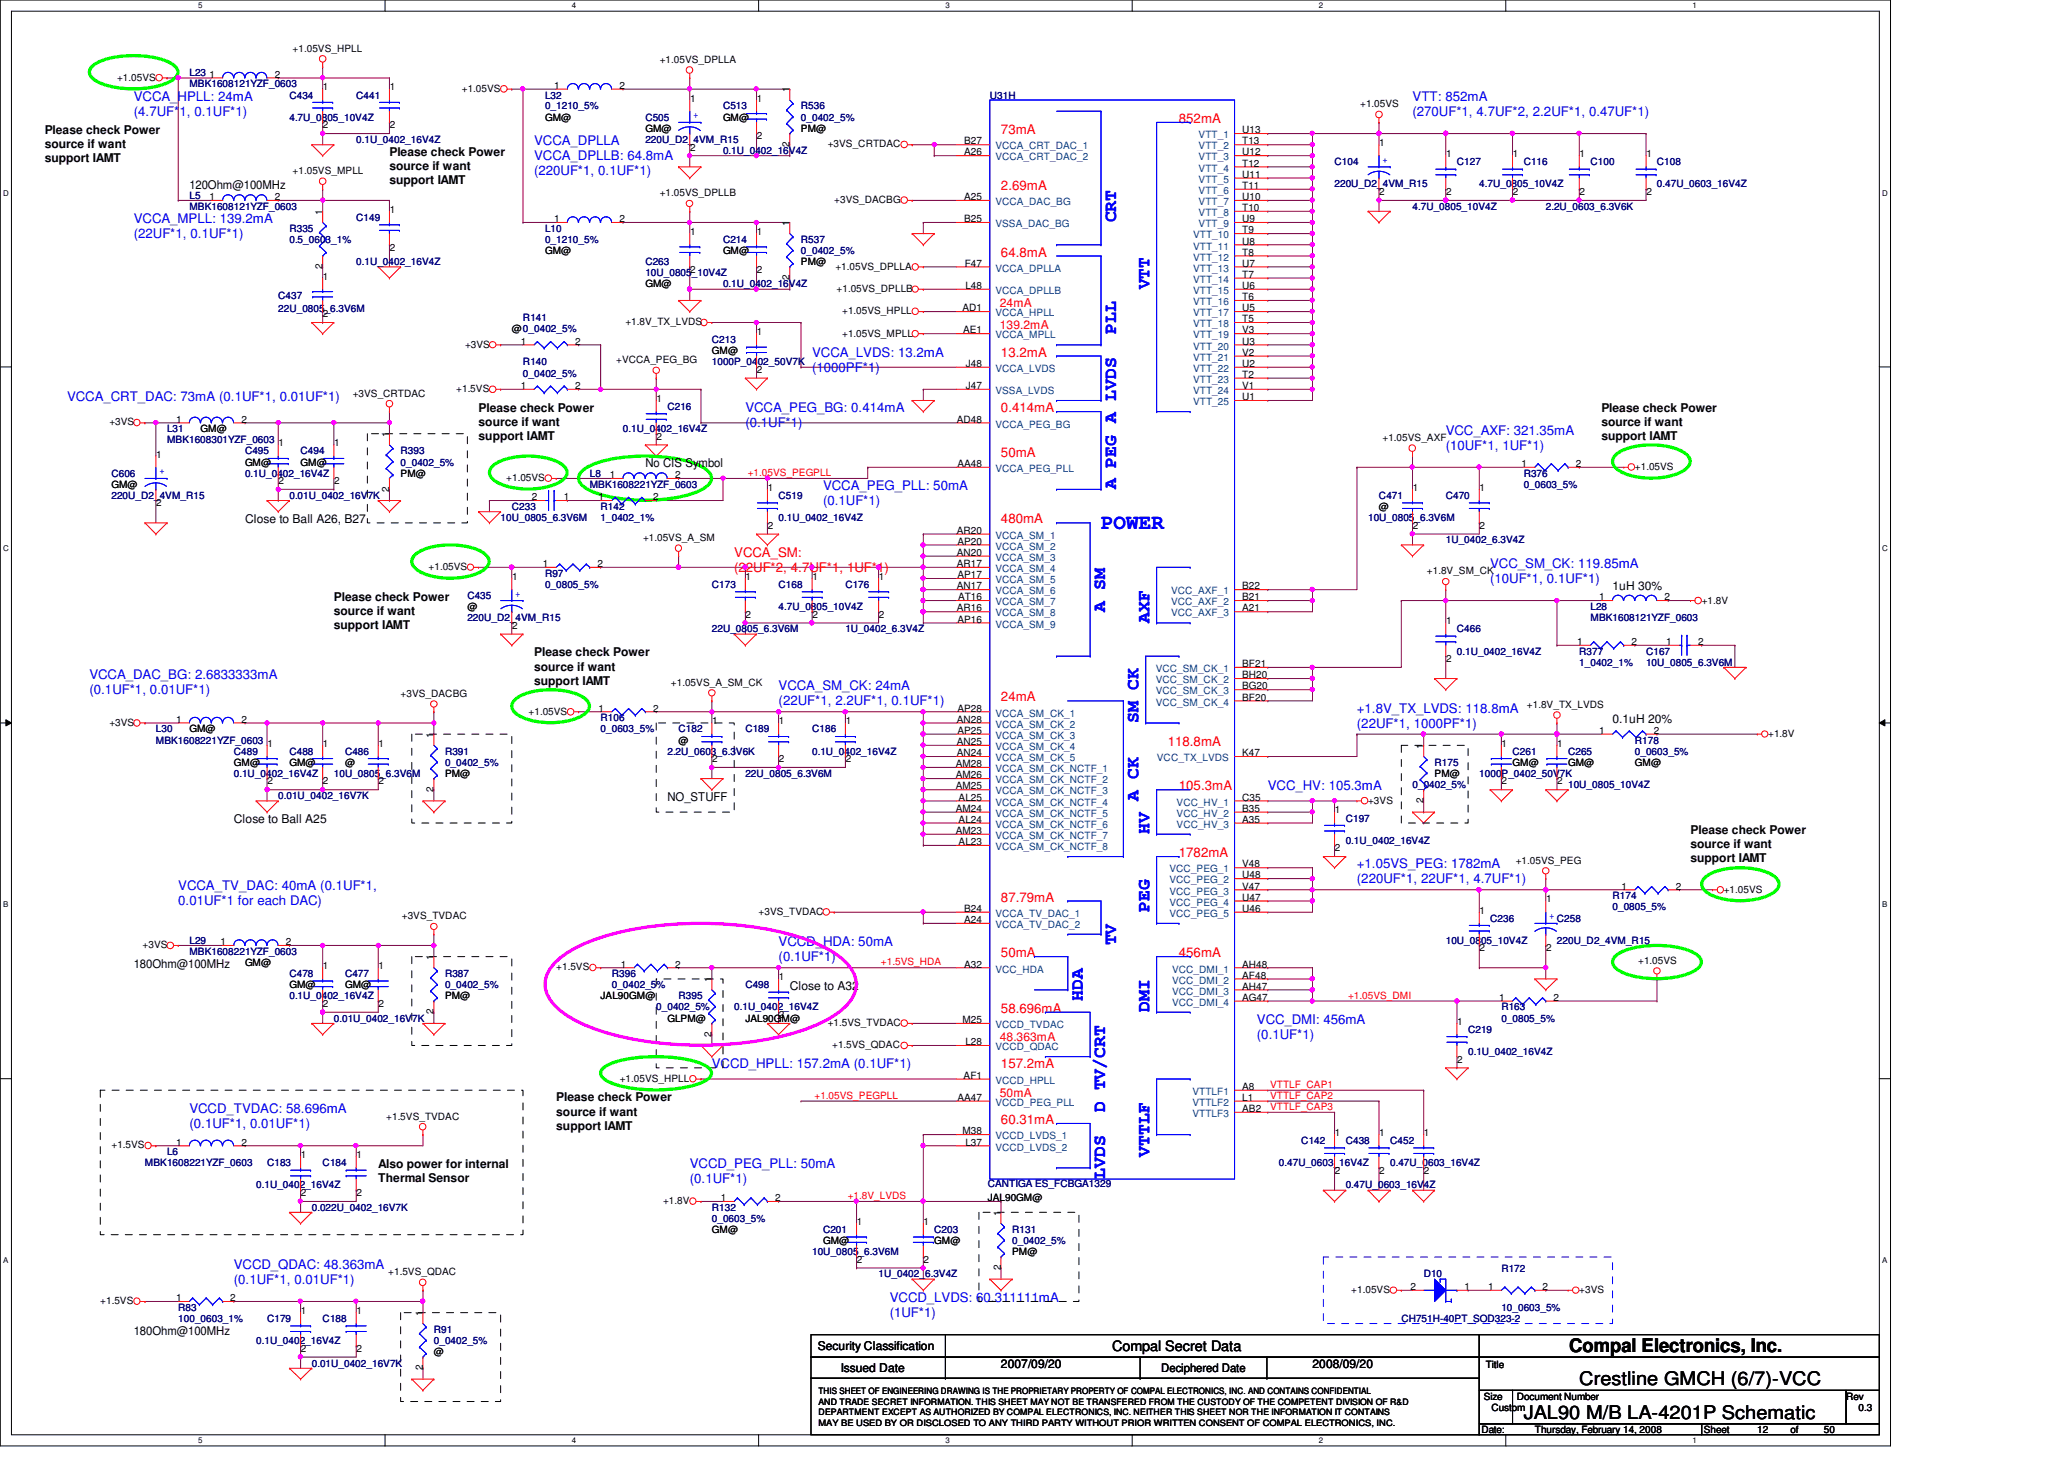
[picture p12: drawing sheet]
<svg xmlns="http://www.w3.org/2000/svg" width="297mm" height="210mm" viewBox="0 0 297 210" stroke-linecap="round" stroke-linejoin="round" font-family="sans-serif">
<defs><g id="words">
<text font-size="3" fill="#00f" x="158.5" y="76.1">POWER</text>
<g font-size="2.7">
<text x="225.8" y="194.6">Compal Electronics, Inc.</text>
<text x="227.3" y="199.3">Crestline GMCH (6/7)-VCC</text>
<text x="219.3" y="204.1">JAL90 M/B LA-4201P Schematic</text>
</g>
<g font-size="2.5" fill="#00f">
<text x="160.6" y="32" transform="rotate(-90 160.6 32)">CRT</text>
<text x="165.4" y="41.6" transform="rotate(-90 165.4 41.6)">VTT</text>
<text x="160.6" y="48" transform="rotate(-90 160.6 48)">PLL</text>
<text x="160.6" y="70.4" transform="rotate(-90 160.6 70.4)">A PEG A LVDS</text>
<text x="159" y="88" transform="rotate(-90 159 88)">A SM</text>
<text x="165.4" y="89.6" transform="rotate(-90 165.4 89.6)">AXF</text>
<text x="163.8" y="104" transform="rotate(-90 163.8 104)">SM CK</text>
<text x="163.8" y="115.2" transform="rotate(-90 163.8 115.2)">A CK</text>
<text x="165.4" y="120" transform="rotate(-90 165.4 120)">HV</text>
<text x="165.4" y="131.2" transform="rotate(-90 165.4 131.2)">PEG</text>
<text x="160.6" y="136" transform="rotate(-90 160.6 136)">TV</text>
<text x="155.8" y="144" transform="rotate(-90 155.8 144)">HDA</text>
<text x="165.4" y="145.6" transform="rotate(-90 165.4 145.6)">DMI</text>
<text x="159" y="160" transform="rotate(-90 159 160)">D TV/CRT</text>
<text x="165.4" y="166.4" transform="rotate(-90 165.4 166.4)">VTTLF</text>
<text x="159" y="169.6" transform="rotate(-90 159 169.6)">LVDS</text>
</g>
<text font-size="2.1" x="160.1" y="194.4">Compal Secret Data</text>
<g font-size="1.9" fill="#00f">
<text x="19.3" y="14.5">VCCA_HPLL: 24mA</text>
<text x="19.3" y="16.7">(4.7UF*1, 0.1UF*1)</text>
<text x="203.3" y="14.5">VTT: 852mA</text>
<text x="203.3" y="16.7">(270UF*1, 4.7UF*2, 2.2UF*1, 0.47UF*1)</text>
<text x="76.9" y="20.9">VCCA_DPLLA</text>
<text x="76.9" y="23.1">VCCA_DPLLB: 64.8mA</text>
<text x="76.9" y="25.2">(220UF*1, 0.1UF*1)</text>
<text x="19.3" y="32.1">VCCA_MPLL: 139.2mA</text>
<text x="19.3" y="34.2">(22UF*1, 0.1UF*1)</text>
<text x="116.9" y="51.3">VCCA_LVDS: 13.2mA</text>
<text x="116.9" y="53.5">(1000PF*1)</text>
<text x="9.6" y="57.7">VCCA_CRT_DAC: 73mA (0.1UF*1, 0.01UF*1)</text>
<text x="107.3" y="59.3">VCCA_PEG_BG: 0.414mA</text>
<text x="107.3" y="61.5">(0.1UF*1)</text>
<text x="208.1" y="62.5">VCC_AXF: 321.35mA</text>
<text x="208.1" y="64.7">(10UF*1, 1UF*1)</text>
<text x="118.4" y="70.5">VCCA_PEG_PLL: 50mA</text>
<text x="118.4" y="72.7">(0.1UF*1)</text>
<text x="214.5" y="81.7">VCC_SM_CK: 119.85mA</text>
<text x="214.5" y="83.9">(10UF*1, 0.1UF*1)</text>
<text x="12.9" y="97.7">VCCA_DAC_BG: 2.6833333mA</text>
<text x="12.9" y="99.9">(0.1UF*1, 0.01UF*1)</text>
<text x="112.1" y="99.3">VCCA_SM_CK: 24mA</text>
<text x="112.1" y="101.5">(22UF*1, 2.2UF*1, 0.1UF*1)</text>
<text x="195.3" y="102.5">+1.8V_TX_LVDS: 118.8mA</text>
<text x="195.3" y="104.7">(22UF*1, 1000PF*1)</text>
<text x="182.5" y="113.7">VCC_HV: 105.3mA</text>
<text x="195.3" y="124.9">+1.05VS_PEG: 1782mA</text>
<text x="25.7" y="128.1">VCCA_TV_DAC: 40mA (0.1UF*1,</text>
<text x="25.7" y="130.3">0.01UF*1 for each DAC)</text>
<text x="195.3" y="127.1">(220UF*1, 22UF*1, 4.7UF*1)</text>
<text x="112.1" y="136.1">VCCD_HDA: 50mA</text>
<text x="112.1" y="138.3">(0.1UF*1)</text>
<text x="180.9" y="147.3">VCC_DMI: 456mA</text>
<text x="180.9" y="149.5">(0.1UF*1)</text>
<text x="102.4" y="153.7">VCCD_HPLL: 157.2mA (0.1UF*1)</text>
<text x="27.3" y="160.1">VCCD_TVDAC: 58.696mA</text>
<text x="27.3" y="162.3">(0.1UF*1, 0.01UF*1)</text>
<text x="99.3" y="168.1">VCCD_PEG_PLL: 50mA</text>
<text x="99.3" y="170.3">(0.1UF*1)</text>
<text x="33.7" y="182.5">VCCD_QDAC: 48.363mA</text>
<text x="33.7" y="184.7">(0.1UF*1, 0.01UF*1)</text>
<text x="128.1" y="187.3">VCCD_LVDS: 60.311111mA</text>
<text x="128.1" y="189.5">(1UF*1)</text>
</g>
<g font-size="1.9" fill="#f00">
<text x="169.7" y="17.7">852mA</text>
<text x="144.1" y="19.3">73mA</text>
<text x="144.1" y="27.3">2.69mA</text>
<text x="144.1" y="36.9">64.8mA</text>
<text x="144.1" y="51.3">13.2mA</text>
<text x="144.1" y="59.3">0.414mA</text>
<text x="144.1" y="65.7">50mA</text>
<text x="144.1" y="75.3">480mA</text>
<text x="105.7" y="80.1">VCCA_SM:</text>
<text x="105.7" y="82.3">(22UF*2, 4.7UF*1, 1UF*1)</text>
<text x="144.1" y="100.9">24mA</text>
<text x="168.1" y="107.3">118.8mA</text>
<text x="169.7" y="113.7">105.3mA</text>
<text x="169.7" y="123.3">1782mA</text>
<text x="144.1" y="129.7">87.79mA</text>
<text x="144.1" y="137.7">50mA</text>
<text x="169.7" y="137.7">456mA</text>
<text x="144.1" y="145.7">58.696mA</text>
<text x="144.1" y="153.7">157.2mA</text>
<text x="144.1" y="161.7">60.31mA</text>
</g>
<g font-size="1.7">
<text x="6.4" y="19.2">Please check Power</text>
<text x="6.4" y="21.3">source if want</text>
<text x="6.4" y="23.3">support IAMT</text>
<text x="56" y="22.4">Please check Power</text>
<text x="27.3" y="27.2">120Ohm@100MHz</text>
<text x="56" y="24.5">source if want</text>
<text x="56" y="26.5">support IAMT</text>
<text x="68.9" y="59.2">Please check Power</text>
<text x="230.5" y="59.2">Please check Power</text>
<text x="68.9" y="61.3">source if want</text>
<text x="68.9" y="63.3">support IAMT</text>
<text x="230.5" y="61.3">source if want</text>
<text x="230.5" y="63.3">support IAMT</text>
<text x="92.9" y="67.2">No CIS Symbol</text>
<text x="35.3" y="75.2">Close to Ball A26, B27</text>
<text x="48" y="86.4">Please check Power</text>
<text x="48" y="88.5">source if want</text>
<text x="232.1" y="84.8">1uH 30%</text>
<text x="48" y="90.5">support IAMT</text>
<text x="76.9" y="94.4">Please check Power</text>
<text x="76.9" y="96.5">source if want</text>
<text x="76.9" y="98.5">support IAMT</text>
<text x="232.1" y="104">0.1uH 20%</text>
<text x="33.7" y="118.4">Close to Ball A25</text>
<text x="96.1" y="115.2">NO_STUFF</text>
<text x="243.3" y="120">Please check Power</text>
<text x="243.3" y="122">source if want</text>
<text x="243.3" y="124.1">support IAMT</text>
<text x="19.3" y="139.2">180Ohm@100MHz</text>
<text x="113.7" y="142.5">Close to A32</text>
<text x="80" y="158.5">Please check Power</text>
<text x="80" y="160.5">source if want</text>
<text x="80" y="162.5">support IAMT</text>
<text x="54.4" y="168">Also power for internal</text>
<text x="54.4" y="170.1">Thermal Sensor</text>
<text x="19.3" y="192">180Ohm@100MHz</text>
<text x="117.7" y="194.3">Security Classification</text>
<text x="121" y="197.3">Issued Date</text>
<text x="144.1" y="196.8">2007/09/20</text>
<text x="167.1" y="197.4">Deciphered Date</text>
<text x="188.9" y="196.8">2008/09/20</text>
</g>
<g font-size="1.7" fill="#f00">
<text x="143.9" y="44.2">24mA</text>
<text x="143.9" y="47.4">139.2mA</text>
<text x="143.9" y="149.8">48.363mA</text>
<text x="143.9" y="157.8">50mA</text>
</g>
<g font-size="1.4">
<text x="16.8" y="11.6">+1.05VS</text>
<text x="30.1" y="11.2">1</text>
<text x="39.5" y="11.2">2</text>
<text x="42.1" y="7.5">+1.05VS_HPLL</text>
<text x="95" y="9.1">+1.05VS_DPLLA</text>
<text x="46.5" y="13">1</text>
<text x="56.1" y="13">1</text>
<text x="66.5" y="13.2">+1.05VS</text>
<text x="78.4" y="17.4">GM@</text>
<text x="79.8" y="12.8">1</text>
<text x="89.2" y="12.8">2</text>
<text x="99.3" y="14.6">1</text>
<text x="104.1" y="17.4">GM@</text>
<text x="108.9" y="14.6">1</text>
<text x="113.6" y="13.3" transform="rotate(-90 113.6 13.3)">1</text>
<text x="195.7" y="15.5">+1.05VS</text>
<text x="46.5" y="18.5">2</text>
<text x="56.1" y="18.5">2</text>
<text x="92.9" y="19">GM@</text>
<text x="99.3" y="21.7">2</text>
<text x="108.9" y="20.1">2</text>
<text x="113.6" y="21.1" transform="rotate(-90 113.6 21.1)">2</text>
<text x="115.3" y="19">PM@</text>
<text x="119.1" y="21.2">+3VS_CRTDAC</text>
<text x="138.8" y="20.8">B27</text>
<text x="138.8" y="22.4">A26</text>
<text x="178.8" y="19.2">U13</text>
<text x="178.8" y="20.8">T13</text>
<text x="178.8" y="22.4">U12</text>
<text x="178.8" y="24">T12</text>
<text x="198.5" y="21">1</text>
<text x="208.1" y="22.6">1</text>
<text x="217.7" y="22.6">1</text>
<text x="227.3" y="22.6">1</text>
<text x="236.9" y="22.6">1</text>
<text x="30.1" y="28.8">1</text>
<text x="39.5" y="28.8">2</text>
<text x="42.1" y="25.1">+1.05VS_MPLL</text>
<text x="95" y="28.2">+1.05VS_DPLLB</text>
<text x="120.1" y="29.2">+3VS_DACBG</text>
<text x="138.8" y="28.8">A25</text>
<text x="178.8" y="25.6">U11</text>
<text x="178.8" y="27.2">T11</text>
<text x="178.8" y="28.8">U10</text>
<text x="198.5" y="28.1">2</text>
<text x="208.1" y="28.1">2</text>
<text x="217.7" y="28.1">2</text>
<text x="227.3" y="28.1">2</text>
<text x="236.9" y="28.1">2</text>
<text x="46.4" y="30.9" transform="rotate(-90 46.4 30.9)">1</text>
<text x="56.1" y="30.6">1</text>
<text x="79.8" y="32">1</text>
<text x="89.2" y="32">2</text>
<text x="99.3" y="33.8">1</text>
<text x="108.9" y="33.8">1</text>
<text x="113.6" y="32.5" transform="rotate(-90 113.6 32.5)">1</text>
<text x="138.8" y="32">B25</text>
<text x="178.8" y="30.4">T10</text>
<text x="178.8" y="32">U9</text>
<text x="178.8" y="33.6">T9</text>
<text x="178.8" y="35.2">U8</text>
<text x="46.4" y="38.7" transform="rotate(-90 46.4 38.7)">2</text>
<text x="46.5" y="40.2">1</text>
<text x="56.1" y="36.1">2</text>
<text x="78.4" y="36.6">GM@</text>
<text x="92.9" y="41.4">GM@</text>
<text x="99.3" y="39.3">2</text>
<text x="104.1" y="36.6">GM@</text>
<text x="108.9" y="39.3">2</text>
<text x="113.6" y="40.3" transform="rotate(-90 113.6 40.3)">2</text>
<text x="115.3" y="38.2">PM@</text>
<text x="120.2" y="38.8">+1.05VS_DPLLA</text>
<text x="120.4" y="42">+1.05VS_DPLLB</text>
<text x="138.8" y="38.4">F47</text>
<text x="138.9" y="41.6">L48</text>
<text x="178.8" y="36.8">T8</text>
<text x="178.8" y="38.4">U7</text>
<text x="178.8" y="40">T7</text>
<text x="178.8" y="41.6">U6</text>
<text x="46.5" y="45.7">2</text>
<text x="73.7" y="47.8">@0_0402_5%</text>
<text x="90" y="46.8">+1.8V_TX_LVDS</text>
<text x="121.2" y="45.2">+1.05VS_HPLL</text>
<text x="138.5" y="44.8">AD1</text>
<text x="138.6" y="48">AE1</text>
<text x="178.8" y="43.2">T6</text>
<text x="178.8" y="44.8">U5</text>
<text x="178.8" y="46.4">T5</text>
<text x="178.8" y="48">V3</text>
<text x="66.9" y="50">+3VS</text>
<text x="75" y="49.6">1</text>
<text x="82.8" y="49.6">2</text>
<text x="88.7" y="52.2">+VCCA_PEG_BG</text>
<text x="102.4" y="51">GM@</text>
<text x="108.9" y="48.2">1</text>
<text x="108.9" y="53.7">2</text>
<text x="121.2" y="48.4">+1.05VS_MPLL</text>
<text x="139" y="52.8">J48</text>
<text x="178.8" y="49.6">U3</text>
<text x="178.8" y="51.2">V2</text>
<text x="178.8" y="52.8">U2</text>
<text x="50.8" y="57.1">+3VS_CRTDAC</text>
<text x="65.7" y="56.4">+1.5VS</text>
<text x="75" y="56">1</text>
<text x="82.8" y="56">2</text>
<text x="94.5" y="57.8">1</text>
<text x="139" y="56">J47</text>
<text x="178.8" y="54.4">T2</text>
<text x="178.8" y="56">V1</text>
<text x="178.8" y="57.6">U1</text>
<text x="15.7" y="61.2">+3VS</text>
<text x="22.5" y="65.8">1</text>
<text x="25.4" y="60.8">1</text>
<text x="28.9" y="62.2">GM@</text>
<text x="34.8" y="60.8">2</text>
<text x="40.1" y="64.2">1</text>
<text x="48.1" y="64.2">1</text>
<text x="56" y="62.9" transform="rotate(-90 56 62.9)">1</text>
<text x="94.5" y="63.3">2</text>
<text x="137.7" y="60.8">AD48</text>
<text x="199" y="63.5">+1.05VS_AXF</text>
<text x="16" y="70.2">GM@</text>
<text x="35.3" y="67">GM@</text>
<text x="40.1" y="69.7">2</text>
<text x="43.3" y="67">GM@</text>
<text x="48.1" y="69.7">2</text>
<text x="56" y="70.7" transform="rotate(-90 56 70.7)">2</text>
<text x="57.7" y="68.6">PM@</text>
<text x="72.9" y="69.2">+1.05VS</text>
<text x="76.5" y="72">2</text>
<text x="81.1" y="72">1</text>
<text x="86.1" y="72">1</text>
<text x="87.8" y="68.8">1</text>
<text x="94" y="72">2</text>
<text x="97.2" y="68.8">2</text>
<text x="110.5" y="70.6">1</text>
<text x="137.8" y="67.2">AA48</text>
<text x="203.3" y="70.6">1</text>
<text x="212.9" y="70.6">1</text>
<text x="219" y="67.2">1</text>
<text x="226.8" y="67.2">2</text>
<text x="235.3" y="67.6">+1.05VS</text>
<text x="22.5" y="72.9">2</text>
<text x="92.5" y="77.9">+1.05VS_A_SM</text>
<text x="110.5" y="76.1">2</text>
<text x="137.7" y="76.8">AR20</text>
<text x="198.5" y="73.4">@</text>
<text x="203.3" y="76.1">2</text>
<text x="212.9" y="76.1">2</text>
<text x="61.7" y="82">+1.05VS</text>
<text x="73.7" y="83.4">1</text>
<text x="78.1" y="81.6">1</text>
<text x="86" y="81.6">2</text>
<text x="107.3" y="83.4">1</text>
<text x="116.9" y="83.4">1</text>
<text x="126.5" y="83.4">1</text>
<text x="137.7" y="80">AN20</text>
<text x="137.7" y="81.6">AR17</text>
<text x="137.8" y="78.4">AP20</text>
<text x="137.8" y="83.2">AP17</text>
<text x="205.4" y="82.6">+1.8V_SM_CK</text>
<text x="67.3" y="87.8">@</text>
<text x="107.3" y="88.9">2</text>
<text x="116.9" y="88.9">2</text>
<text x="126.5" y="88.9">2</text>
<text x="137.7" y="84.8">AN17</text>
<text x="137.7" y="88">AR16</text>
<text x="137.8" y="89.6">AP16</text>
<text x="137.9" y="86.4">AT16</text>
<text x="178.8" y="84.8">B22</text>
<text x="178.8" y="86.4">B21</text>
<text x="178.8" y="88">A21</text>
<text x="208.1" y="89.8">1</text>
<text x="230.2" y="86.4">1</text>
<text x="239.6" y="86.4">2</text>
<text x="244.9" y="86.8">+1.8V</text>
<text x="73.7" y="90.5">2</text>
<text x="178.8" y="96">BF21</text>
<text x="208.1" y="95.3">2</text>
<text x="227" y="92.8">1</text>
<text x="234.8" y="92.8">2</text>
<text x="239.8" y="92.8">1</text>
<text x="244.4" y="92.8">2</text>
<text x="57.7" y="100.2">+3VS_DACBG</text>
<text x="96.6" y="98.6">+1.05VS_A_SM_CK</text>
<text x="178.8" y="97.6">BH20</text>
<text x="178.8" y="99.2">BG20</text>
<text x="178.8" y="100.8">BF20</text>
<text x="219.7" y="101.9">+1.8V_TX_LVDS</text>
<text x="15.7" y="104.4">+3VS</text>
<text x="25.4" y="104">1</text>
<text x="27.3" y="105.4">GM@</text>
<text x="34.8" y="104">2</text>
<text x="38.5" y="107.4">1</text>
<text x="46.5" y="107.4">1</text>
<text x="54.5" y="107.4">1</text>
<text x="62.4" y="106.1" transform="rotate(-90 62.4 106.1)">1</text>
<text x="76.1" y="102.8">+1.05VS</text>
<text x="86.1" y="102.4">1</text>
<text x="94" y="102.4">2</text>
<text x="97.7" y="107">@</text>
<text x="102.5" y="104.2">1</text>
<text x="112.1" y="104.2">1</text>
<text x="121.7" y="104.2">1</text>
<text x="137.7" y="104">AN28</text>
<text x="137.7" y="107.2">AN25</text>
<text x="137.8" y="102.4">AP28</text>
<text x="137.8" y="105.6">AP25</text>
<text x="204.8" y="107.7" transform="rotate(-90 204.8 107.7)">1</text>
<text x="216.1" y="107.4">1</text>
<text x="224.1" y="107.4">1</text>
<text x="230.2" y="105.6">1</text>
<text x="238" y="105.6">2</text>
<text x="254.5" y="106">+1.8V</text>
<text x="33.7" y="110.2">GM@</text>
<text x="38.5" y="112.9">2</text>
<text x="41.7" y="110.2">GM@</text>
<text x="46.5" y="112.9">2</text>
<text x="49.7" y="110.2">@</text>
<text x="54.5" y="112.9">2</text>
<text x="62.4" y="113.9" transform="rotate(-90 62.4 113.9)">2</text>
<text x="64" y="111.8">PM@</text>
<text x="102.5" y="109.7">2</text>
<text x="112.1" y="109.7">2</text>
<text x="121.7" y="109.7">2</text>
<text x="137.5" y="110.4">AM28</text>
<text x="137.5" y="112">AM26</text>
<text x="137.5" y="113.6">AM25</text>
<text x="137.7" y="108.8">AN24</text>
<text x="178.8" y="108.8">K47</text>
<text x="206.5" y="111.8">PM@</text>
<text x="216.1" y="112.9">2</text>
<text x="217.7" y="110.2">GM@</text>
<text x="224.1" y="112.9">2</text>
<text x="225.7" y="110.2">GM@</text>
<text x="235.3" y="110.2">GM@</text>
<text x="137.5" y="116.8">AM24</text>
<text x="137.5" y="120">AM23</text>
<text x="138" y="115.2">AL25</text>
<text x="138" y="118.4">AL24</text>
<text x="178.8" y="115.2">C35</text>
<text x="178.8" y="116.8">B35</text>
<text x="178.8" y="118.4">A35</text>
<text x="192.1" y="117">1</text>
<text x="196.9" y="115.6">+3VS</text>
<text x="204.8" y="115.5" transform="rotate(-90 204.8 115.5)">2</text>
<text x="138" y="121.6">AL23</text>
<text x="178.8" y="124.8">V48</text>
<text x="192.1" y="122.5">2</text>
<text x="218.1" y="124.2">+1.05VS_PEG</text>
<text x="109.2" y="131.6">+3VS_TVDAC</text>
<text x="138.8" y="131.2">B24</text>
<text x="178.8" y="126.4">U48</text>
<text x="178.8" y="128">V47</text>
<text x="178.8" y="129.6">U47</text>
<text x="178.8" y="131.2">U46</text>
<text x="212.9" y="131.4">1</text>
<text x="222.5" y="129.8">1</text>
<text x="233.4" y="128">1</text>
<text x="241.2" y="128">2</text>
<text x="248.1" y="128.4">+1.05VS</text>
<text x="20.5" y="136.4">+3VS</text>
<text x="31.7" y="136">1</text>
<text x="41.1" y="136">2</text>
<text x="57.8" y="132.2">+3VS_TVDAC</text>
<text x="138.8" y="132.8">A24</text>
<text x="212.9" y="136.9">2</text>
<text x="222.5" y="136.9">2</text>
<text x="35.3" y="139">GM@</text>
<text x="41.7" y="142.2">GM@</text>
<text x="46.5" y="139.4">1</text>
<text x="49.7" y="142.2">GM@</text>
<text x="54.5" y="139.4">1</text>
<text x="62.4" y="138.1" transform="rotate(-90 62.4 138.1)">1</text>
<text x="64" y="143.8">PM@</text>
<text x="80" y="139.6">+1.5VS</text>
<text x="86.4" y="143.8">JAL90GM@</text>
<text x="89.4" y="139.2">1</text>
<text x="97.2" y="139.2">2</text>
<text x="102.4" y="141.3" transform="rotate(-90 102.4 141.3)">1</text>
<text x="112.1" y="141">1</text>
<text x="138.8" y="139.2">A32</text>
<text x="178.8" y="139.2">AH48</text>
<text x="178.8" y="140.8">AF48</text>
<text x="178.8" y="142.4">AH47</text>
<text x="178.8" y="144">AG47</text>
<text x="215.8" y="144">1</text>
<text x="223.6" y="144">2</text>
<text x="235.8" y="138.6">+1.05VS</text>
<text x="46.5" y="144.9">2</text>
<text x="54.5" y="144.9">2</text>
<text x="62.4" y="145.9" transform="rotate(-90 62.4 145.9)">2</text>
<text x="96.1" y="147">GLPM@</text>
<text x="102.4" y="149.1" transform="rotate(-90 102.4 149.1)">2</text>
<text x="107.3" y="147">JAL90GM@</text>
<text x="112.1" y="146.5">2</text>
<text x="119.1" y="147.6">+1.5VS_TVDAC</text>
<text x="138.5" y="147.2">M25</text>
<text x="209.7" y="147.4">1</text>
<text x="89.2" y="155.6">+1.05VS_HPLL</text>
<text x="119.8" y="150.8">+1.5VS_QDAC</text>
<text x="138.7" y="155.2">AF1</text>
<text x="138.9" y="150.4">L28</text>
<text x="209.7" y="152.9">2</text>
<text x="55.6" y="161.1">+1.5VS_TVDAC</text>
<text x="137.8" y="158.4">AA47</text>
<text x="178.8" y="156.8">A8</text>
<text x="178.8" y="158.4">L1</text>
<text x="178.8" y="160">AB2</text>
<text x="16" y="165.2">+1.5VS</text>
<text x="25.4" y="164.8">1</text>
<text x="34.8" y="164.8">2</text>
<text x="43.3" y="166.6">1</text>
<text x="51.3" y="166.6">1</text>
<text x="138.5" y="163.2">M38</text>
<text x="138.9" y="164.8">L37</text>
<text x="192.1" y="163.4">1</text>
<text x="198.5" y="163.4">1</text>
<text x="204.9" y="163.4">1</text>
<text x="43.3" y="172.1">2</text>
<text x="51.3" y="172.1">2</text>
<text x="95.4" y="173.2">+1.8V</text>
<text x="103.8" y="172.8">1</text>
<text x="111.5" y="172.8">2</text>
<text x="142.2" y="172.8">JAL90GM@</text>
<text x="192.1" y="168.9">2</text>
<text x="198.5" y="168.9">2</text>
<text x="204.9" y="168.9">2</text>
<text x="102.4" y="177.4">GM@</text>
<text x="118.4" y="179">GM@</text>
<text x="123.3" y="176.2">1</text>
<text x="132.9" y="176.2">1</text>
<text x="134.4" y="179">GM@</text>
<text x="144" y="174.9" transform="rotate(-90 144 174.9)">1</text>
<text x="55.9" y="183.5">+1.5VS_QDAC</text>
<text x="123.3" y="181.7">2</text>
<text x="132.9" y="181.7">2</text>
<text x="144" y="182.8" transform="rotate(-90 144 182.8)">2</text>
<text x="145.7" y="180.6">PM@</text>
<text x="203" y="185.6">2</text>
<text x="210.8" y="185.6">1</text>
<text x="214.2" y="185.6">1</text>
<text x="222" y="185.6">2</text>
<text x="14.4" y="187.6">+1.5VS</text>
<text x="25.4" y="187.2">1</text>
<text x="33.1" y="187.2">2</text>
<text x="43.3" y="189">1</text>
<text x="51.3" y="189">1</text>
<text x="60.8" y="189.3" transform="rotate(-90 60.8 189.3)">1</text>
<text x="194.5" y="186">+1.05VS</text>
<text x="227.3" y="186">+3VS</text>
<text x="43.3" y="194.5">2</text>
<text x="51.3" y="194.5">2</text>
<text x="60.8" y="197.1" transform="rotate(-90 60.8 197.1)">2</text>
<text x="62.4" y="195">@</text>
<text x="213.8" y="196.8">Title</text>
<text x="213.5" y="201.4">Size</text>
<text x="214.6" y="203">Custom</text>
<text x="218.3" y="201.4">Document Number</text>
<text x="265.7" y="201.4">Rev</text>
<text x="267.5" y="203">0.3</text>
<text x="213.2" y="206.2">Date:</text>
<text x="220.9" y="206.2">Thursday, February 14, 2008</text>
<text x="245.2" y="206.2">Sheet</text>
<text x="252.9" y="206.2">12</text>
<text x="257.7" y="206.2">of</text>
<text x="262.5" y="206.2">50</text>
</g>
<g font-size="1.4" fill="#000080">
<text x="27.3" y="11">L23</text>
<text x="27.3" y="12.6">MBK1608121YZF_0603</text>
<text x="41.7" y="14.2">C434</text>
<text x="41.7" y="17.4">4.7U_0805_10V4Z</text>
<text x="51.3" y="14.2">C441</text>
<text x="78.4" y="14.2">L32</text>
<text x="78.4" y="15.7">0_1210_5%</text>
<text x="92.9" y="17.4">C505</text>
<text x="104.1" y="15.7">C513</text>
<text x="115.3" y="15.7">R536</text>
<text x="115.3" y="17.4">0_0402_5%</text>
<text x="142.4" y="14.2">U31H</text>
<text x="51.3" y="20.6">0.1U_0402_16V4Z</text>
<text x="92.9" y="20.6">220U_D2_4VM_R15</text>
<text x="104.1" y="22.2">0.1U_0402_16V4Z</text>
<text x="192.1" y="23.7">C104</text>
<text x="209.7" y="23.7">C127</text>
<text x="219.3" y="23.7">C116</text>
<text x="228.9" y="23.7">C100</text>
<text x="238.5" y="23.7">C108</text>
<text x="27.3" y="28.6">L5</text>
<text x="192.1" y="27">220U_D2_4VM_R15</text>
<text x="212.9" y="27">4.7U_0805_10V4Z</text>
<text x="238.5" y="27">0.47U_0603_16V4Z</text>
<text x="27.3" y="30.2">MBK1608121YZF_0603</text>
<text x="41.7" y="33.4">R335</text>
<text x="41.7" y="35">0.5_0603_1%</text>
<text x="51.3" y="31.7">C149</text>
<text x="78.4" y="33.4">L10</text>
<text x="78.4" y="35">0_1210_5%</text>
<text x="104.1" y="35">C214</text>
<text x="115.3" y="35">R537</text>
<text x="203.3" y="30.2">4.7U_0805_10V4Z</text>
<text x="222.5" y="30.2">2.2U_0603_6.3V6K</text>
<text x="51.3" y="38.2">0.1U_0402_16V4Z</text>
<text x="92.9" y="38.2">C263</text>
<text x="92.9" y="39.8">10U_0805_10V4Z</text>
<text x="104.1" y="41.4">0.1U_0402_16V4Z</text>
<text x="115.3" y="36.6">0_0402_5%</text>
<text x="40" y="43">C437</text>
<text x="40" y="44.9">22U_0805_6.3V6M</text>
<text x="75.3" y="46.2">R141</text>
<text x="75.3" y="52.6">R140</text>
<text x="102.4" y="49.4">C213</text>
<text x="102.4" y="52.6">1000P_0402_50V7K</text>
<text x="75.3" y="54.2">0_0402_5%</text>
<text x="96.1" y="59">C216</text>
<text x="24" y="62.2">L31</text>
<text x="24" y="63.8">MBK1608301YZF_0603</text>
<text x="35.3" y="65.4">C495</text>
<text x="43.3" y="65.4">C494</text>
<text x="57.7" y="65.4">R393</text>
<text x="89.7" y="62.2">0.1U_0402_16V4Z</text>
<text x="16" y="68.6">C606</text>
<text x="16" y="71.8">220U_D2_4VM_R15</text>
<text x="35.3" y="68.6">0.1U_0402_16V4Z</text>
<text x="41.7" y="71.8">0.01U_0402_16V7K</text>
<text x="57.7" y="67">0_0402_5%</text>
<text x="84.9" y="68.6">L8</text>
<text x="84.9" y="70.2">MBK1608221YZF_0603</text>
<text x="112.1" y="71.8">C519</text>
<text x="198.5" y="71.8">C471</text>
<text x="208.1" y="71.8">C470</text>
<text x="219.3" y="68.6">R376</text>
<text x="219.3" y="70.2">0_0603_5%</text>
<text x="72" y="75">10U_0805_6.3V6M</text>
<text x="73.7" y="73.4">C233</text>
<text x="86.4" y="73.4">R142</text>
<text x="86.4" y="75">1_0402_1%</text>
<text x="112.1" y="75">0.1U_0402_16V4Z</text>
<text x="196.9" y="75">10U_0805_6.3V6M</text>
<text x="78.4" y="83">R97</text>
<text x="208.1" y="78.2">1U_0402_6.3V4Z</text>
<text x="67.3" y="86.2">C435</text>
<text x="67.3" y="89.4">220U_D2_4VM_R15</text>
<text x="78.4" y="84.6">0_0805_5%</text>
<text x="102.4" y="84.6">C173</text>
<text x="112.1" y="84.6">C168</text>
<text x="112.1" y="87.8">4.7U_0805_10V4Z</text>
<text x="121.7" y="84.6">C176</text>
<text x="228.9" y="87.8">L28</text>
<text x="228.9" y="89.4">MBK1608121YZF_0603</text>
<text x="102.4" y="91">22U_0805_6.3V6M</text>
<text x="121.7" y="91">1U_0402_6.3V4Z</text>
<text x="209.7" y="91">C466</text>
<text x="209.7" y="94.2">0.1U_0402_16V4Z</text>
<text x="227.3" y="94.2">R377</text>
<text x="227.3" y="95.8">1_0402_1%</text>
<text x="236.9" y="94.2">C167</text>
<text x="236.9" y="95.8">10U_0805_6.3V6M</text>
<text x="22.4" y="105.4">L30</text>
<text x="22.4" y="107">MBK1608221YZF_0603</text>
<text x="86.4" y="103.8">R106</text>
<text x="86.4" y="105.4">0_0603_5%</text>
<text x="97.7" y="105.4">C182</text>
<text x="107.3" y="105.4">C189</text>
<text x="116.9" y="105.4">C186</text>
<text x="235.3" y="107">R178</text>
<text x="33.7" y="108.6">C489</text>
<text x="33.7" y="111.8">0.1U_0402_16V4Z</text>
<text x="41.7" y="108.6">C488</text>
<text x="48" y="111.8">10U_0805_6.3V6M</text>
<text x="49.7" y="108.6">C486</text>
<text x="64" y="108.6">R391</text>
<text x="64" y="110.2">0_0402_5%</text>
<text x="96.1" y="108.6">2.2U_0603_6.3V6K</text>
<text x="107.3" y="111.8">22U_0805_6.3V6M</text>
<text x="116.9" y="108.6">0.1U_0402_16V4Z</text>
<text x="203.3" y="113.4">0_0402_5%</text>
<text x="206.5" y="110.2">R175</text>
<text x="212.9" y="111.8">1000P_0402_50V7K</text>
<text x="217.7" y="108.6">C261</text>
<text x="225.7" y="108.6">C265</text>
<text x="225.7" y="113.4">10U_0805_10V4Z</text>
<text x="235.3" y="108.6">0_0603_5%</text>
<text x="40" y="115">0.01U_0402_16V7K</text>
<text x="193.7" y="118.2">C197</text>
<text x="193.7" y="121.4">0.1U_0402_16V4Z</text>
<text x="232.1" y="129.4">R174</text>
<text x="232.1" y="131">0_0805_5%</text>
<text x="27.3" y="135.8">L29</text>
<text x="27.3" y="137.4">MBK1608221YZF_0603</text>
<text x="208.1" y="135.8">10U_0805_10V4Z</text>
<text x="214.5" y="132.6">C236</text>
<text x="224.1" y="135.8">220U_D2_4VM_R15</text>
<text x="41.7" y="140.6">C478</text>
<text x="41.7" y="143.8">0.1U_0402_16V4Z</text>
<text x="49.7" y="140.6">C477</text>
<text x="64" y="140.6">R387</text>
<text x="64" y="142.2">0_0402_5%</text>
<text x="88" y="140.6">R396</text>
<text x="88" y="142.2">0_0402_5%</text>
<text x="97.7" y="143.8">R395</text>
<text x="107.3" y="142.2">C498</text>
<text x="48" y="147">0.01U_0402_16V7K</text>
<text x="94.4" y="145.4">0_0402_5%</text>
<text x="105.7" y="145.4">0.1U_0402_16V4Z</text>
<text x="211.3" y="148.6">C219</text>
<text x="216.1" y="145.4">R163</text>
<text x="216.1" y="147">0_0805_5%</text>
<text x="211.3" y="151.8">0.1U_0402_16V4Z</text>
<text x="20.9" y="167.8">MBK1608221YZF_0603</text>
<text x="24" y="166.2">L6</text>
<text x="38.4" y="167.8">C183</text>
<text x="46.4" y="167.8">C184</text>
<text x="184.1" y="167.8">0.47U_0603_16V4Z</text>
<text x="187.3" y="164.6">C142</text>
<text x="193.7" y="164.6">C438</text>
<text x="200.1" y="164.6">C452</text>
<text x="200.1" y="167.8">0.47U_0603_16V4Z</text>
<text x="36.9" y="171">0.1U_0402_16V4Z</text>
<text x="142.2" y="170.8">CANTIGA ES_FCBGA1329</text>
<text x="193.7" y="171">0.47U_0603_16V4Z</text>
<text x="44.9" y="174.2">0.022U_0402_16V7K</text>
<text x="102.4" y="174.2">R132</text>
<text x="102.4" y="175.8">0_0603_5%</text>
<text x="118.4" y="177.4">C201</text>
<text x="134.4" y="177.4">C203</text>
<text x="145.7" y="177.4">R131</text>
<text x="145.7" y="179">0_0402_5%</text>
<text x="116.9" y="180.6">10U_0805_6.3V6M</text>
<text x="126.4" y="183.8">1U_0402_6.3V4Z</text>
<text x="204.9" y="183.8">D10</text>
<text x="216.1" y="183">R172</text>
<text x="25.7" y="188.6">R83</text>
<text x="25.7" y="190.2">100_0603_1%</text>
<text x="38.4" y="190.2">C179</text>
<text x="46.4" y="190.2">C188</text>
<text x="62.4" y="191.8">R91</text>
<text x="201.7" y="190.2">CH751H-40PT_SOD323-2</text>
<text x="216.1" y="188.6">10_0603_5%</text>
<text x="36.9" y="193.4">0.1U_0402_16V4Z</text>
<text x="44.9" y="196.6">0.01U_0402_16V7K</text>
<text x="62.4" y="193.4">0_0402_5%</text>
</g>
<g font-size="1.4" fill="#00f">
<text x="99.7" y="17">+</text>
<text x="199" y="23.5">+</text>
<text x="22.9" y="68.2">+</text>
<text x="74.1" y="85.9">+</text>
<text x="223" y="132.2">+ C258</text>
</g>
<g font-size="1.4" fill="#004080">
<text x="143.3" y="21.5">VCCA_CRT_DAC_1</text>
<text x="143.3" y="23.1">VCCA_CRT_DAC_2</text>
<text x="172.5" y="19.9">VTT_1</text>
<text x="172.5" y="21.5">VTT_2</text>
<text x="172.5" y="23.1">VTT_3</text>
<text x="143.3" y="29.5">VCCA_DAC_BG</text>
<text x="172.5" y="24.7">VTT_4</text>
<text x="172.5" y="26.3">VTT_5</text>
<text x="172.5" y="27.9">VTT_6</text>
<text x="172.5" y="29.5">VTT_7</text>
<text x="143.3" y="32.7">VSSA_DAC_BG</text>
<text x="171.7" y="34.3">VTT_10</text>
<text x="171.7" y="35.9">VTT_11</text>
<text x="172.5" y="31.1">VTT_8</text>
<text x="172.5" y="32.7">VTT_9</text>
<text x="143.3" y="39.1">VCCA_DPLLA</text>
<text x="171.7" y="37.5">VTT_12</text>
<text x="171.7" y="39.1">VTT_13</text>
<text x="171.7" y="40.7">VTT_14</text>
<text x="143.3" y="42.3">VCCA_DPLLB</text>
<text x="143.3" y="45.5">VCCA_HPLL</text>
<text x="171.7" y="42.3">VTT_15</text>
<text x="171.7" y="43.9">VTT_16</text>
<text x="171.7" y="45.5">VTT_17</text>
<text x="171.7" y="47.1">VTT_18</text>
<text x="143.3" y="48.7">VCCA_MPLL</text>
<text x="143.3" y="53.5">VCCA_LVDS</text>
<text x="171.7" y="48.7">VTT_19</text>
<text x="171.7" y="50.3">VTT_20</text>
<text x="171.7" y="51.9">VTT_21</text>
<text x="171.7" y="53.5">VTT_22</text>
<text x="143.3" y="56.7">VSSA_LVDS</text>
<text x="171.7" y="55.1">VTT_23</text>
<text x="171.7" y="56.7">VTT_24</text>
<text x="171.7" y="58.3">VTT_25</text>
<text x="143.3" y="61.5">VCCA_PEG_BG</text>
<text x="143.3" y="67.9">VCCA_PEG_PLL</text>
<text x="143.3" y="77.5">VCCA_SM_1</text>
<text x="143.3" y="79.1">VCCA_SM_2</text>
<text x="143.3" y="80.7">VCCA_SM_3</text>
<text x="143.3" y="82.3">VCCA_SM_4</text>
<text x="143.3" y="83.9">VCCA_SM_5</text>
<text x="143.3" y="85.5">VCCA_SM_6</text>
<text x="143.3" y="87.1">VCCA_SM_7</text>
<text x="143.3" y="88.7">VCCA_SM_8</text>
<text x="168.5" y="85.5">VCC_AXF_1</text>
<text x="168.5" y="87.1">VCC_AXF_2</text>
<text x="168.5" y="88.7">VCC_AXF_3</text>
<text x="143.3" y="90.3">VCCA_SM_9</text>
<text x="166.3" y="96.7">VCC_SM_CK_1</text>
<text x="166.3" y="98.3">VCC_SM_CK_2</text>
<text x="166.3" y="99.9">VCC_SM_CK_3</text>
<text x="166.3" y="101.5">VCC_SM_CK_4</text>
<text x="143.3" y="103.1">VCCA_SM_CK_1</text>
<text x="143.3" y="104.7">VCCA_SM_CK_2</text>
<text x="143.3" y="106.3">VCCA_SM_CK_3</text>
<text x="143.3" y="107.9">VCCA_SM_CK_4</text>
<text x="143.3" y="109.5">VCCA_SM_CK_5</text>
<text x="143.3" y="111.1">VCCA_SM_CK_NCTF_1</text>
<text x="143.3" y="112.7">VCCA_SM_CK_NCTF_2</text>
<text x="166.5" y="109.5">VCC_TX_LVDS</text>
<text x="143.3" y="114.3">VCCA_SM_CK_NCTF_3</text>
<text x="143.3" y="115.9">VCCA_SM_CK_NCTF_4</text>
<text x="143.3" y="117.5">VCCA_SM_CK_NCTF_5</text>
<text x="143.3" y="119.1">VCCA_SM_CK_NCTF_6</text>
<text x="169.3" y="115.9">VCC_HV_1</text>
<text x="169.3" y="117.5">VCC_HV_2</text>
<text x="169.3" y="119.1">VCC_HV_3</text>
<text x="143.3" y="120.7">VCCA_SM_CK_NCTF_7</text>
<text x="143.3" y="122.3">VCCA_SM_CK_NCTF_8</text>
<text x="168.3" y="125.5">VCC_PEG_1</text>
<text x="143.3" y="131.9">VCCA_TV_DAC_1</text>
<text x="168.3" y="127.1">VCC_PEG_2</text>
<text x="168.3" y="128.7">VCC_PEG_3</text>
<text x="168.3" y="130.3">VCC_PEG_4</text>
<text x="168.3" y="131.9">VCC_PEG_5</text>
<text x="143.3" y="133.5">VCCA_TV_DAC_2</text>
<text x="143.3" y="139.9">VCC_HDA</text>
<text x="168.7" y="139.9">VCC_DMI_1</text>
<text x="168.7" y="141.5">VCC_DMI_2</text>
<text x="168.7" y="143.1">VCC_DMI_3</text>
<text x="143.3" y="147.9">VCCD_TVDAC</text>
<text x="168.7" y="144.7">VCC_DMI_4</text>
<text x="143.3" y="151.1">VCCD_QDAC</text>
<text x="143.3" y="155.9">VCCD_HPLL</text>
<text x="143.3" y="159.1">VCCD_PEG_PLL</text>
<text x="171.6" y="157.5">VTTLF1</text>
<text x="171.6" y="159.1">VTTLF2</text>
<text x="171.6" y="160.7">VTTLF3</text>
<text x="143.3" y="163.9">VCCD_LVDS_1</text>
<text x="143.3" y="165.5">VCCD_LVDS_2</text>
</g>
<g font-size="1.4" fill="#f00">
<text x="107.6" y="68.5">+1.05VS_PEGPLL</text>
<text x="126.8" y="138.9">+1.5VS_HDA</text>
<text x="194" y="143.7">+1.05VS_DMI</text>
<text x="117.2" y="158.1">+1.05VS_PEGPLL</text>
<text x="182.8" y="156.5">VTTLF_CAP1</text>
<text x="182.8" y="159.7">VTTLF_CAP3</text>
<text x="182.8" y="158.1">VTTLF_CAP2</text>
<text x="122" y="172.5">+1.8V_LVDS</text>
</g>
<g font-size="1.3">
<text x="117.8" y="203.6">DEPARTMENT EXCEPT AS AUTHORIZED BY COMPAL ELECTRONICS, INC. NEITHER THIS SHEET NOR THE INFORMATION IT CONTAINS</text>
<text x="117.8" y="200.6">THIS SHEET OF ENGINEERING DRAWING IS THE PROPRIETARY PROPERTY OF COMPAL ELECTRONICS, INC. AND CONTAINS CONFIDENTIAL</text>
<text x="117.8" y="202.1">AND TRADE SECRET INFORMATION. THIS SHEET MAY NOT BE TRANSFERED FROM THE CUSTODY OF THE COMPETENT DIVISION OF R&amp;D</text>
<text x="117.8" y="205.1">MAY BE USED BY OR DISCLOSED TO ANY THIRD PARTY WITHOUT PRIOR WRITTEN CONSENT OF COMPAL ELECTRONICS, INC.</text>
</g>
<g font-size="1.1">
<text x="28.5" y="1.1">5</text>
<text x="82.3" y="1.1">4</text>
<text x="136.1" y="1.1">3</text>
<text x="189.8" y="1.1">2</text>
<text x="243.6" y="1.1">1</text>
<text x=".5" y="28.2">D</text>
<text x="270.9" y="28.2">D</text>
<text x=".5" y="79.3">C</text>
<text x="270.9" y="79.3">C</text>
<text x=".5" y="130.6">B</text>
<text x="270.9" y="130.6">B</text>
<text x=".5" y="181.7">A</text>
<text x="270.9" y="181.7">A</text>
<text x="28.5" y="207.6">5</text>
<text x="82.3" y="207.6">4</text>
<text x="136.1" y="207.6">3</text>
<text x="189.8" y="207.6">2</text>
<text x="243.6" y="207.6">1</text>
</g>
</g></defs>
<path d="M0 0h272.1v208h-272.1zM1.6 1.6h268.9v204.8h-268.9z" fill="none" stroke="#000" stroke-width=".14"/>
<g fill="#fff">
<path d="M28.5 .2h.6v1.2h-.6z"/>
<path d="M28.5 206.6h.6v1.2h-.6z"/>
</g>
<path d="M55.4 0v1.6M55.4 206.4v1.6" fill="none" stroke="#000" stroke-width=".14"/>
<g fill="#fff">
<path d="M82.3 .2h.6v1.2h-.6z"/>
<path d="M82.3 206.6h.6v1.2h-.6z"/>
</g>
<path d="M109.2 0v1.6M109.2 206.4v1.6" fill="none" stroke="#000" stroke-width=".14"/>
<g fill="#fff">
<path d="M136.1 .2h.5v1.2h-.5z"/>
<path d="M136.1 206.6h.5v1.2h-.5z"/>
</g>
<path d="M162.9 0v1.6M162.9 206.4v1.6" fill="none" stroke="#000" stroke-width=".14"/>
<g fill="#fff">
<path d="M189.8 .2h.6v1.2h-.6z"/>
<path d="M189.8 206.6h.6v1.2h-.6z"/>
</g>
<path d="M216.7 0v1.6M216.7 206.4v1.6" fill="none" stroke="#000" stroke-width=".14"/>
<g fill="#fff">
<path d="M243.6 .2h.6v1.2h-.6z"/>
<path d="M243.6 206.6h.6v1.2h-.6z"/>
<path d="M.5 27.2h.7v1.2h-.7z"/>
<path d="M270.9 27.2h.7v1.2h-.7z"/>
<path d="M.5 78.4h.7v1.1h-.7z"/>
<path d="M270.9 78.4h.7v1.1h-.7z"/>
</g>
<path d="M0 52.8h1.6M270.5 52.8h1.6" fill="none" stroke="#000" stroke-width=".14"/>
<g fill="#fff">
<path d="M.5 129.6h.7v1.2h-.7z"/>
<path d="M270.9 129.6h.7v1.2h-.7z"/>
</g>
<path d="M0 104h1.6M.8 103.5l.8 .5-.8 .4zM270.5 104l.8-.5v.9zM270.5 104h1.6" fill="none" stroke="#000" stroke-width=".14"/>
<path d="M.8 103.5l.8 .5-.8 .4zM270.5 104l.8-.5v.9z" fill="#000"/>
<g fill="#fff">
<path d="M.5 180.8h.7v1.1h-.7z"/>
<path d="M270.9 180.8h.7v1.1h-.7z"/>
</g>
<path d="M0 155.2h1.6M270.5 155.2h1.6" fill="none" stroke="#000" stroke-width=".14"/>
<path d="M195.3 67.2h.1M195.3 67.2h8M203.3 67.2h.1M203.3 76.8h.1M203.3 67.2v3.2M203.3 76.8v1.6M212.9 75.2h.1M212.9 75.2v1.6h-9.6" fill="none" stroke="#800040" stroke-width=".14"/>
<circle cx="203.2" cy="76.8" r=".3" fill="#f0f"/>
<circle cx="203.2" cy="76.8" r=".3" fill="none" stroke="#f0f" stroke-width=".14"/>
<path d="M212.9 67.2h.1M212.9 67.2v3.2M212.9 67.2h6.4M227.3 67.2h.1M227.3 67.2h6.4" fill="none" stroke="#800040" stroke-width=".14"/>
<circle cx="212.8" cy="67.2" r=".3" fill="#f0f"/>
<circle cx="212.8" cy="67.2" r=".3" fill="none" stroke="#f0f" stroke-width=".14"/>
<path d="M188.9 84.8h.1M188.9 84.8h6.4" fill="none" stroke="#800040" stroke-width=".14"/>
<circle cx="188.8" cy="84.8" r=".3" fill="#f0f"/>
<circle cx="188.8" cy="84.8" r=".3" fill="none" stroke="#f0f" stroke-width=".14"/>
<path d="M182.5 86.4h.1M182.5 88h.1M182.5 86.4h6.4M188.9 84.8h.1M188.9 86.4h.1M188.9 84.8v3.2h-6.4" fill="none" stroke="#800040" stroke-width=".14"/>
<circle cx="188.8" cy="86.4" r=".3" fill="#f0f"/>
<circle cx="188.8" cy="86.4" r=".3" fill="none" stroke="#f0f" stroke-width=".14"/>
<path d="M195.3 67.2h.1M195.3 67.2v17.6M188.9 96h.1M188.9 96h12.8" fill="none" stroke="#800040" stroke-width=".14"/>
<circle cx="188.8" cy="96" r=".3" fill="#f0f"/>
<circle cx="188.8" cy="96" r=".3" fill="none" stroke="#f0f" stroke-width=".14"/>
<path d="M182.5 97.6h.1M182.5 97.6h6.4M188.9 99.2h.1M188.9 99.2v1.6h-6.4M182.5 100.8h.1" fill="none" stroke="#800040" stroke-width=".14"/>
<circle cx="188.8" cy="99.2" r=".3" fill="#f0f"/>
<circle cx="188.8" cy="99.2" r=".3" fill="none" stroke="#f0f" stroke-width=".14"/>
<path d="M182.5 99.2h.1M182.5 99.2h6.4M201.7 86.4h.1M201.7 86.4h6.4M208.1 94.4h.1M208.1 86.4h.1M208.1 86.4v3.2M208.1 94.4v3.2M224.1 86.4h.1M224.1 86.4h6.4M240.1 86.4h.1M240.1 86.4h3.2" fill="none" stroke="#800040" stroke-width=".14"/>
<circle cx="224.1" cy="86.4" r=".3" fill="#f0f"/>
<circle cx="224.1" cy="86.4" r=".3" fill="none" stroke="#f0f" stroke-width=".14"/>
<path d="M208.1 86.4h.1M208.1 86.4h16M224.1 92.8h.1M224.1 86.4h.1M224.1 92.8h3.2M224.1 86.4v6.4M244.9 92.8h.1M244.9 92.8h4.8M249.7 92.8h.1M249.7 92.8v3.2" fill="none" stroke="#800040" stroke-width=".14"/>
<circle cx="208.1" cy="86.4" r=".3" fill="#f0f"/>
<circle cx="208.1" cy="86.4" r=".3" fill="none" stroke="#f0f" stroke-width=".14"/>
<path d="M134.4 20.8h.1M134.4 22.4h.1M134.4 20.8h3.3M134.4 22.4h3.3M134.4 20.8v1.6M235.3 92.8h.1M235.3 92.8h4.8" fill="none" stroke="#800040" stroke-width=".14"/>
<circle cx="134.4" cy="20.8" r=".3" fill="#f0f"/>
<circle cx="134.4" cy="20.8" r=".3" fill="none" stroke="#f0f" stroke-width=".14"/>
<path d="M116.9 81.6h.1M116.9 81.6h9.5" fill="none" stroke="#800040" stroke-width=".14"/>
<circle cx="126.4" cy="81.6" r=".31" fill="#f0f"/>
<circle cx="126.4" cy="81.6" r=".31" fill="none" stroke="#f0f" stroke-width=".14"/>
<circle cx="116.8" cy="81.6" r=".31" fill="#f0f"/>
<circle cx="116.8" cy="81.6" r=".31" fill="none" stroke="#f0f" stroke-width=".14"/>
<path d="M107.3 89.6h.1M107.3 89.6h9.6" fill="none" stroke="#800040" stroke-width=".14"/>
<circle cx="107.2" cy="89.6" r=".31" fill="#f0f"/>
<circle cx="107.2" cy="89.6" r=".31" fill="none" stroke="#f0f" stroke-width=".14"/>
<path d="M116.9 89.6h.1M116.9 89.6h9.5" fill="none" stroke="#800040" stroke-width=".14"/>
<circle cx="116.8" cy="89.6" r=".31" fill="#f0f"/>
<circle cx="116.8" cy="89.6" r=".31" fill="none" stroke="#f0f" stroke-width=".14"/>
<path d="M107.3 88h.1M107.3 89.6h.1M107.3 81.6h.1M107.3 81.6v1.6M107.3 88v3.2M107.3 81.6h9.6M116.9 88h.1M116.9 88v1.6M126.4 88h.1M126.4 81.6h.1M126.4 81.6v1.6M126.4 88v1.6" fill="none" stroke="#800040" stroke-width=".14"/>
<circle cx="107.2" cy="81.6" r=".31" fill="#f0f"/>
<circle cx="107.2" cy="81.6" r=".31" fill="none" stroke="#f0f" stroke-width=".14"/>
<path d="M97.7 81.6h.1M97.7 81.6h9.6M116.9 81.6h.1M116.9 81.6v1.6" fill="none" stroke="#800040" stroke-width=".14"/>
<circle cx="97.6" cy="81.6" r=".32" fill="#f0f"/>
<circle cx="97.6" cy="81.6" r=".32" fill="none" stroke="#f0f" stroke-width=".14"/>
<path d="M68.9 81.6h.1M68.9 81.6h4.8M126.4 81.6h.1M126.4 81.6h6.5M102.4 102.4h.1M102.4 102.4h9.7" fill="none" stroke="#800040" stroke-width=".14"/>
<circle cx="112.1" cy="102.4" r=".3" fill="#f0f"/>
<circle cx="112.1" cy="102.4" r=".3" fill="none" stroke="#f0f" stroke-width=".14"/>
<circle cx="102.4" cy="102.4" r=".3" fill="#f0f"/>
<circle cx="102.4" cy="102.4" r=".3" fill="none" stroke="#f0f" stroke-width=".14"/>
<path d="M102.4 102.4h.1M102.4 102.4v1.6M112.1 110.4h.1M112.1 110.4h9.6" fill="none" stroke="#800040" stroke-width=".14"/>
<circle cx="112.1" cy="110.4" r=".3" fill="#f0f"/>
<circle cx="112.1" cy="110.4" r=".3" fill="none" stroke="#f0f" stroke-width=".14"/>
<path d="M102.4 110.4h.1M112.1 108.8h.1M112.1 108.8v1.6h-9.7" fill="none" stroke="#800040" stroke-width=".14"/>
<circle cx="102.4" cy="110.4" r=".3" fill="#f0f"/>
<circle cx="102.4" cy="110.4" r=".3" fill="none" stroke="#f0f" stroke-width=".14"/>
<path d="M102.4 100.8h.1M102.4 108.8h.1M102.4 110.4h.1M102.4 100.8v1.6M102.4 108.8v3.2M112.1 102.4h.1M112.1 102.4v1.6M112.1 102.4h9.6M121.7 108.8h.1M121.7 108.8v1.6" fill="none" stroke="#800040" stroke-width=".14"/>
<circle cx="112.1" cy="102.4" r=".3" fill="#f0f"/>
<circle cx="112.1" cy="102.4" r=".3" fill="none" stroke="#f0f" stroke-width=".14"/>
<path d="M121.7 102.4h.1M121.7 102.4v1.6M132.9 102.4h.1M132.9 102.4h4.8M132.9 102.4v1.6" fill="none" stroke="#800040" stroke-width=".14"/>
<circle cx="132.8" cy="102.4" r=".3" fill="#f0f"/>
<circle cx="132.8" cy="102.4" r=".3" fill="none" stroke="#f0f" stroke-width=".14"/>
<path d="M132.9 56h.1M132.9 56h4.8M132.9 56v1.6M188.9 96h.1M188.9 97.6h.1M188.9 96v3.2M83.3 102.4h.1M83.3 102.4h3.1M132.9 104h.1M132.9 104h4.8" fill="none" stroke="#800040" stroke-width=".14"/>
<circle cx="188.8" cy="97.6" r=".31" fill="#f0f"/>
<circle cx="188.8" cy="97.6" r=".31" fill="none" stroke="#f0f" stroke-width=".14"/>
<path d="M182.5 84.8h.1M182.5 84.8h6.4M121.7 102.4h.1M121.7 102.4h11.2" fill="none" stroke="#800040" stroke-width=".14"/>
<circle cx="121.6" cy="102.4" r=".31" fill="#f0f"/>
<circle cx="121.6" cy="102.4" r=".31" fill="none" stroke="#f0f" stroke-width=".14"/>
<path d="M131.3 20.8h.1M131.3 20.8h3.1M80 68.8h.1M80 68.8h8M110.4 75.2h.1M110.4 68.8h.1M110.4 68.8h14.5M110.4 68.8v1.6M110.4 75.2v1.6" fill="none" stroke="#800040" stroke-width=".14"/>
<circle cx="110.4" cy="68.8" r=".3" fill="#f0f"/>
<circle cx="110.4" cy="68.8" r=".3" fill="none" stroke="#f0f" stroke-width=".14"/>
<path d="M104.1 68.8h.1M104.1 68.8h6.3" fill="none" stroke="#800040" stroke-width=".14"/>
<circle cx="104.1" cy="68.8" r=".3" fill="#f0f"/>
<circle cx="104.1" cy="68.8" r=".3" fill="none" stroke="#f0f" stroke-width=".14"/>
<g fill="none" stroke="#800040" stroke-width=".14">
<path d="M108.9 46.4h.1M108.9 46.4h6.4M70.4 72h.1M70.4 72h6.5M70.4 72v1.6M81.7 72h.1M81.7 72h4.7M94.4 72h.1M97.7 68.8h.1M97.7 68.8h6.4M104.1 68.8h.1M104.1 68.8v3.2h-9.7"/>
<path d="M124.9 67.2h.1M124.9 67.2v1.6M124.9 67.2h12.8"/>
</g>
<circle cx="108.8" cy="46.4" r=".3" fill="#f0f"/>
<circle cx="108.8" cy="46.4" r=".3" fill="none" stroke="#f0f" stroke-width=".14"/>
<path d="M94.4 56h.1M94.4 56v1.6M94.4 56h6.5M102.4 46.4h.1M102.4 46.4h6.5M108.9 46.4h.1M108.9 46.4v1.6M115.3 52.8h.1M115.3 52.8h22.4M94.4 62.4h.1M94.4 62.4v1.6" fill="none" stroke="#800040" stroke-width=".14"/>
<circle cx="94.4" cy="56" r=".3" fill="#f0f"/>
<circle cx="94.4" cy="56" r=".3" fill="none" stroke="#f0f" stroke-width=".14"/>
<path d="M86.4 56h.1M86.4 56h8M100.9 56h.1M100.9 56v4.8M100.9 60.8h.1M100.9 60.8h36.8" fill="none" stroke="#800040" stroke-width=".14"/>
<circle cx="86.4" cy="56" r=".3" fill="#f0f"/>
<circle cx="86.4" cy="56" r=".3" fill="none" stroke="#f0f" stroke-width=".14"/>
<path d="M75.3 12.8h.1M75.3 12.8h4.7M99.3 12.8h.1M99.3 12.8h9.6M132.9 38.4h.1M132.9 38.4h4.8M132.9 41.6h.1M132.9 44.8h.1M132.9 41.6h4.8M132.9 44.8h4.8" fill="none" stroke="#800040" stroke-width=".14"/>
<circle cx="108.8" cy="12.8" r=".3" fill="#f0f"/>
<circle cx="108.8" cy="12.8" r=".3" fill="none" stroke="#f0f" stroke-width=".14"/>
<circle cx="99.2" cy="12.8" r=".3" fill="#f0f"/>
<circle cx="99.2" cy="12.8" r=".3" fill="none" stroke="#f0f" stroke-width=".14"/>
<path d="M108.9 19.2h.1M108.9 19.2v3.2h-9.6M99.3 22.4h.1" fill="none" stroke="#800040" stroke-width=".14"/>
<circle cx="108.8" cy="22.4" r=".3" fill="#f0f"/>
<circle cx="108.8" cy="22.4" r=".3" fill="none" stroke="#f0f" stroke-width=".14"/>
<circle cx="99.2" cy="22.4" r=".3" fill="#f0f"/>
<circle cx="99.2" cy="22.4" r=".3" fill="none" stroke="#f0f" stroke-width=".14"/>
<path d="M89.7 12.8h.1M99.3 11.2h.1M99.3 11.2v1.6h-9.6M108.9 12.8h.1M108.9 12.8v1.6M99.3 20.8h.1M99.3 22.4h.1M99.3 32h.1M99.3 20.8v3.2M99.3 32h9.6" fill="none" stroke="#800040" stroke-width=".14"/>
<circle cx="108.8" cy="32" r=".3" fill="#f0f"/>
<circle cx="108.8" cy="32" r=".3" fill="none" stroke="#f0f" stroke-width=".14"/>
<circle cx="99.2" cy="32" r=".3" fill="#f0f"/>
<circle cx="99.2" cy="32" r=".3" fill="none" stroke="#f0f" stroke-width=".14"/>
<path d="M46.4 11.2h.1M46.4 11.2h9.6M89.7 32h.1M99.3 30.4h.1M99.3 30.4v1.6h-9.6M108.9 32h.1M108.9 32v1.6" fill="none" stroke="#800040" stroke-width=".14"/>
<circle cx="46.4" cy="11.2" r=".3" fill="#f0f"/>
<circle cx="46.4" cy="11.2" r=".3" fill="none" stroke="#f0f" stroke-width=".14"/>
<path d="M46.4 11.2h.1M46.4 19.2h.1M46.4 11.2v1.6M56 17.6h.1M56 17.6v1.6h-9.6" fill="none" stroke="#800040" stroke-width=".14"/>
<circle cx="46.4" cy="19.2" r=".3" fill="#f0f"/>
<circle cx="46.4" cy="19.2" r=".3" fill="none" stroke="#f0f" stroke-width=".14"/>
<path d="M40 11.2h.1M46.4 9.6h.1M46.4 17.6h.1M46.4 19.2h.1M46.4 9.6v1.6h-6.4M46.4 17.6v3.2M56 11.2h.1M56 11.2v1.6M46.4 28.8h.1M46.4 28.8h9.6" fill="none" stroke="#800040" stroke-width=".14"/>
<circle cx="46.4" cy="28.8" r=".3" fill="#f0f"/>
<circle cx="46.4" cy="28.8" r=".3" fill="none" stroke="#f0f" stroke-width=".14"/>
<g fill="none" stroke="#800040" stroke-width=".14">
<path d="M25.7 11.2h.1M25.7 11.2h4.7M75.3 12.8h.1M75.3 12.8v19.2M40 28.8h.1M40 28.8h6.4M46.4 27.2h.1M46.4 38.4h.1M46.4 28.8h.1M46.4 27.2v3.2M46.4 38.4v1.6M56 35.2h.1"/>
<path d="M56 28.8h.1M56 28.8v1.6M56 35.2v3.2M46.4 46.4h.1M46.4 44.8v1.6"/>
</g>
<circle cx="75.2" cy="12.8" r=".3" fill="#f0f"/>
<circle cx="75.2" cy="12.8" r=".3" fill="none" stroke="#f0f" stroke-width=".14"/>
<path d="M25.7 11.2h.1M25.7 11.2v17.6M75.3 32h.1M75.3 32h4.7" fill="none" stroke="#800040" stroke-width=".14"/>
<circle cx="25.6" cy="11.2" r=".31" fill="#f0f"/>
<circle cx="25.6" cy="11.2" r=".31" fill="none" stroke="#f0f" stroke-width=".14"/>
<g fill="none" stroke="#800040" stroke-width=".14">
<path d="M24 11.2h.1M24 11.2h1.7M73.7 12.8h.1M73.7 12.8h1.6M25.7 28.8h.1M25.7 28.8h4.7M100.9 155.2h.1M100.9 155.2h36.8M115.3 158.4h.1M115.3 158.4h22.4M132.9 163.2h.1M132.9 164.8h.1"/>
<path d="M132.9 163.2h4.8M132.9 163.2v1.6M132.9 164.8h4.8"/>
</g>
<circle cx="132.8" cy="164.8" r=".3" fill="#f0f"/>
<circle cx="132.8" cy="164.8" r=".3" fill="none" stroke="#f0f" stroke-width=".14"/>
<path d="M115.3 46.4h.1M115.3 46.4v6.4M203.3 67.2h.1M203.3 67.2h9.6M132.9 164.8h.1M132.9 164.8v8" fill="none" stroke="#800040" stroke-width=".14"/>
<circle cx="203.2" cy="67.2" r=".3" fill="#f0f"/>
<circle cx="203.2" cy="67.2" r=".3" fill="none" stroke="#f0f" stroke-width=".14"/>
<path d="M132.9 76.8h.1M132.9 76.8v1.6M203.3 65.6h.1M203.3 75.2h.1M203.3 65.6v1.6M203.3 75.2v1.6M208.1 84.8h.1M208.1 84.8v1.6" fill="none" stroke="#800040" stroke-width=".14"/>
<circle cx="132.8" cy="78.4" r=".3" fill="#f0f"/>
<circle cx="132.8" cy="78.4" r=".3" fill="none" stroke="#f0f" stroke-width=".14"/>
<path d="M132.9 76.8h.1M132.9 76.8h4.8M132.9 81.6h.1M132.9 83.2h.1M132.9 81.6h4.8M132.9 83.2h4.8M132.9 81.6v1.6" fill="none" stroke="#800040" stroke-width=".14"/>
<circle cx="132.8" cy="81.6" r=".31" fill="#f0f"/>
<circle cx="132.8" cy="81.6" r=".31" fill="none" stroke="#f0f" stroke-width=".14"/>
<path d="M132.9 78.4h.1M132.9 78.4h4.8M132.9 78.4v1.6" fill="none" stroke="#800040" stroke-width=".14"/>
<circle cx="132.8" cy="78.4" r=".3" fill="#f0f"/>
<circle cx="132.8" cy="78.4" r=".3" fill="none" stroke="#f0f" stroke-width=".14"/>
<path d="M132.9 86.4h.1M132.9 86.4v1.6" fill="none" stroke="#800040" stroke-width=".14"/>
<circle cx="132.8" cy="88" r=".3" fill="#f0f"/>
<circle cx="132.8" cy="88" r=".3" fill="none" stroke="#f0f" stroke-width=".14"/>
<circle cx="132.8" cy="86.4" r=".3" fill="#f0f"/>
<circle cx="132.8" cy="86.4" r=".3" fill="none" stroke="#f0f" stroke-width=".14"/>
<path d="M132.9 86.4h.1M132.9 88h.1M132.9 86.4h4.8M132.9 88h4.8" fill="none" stroke="#800040" stroke-width=".14"/>
<circle cx="132.8" cy="88" r=".3" fill="#f0f"/>
<circle cx="132.8" cy="88" r=".3" fill="none" stroke="#f0f" stroke-width=".14"/>
<path d="M132.9 89.6h.1M132.9 80h.1M132.9 89.6h4.8M132.9 80h4.8M132.9 80v1.6" fill="none" stroke="#800040" stroke-width=".14"/>
<circle cx="132.8" cy="80" r=".3" fill="#f0f"/>
<circle cx="132.8" cy="80" r=".3" fill="none" stroke="#f0f" stroke-width=".14"/>
<path d="M132.9 84.8h.1M132.9 84.8v1.6" fill="none" stroke="#800040" stroke-width=".14"/>
<circle cx="132.8" cy="84.8" r=".3" fill="#f0f"/>
<circle cx="132.8" cy="84.8" r=".3" fill="none" stroke="#f0f" stroke-width=".14"/>
<path d="M132.9 88h.1M132.9 88v1.6" fill="none" stroke="#800040" stroke-width=".14"/>
<circle cx="132.8" cy="88" r=".3" fill="#f0f"/>
<circle cx="132.8" cy="88" r=".3" fill="none" stroke="#f0f" stroke-width=".14"/>
<path d="M40 70.4h.1M40 68.8v1.6M48 60.8h.1M48 60.8v3.2" fill="none" stroke="#800040" stroke-width=".14"/>
<circle cx="40" cy="70.4" r=".3" fill="#f0f"/>
<circle cx="40" cy="70.4" r=".3" fill="none" stroke="#f0f" stroke-width=".14"/>
<path d="M40 70.4h.1M40 60.8h.1M40 70.4h8M40 60.8v3.2M48 70.4h.1M48 60.8h.1M48 68.8v1.6M48 60.8h8v1.6M56 62.4h.1M56 72h.1M56 70.4v1.6" fill="none" stroke="#800040" stroke-width=".14"/>
<circle cx="56" cy="60.8" r=".3" fill="#f0f"/>
<circle cx="56" cy="60.8" r=".3" fill="none" stroke="#f0f" stroke-width=".14"/>
<circle cx="48" cy="60.8" r=".3" fill="#f0f"/>
<circle cx="48" cy="60.8" r=".3" fill="none" stroke="#f0f" stroke-width=".14"/>
<path d="M56 59.2v1.6M56 60.8h.1M35.3 104h.1M35.3 104h3.1M38.4 113.6h.1M46.4 104h.1M46.4 112h.1M46.4 104v3.2M46.4 112v1.6h-8" fill="none" stroke="#800040" stroke-width=".14"/>
<circle cx="46.4" cy="113.6" r=".31" fill="#f0f"/>
<circle cx="46.4" cy="113.6" r=".31" fill="none" stroke="#f0f" stroke-width=".14"/>
<path d="M38.4 112h.1M38.4 104h.1M38.4 104v3.2M38.4 112v1.6M54.4 104h.1M54.4 104h8" fill="none" stroke="#800040" stroke-width=".14"/>
<circle cx="62.4" cy="104" r=".3" fill="#f0f"/>
<circle cx="62.4" cy="104" r=".3" fill="none" stroke="#f0f" stroke-width=".14"/>
<circle cx="54.4" cy="104" r=".3" fill="#f0f"/>
<circle cx="54.4" cy="104" r=".3" fill="none" stroke="#f0f" stroke-width=".14"/>
<path d="M38.4 113.6h.1M38.4 113.6v1.6M62.4 102.4h.1M62.4 104h.1M62.4 113.6h.1M62.4 102.4v3.2M62.4 113.6v1.6" fill="none" stroke="#800040" stroke-width=".14"/>
<circle cx="38.4" cy="113.6" r=".31" fill="#f0f"/>
<circle cx="38.4" cy="113.6" r=".31" fill="none" stroke="#f0f" stroke-width=".14"/>
<path d="M132.9 172.8h.1M132.9 172.8v3.2" fill="none" stroke="#800040" stroke-width=".14"/>
<circle cx="132.8" cy="172.8" r=".3" fill="#f0f"/>
<circle cx="132.8" cy="172.8" r=".3" fill="none" stroke="#f0f" stroke-width=".14"/>
<path d="M100.9 172.8h.1M100.9 172.8h3.2M123.3 172.8h.1M123.3 172.8h9.6" fill="none" stroke="#800040" stroke-width=".14"/>
<circle cx="123.2" cy="172.8" r=".3" fill="#f0f"/>
<circle cx="123.2" cy="172.8" r=".3" fill="none" stroke="#f0f" stroke-width=".14"/>
<path d="M73.7 89.6h.1M73.7 81.6h.1M73.7 81.6v1.6M73.7 89.6v1.6M144.1 172.8h.1M144.1 172.8v1.6M144.1 182.4h.1M144.1 182.4v1.6" fill="none" stroke="#800040" stroke-width=".14"/>
<circle cx="73.6" cy="81.6" r=".32" fill="#f0f"/>
<circle cx="73.6" cy="81.6" r=".32" fill="none" stroke="#f0f" stroke-width=".14"/>
<path d="M99.3 12.8h.1M99.3 12.8v1.6M188.9 19.2h.1M188.9 19.2h9.6M99.3 32h.1M99.3 32v1.6M131.3 28.8h.1M131.3 28.8h6.4M132.9 32h.1M132.9 32h4.8M132.9 32v1.6" fill="none" stroke="#800040" stroke-width=".14"/>
<circle cx="198.5" cy="19.2" r=".3" fill="#f0f"/>
<circle cx="198.5" cy="19.2" r=".3" fill="none" stroke="#f0f" stroke-width=".14"/>
<circle cx="188.8" cy="19.2" r=".3" fill="#f0f"/>
<circle cx="188.8" cy="19.2" r=".3" fill="none" stroke="#f0f" stroke-width=".14"/>
<path d="M188.9 19.2h.1M188.9 19.2v1.6h-6.4M198.5 19.2h.1M198.5 19.2h9.6M182.5 20.8h.1" fill="none" stroke="#800040" stroke-width=".14"/>
<circle cx="208.1" cy="19.2" r=".3" fill="#f0f"/>
<circle cx="208.1" cy="19.2" r=".3" fill="none" stroke="#f0f" stroke-width=".14"/>
<circle cx="198.5" cy="19.2" r=".3" fill="#f0f"/>
<circle cx="198.5" cy="19.2" r=".3" fill="none" stroke="#f0f" stroke-width=".14"/>
<path d="M198.5 19.2h.1M198.5 19.2v1.6M236.9 19.2h.1M236.9 19.2v3.2M198.5 28.8h.1M198.5 28.8h9.6" fill="none" stroke="#800040" stroke-width=".14"/>
<circle cx="208.1" cy="28.8" r=".3" fill="#f0f"/>
<circle cx="208.1" cy="28.8" r=".3" fill="none" stroke="#f0f" stroke-width=".14"/>
<circle cx="198.5" cy="28.8" r=".3" fill="#f0f"/>
<circle cx="198.5" cy="28.8" r=".3" fill="none" stroke="#f0f" stroke-width=".14"/>
<path d="M198.5 17.6h.1M198.5 17.6v1.6M227.3 19.2h.1M227.3 19.2h9.6M208.1 28.8h.1M208.1 28.8h9.6" fill="none" stroke="#800040" stroke-width=".14"/>
<circle cx="208.1" cy="28.8" r=".3" fill="#f0f"/>
<circle cx="208.1" cy="28.8" r=".3" fill="none" stroke="#f0f" stroke-width=".14"/>
<path d="M227.3 28.8h.1M227.3 28.8h9.6" fill="none" stroke="#800040" stroke-width=".14"/>
<circle cx="227.2" cy="28.8" r=".3" fill="#f0f"/>
<circle cx="227.2" cy="28.8" r=".3" fill="none" stroke="#f0f" stroke-width=".14"/>
<path d="M227.3 19.2h.1M227.3 19.2v3.2M198.5 28.8h.1M198.5 28.8v1.6M208.1 27.2h.1M208.1 27.2v1.6M217.7 27.2h.1M217.7 27.2v1.6M227.3 27.2h.1M227.3 27.2v1.6M236.9 27.2h.1M236.9 27.2v1.6" fill="none" stroke="#800040" stroke-width=".14"/>
<circle cx="227.2" cy="19.2" r=".3" fill="#f0f"/>
<circle cx="227.2" cy="19.2" r=".3" fill="none" stroke="#f0f" stroke-width=".14"/>
<path d="M208.1 19.2h.1M208.1 19.2v3.2M208.1 19.2h9.6" fill="none" stroke="#800040" stroke-width=".14"/>
<circle cx="208.1" cy="19.2" r=".3" fill="#f0f"/>
<circle cx="208.1" cy="19.2" r=".3" fill="none" stroke="#f0f" stroke-width=".14"/>
<path d="M217.7 19.2h.1M217.7 19.2v3.2M182.5 54.4h.1M182.5 56h.1M182.5 57.6h.1M182.5 54.4h6.4M182.5 56h6.4M188.9 56h.1M188.9 56v1.6h-6.4" fill="none" stroke="#800040" stroke-width=".14"/>
<circle cx="188.8" cy="56" r=".3" fill="#f0f"/>
<circle cx="188.8" cy="56" r=".3" fill="none" stroke="#f0f" stroke-width=".14"/>
<path d="M188.9 54.4h.1M188.9 54.4v1.6" fill="none" stroke="#800040" stroke-width=".14"/>
<circle cx="188.8" cy="54.4" r=".3" fill="#f0f"/>
<circle cx="188.8" cy="54.4" r=".3" fill="none" stroke="#f0f" stroke-width=".14"/>
<g fill="none" stroke="#800040" stroke-width=".14">
<path d="M182.5 25.6h.1M182.5 32h.1M182.5 35.2h.1M182.5 28.8h.1M182.5 36.8h.1M182.5 27.2h.1M182.5 30.4h.1M182.5 38.4h.1M182.5 33.6h.1M182.5 24h.1M182.5 22.4h.1M182.5 25.6h6.4"/>
<path d="M182.5 32h6.4M182.5 35.2h6.4M182.5 28.8h6.4M182.5 36.8h6.4M182.5 27.2h6.4M182.5 30.4h6.4M182.5 38.4h6.4M182.5 33.6h6.4M182.5 24h6.4M182.5 22.4h6.4M198.5 27.2h.1M198.5 27.2v1.6"/>
<path d="M182.5 40h.1M182.5 41.6h.1M182.5 43.2h.1M182.5 49.6h.1M182.5 51.2h.1M182.5 52.8h.1M182.5 48h.1M182.5 44.8h.1M182.5 46.4h.1M182.5 40h6.4M182.5 41.6h6.4M182.5 43.2h6.4"/>
<path d="M182.5 49.6h6.4M182.5 51.2h6.4M182.5 52.8h6.4M182.5 44.8h6.4M182.5 46.4h6.4M188.9 46.4h.1M188.9 46.4v1.6h-6.4"/>
</g>
<circle cx="188.8" cy="46.4" r=".3" fill="#f0f"/>
<circle cx="188.8" cy="46.4" r=".3" fill="none" stroke="#f0f" stroke-width=".14"/>
<path d="M188.9 41.6h.1M188.9 41.6v1.6" fill="none" stroke="#800040" stroke-width=".14"/>
<circle cx="188.8" cy="41.6" r=".31" fill="#f0f"/>
<circle cx="188.8" cy="41.6" r=".31" fill="none" stroke="#f0f" stroke-width=".14"/>
<path d="M188.9 28.8h.1M188.9 28.8v1.6" fill="none" stroke="#800040" stroke-width=".14"/>
<circle cx="188.8" cy="28.8" r=".3" fill="#f0f"/>
<circle cx="188.8" cy="28.8" r=".3" fill="none" stroke="#f0f" stroke-width=".14"/>
<path d="M188.9 35.2h.1M188.9 35.2v1.6" fill="none" stroke="#800040" stroke-width=".14"/>
<circle cx="188.8" cy="35.2" r=".3" fill="#f0f"/>
<circle cx="188.8" cy="35.2" r=".3" fill="none" stroke="#f0f" stroke-width=".14"/>
<path d="M188.9 40h.1M188.9 40v1.6" fill="none" stroke="#800040" stroke-width=".14"/>
<circle cx="188.8" cy="40" r=".3" fill="#f0f"/>
<circle cx="188.8" cy="40" r=".3" fill="none" stroke="#f0f" stroke-width=".14"/>
<path d="M188.9 44.8h.1M188.9 44.8v1.6" fill="none" stroke="#800040" stroke-width=".14"/>
<circle cx="188.8" cy="44.8" r=".3" fill="#f0f"/>
<circle cx="188.8" cy="44.8" r=".3" fill="none" stroke="#f0f" stroke-width=".14"/>
<path d="M188.9 48h.1M188.9 48v1.6" fill="none" stroke="#800040" stroke-width=".14"/>
<circle cx="188.8" cy="48" r=".3" fill="#f0f"/>
<circle cx="188.8" cy="48" r=".3" fill="none" stroke="#f0f" stroke-width=".14"/>
<path d="M188.9 22.4h.1M188.9 22.4v1.6" fill="none" stroke="#800040" stroke-width=".14"/>
<circle cx="188.8" cy="22.4" r=".3" fill="#f0f"/>
<circle cx="188.8" cy="22.4" r=".3" fill="none" stroke="#f0f" stroke-width=".14"/>
<path d="M188.9 25.6h.1M188.9 25.6v1.6" fill="none" stroke="#800040" stroke-width=".14"/>
<circle cx="188.8" cy="25.6" r=".31" fill="#f0f"/>
<circle cx="188.8" cy="25.6" r=".31" fill="none" stroke="#f0f" stroke-width=".14"/>
<path d="M188.9 51.2h.1M188.9 51.2v1.6" fill="none" stroke="#800040" stroke-width=".14"/>
<circle cx="188.8" cy="51.2" r=".3" fill="#f0f"/>
<circle cx="188.8" cy="51.2" r=".3" fill="none" stroke="#f0f" stroke-width=".14"/>
<path d="M188.9 49.6h.1M188.9 49.6v1.6" fill="none" stroke="#800040" stroke-width=".14"/>
<circle cx="188.8" cy="49.6" r=".31" fill="#f0f"/>
<circle cx="188.8" cy="49.6" r=".31" fill="none" stroke="#f0f" stroke-width=".14"/>
<path d="M188.9 43.2h.1M188.9 43.2v1.6" fill="none" stroke="#800040" stroke-width=".14"/>
<circle cx="188.8" cy="43.2" r=".3" fill="#f0f"/>
<circle cx="188.8" cy="43.2" r=".3" fill="none" stroke="#f0f" stroke-width=".14"/>
<path d="M188.9 32h.1M188.9 32v1.6" fill="none" stroke="#800040" stroke-width=".14"/>
<circle cx="188.8" cy="32" r=".3" fill="#f0f"/>
<circle cx="188.8" cy="32" r=".3" fill="none" stroke="#f0f" stroke-width=".14"/>
<path d="M188.9 33.6h.1M188.9 33.6v1.6" fill="none" stroke="#800040" stroke-width=".14"/>
<circle cx="188.8" cy="33.6" r=".31" fill="#f0f"/>
<circle cx="188.8" cy="33.6" r=".31" fill="none" stroke="#f0f" stroke-width=".14"/>
<path d="M188.9 38.4h.1M188.9 38.4v1.6" fill="none" stroke="#800040" stroke-width=".14"/>
<circle cx="188.8" cy="38.4" r=".3" fill="#f0f"/>
<circle cx="188.8" cy="38.4" r=".3" fill="none" stroke="#f0f" stroke-width=".14"/>
<path d="M188.9 30.4h.1M188.9 30.4v1.6" fill="none" stroke="#800040" stroke-width=".14"/>
<circle cx="188.8" cy="30.4" r=".3" fill="#f0f"/>
<circle cx="188.8" cy="30.4" r=".3" fill="none" stroke="#f0f" stroke-width=".14"/>
<path d="M188.9 27.2h.1M188.9 27.2v1.6" fill="none" stroke="#800040" stroke-width=".14"/>
<circle cx="188.8" cy="27.2" r=".3" fill="#f0f"/>
<circle cx="188.8" cy="27.2" r=".3" fill="none" stroke="#f0f" stroke-width=".14"/>
<path d="M188.9 36.8h.1M188.9 36.8v1.6" fill="none" stroke="#800040" stroke-width=".14"/>
<circle cx="188.8" cy="36.8" r=".3" fill="#f0f"/>
<circle cx="188.8" cy="36.8" r=".3" fill="none" stroke="#f0f" stroke-width=".14"/>
<path d="M188.9 24h.1M188.9 24v1.6" fill="none" stroke="#800040" stroke-width=".14"/>
<circle cx="188.8" cy="24" r=".3" fill="#f0f"/>
<circle cx="188.8" cy="24" r=".3" fill="none" stroke="#f0f" stroke-width=".14"/>
<path d="M188.9 52.8h.1M188.9 52.8v1.6" fill="none" stroke="#800040" stroke-width=".14"/>
<circle cx="188.8" cy="52.8" r=".3" fill="#f0f"/>
<circle cx="188.8" cy="52.8" r=".3" fill="none" stroke="#f0f" stroke-width=".14"/>
<path d="M217.7 28.8h.1M217.7 28.8h9.6" fill="none" stroke="#800040" stroke-width=".14"/>
<circle cx="217.7" cy="28.8" r=".31" fill="#f0f"/>
<circle cx="217.7" cy="28.8" r=".31" fill="none" stroke="#f0f" stroke-width=".14"/>
<path d="M217.7 19.2h.1M217.7 19.2h9.6" fill="none" stroke="#800040" stroke-width=".14"/>
<circle cx="217.7" cy="19.2" r=".31" fill="#f0f"/>
<circle cx="217.7" cy="19.2" r=".31" fill="none" stroke="#f0f" stroke-width=".14"/>
<path d="M188.9 20.8h.1M188.9 20.8v1.6" fill="none" stroke="#800040" stroke-width=".14"/>
<circle cx="188.8" cy="20.8" r=".3" fill="#f0f"/>
<circle cx="188.8" cy="20.8" r=".3" fill="none" stroke="#f0f" stroke-width=".14"/>
<path d="M182.5 144h.1M182.5 140.8h.1M182.5 144h6.4M182.5 140.8h6.4M201.7 185.6h.1M201.7 185.6h1.6M211.3 185.6h.1M211.3 185.6h3.2M222.5 185.6h.1M222.5 185.6h3.2" fill="none" stroke="#800040" stroke-width=".14"/>
<circle cx="188.8" cy="140.8" r=".3" fill="#f0f"/>
<circle cx="188.8" cy="140.8" r=".3" fill="none" stroke="#f0f" stroke-width=".14"/>
<path d="M182.5 142.4h.1M182.5 142.4h6.4" fill="none" stroke="#800040" stroke-width=".14"/>
<circle cx="188.8" cy="142.4" r=".3" fill="#f0f"/>
<circle cx="188.8" cy="142.4" r=".3" fill="none" stroke="#f0f" stroke-width=".14"/>
<g fill="none" stroke="#800040" stroke-width=".14">
<path d="M212.9 128h.1M212.9 139.2h.1M212.9 128v3.2M222.5 126.4h.1M222.5 136h.1M222.5 126.4v1.6M222.5 136v3.2h-9.6M182.5 156.8h.1M182.5 158.4h.1M182.5 156.8h22.4M182.5 158.4h16M198.5 158.4h.1"/>
<path d="M198.5 158.4v4.8M204.9 156.8h.1M204.9 156.8v6.4M182.5 160h.1M182.5 160h9.6M192.1 168h.1M192.1 160h.1M192.1 160v3.2M192.1 168v3.2M198.5 168h.1M198.5 168v3.2M204.9 168h.1"/>
<path d="M204.9 168v3.2"/>
</g>
<circle cx="222.5" cy="139.2" r=".3" fill="#f0f"/>
<circle cx="222.5" cy="139.2" r=".3" fill="none" stroke="#f0f" stroke-width=".14"/>
<path d="M222.5 128h.1M222.5 128v1.6" fill="none" stroke="#800040" stroke-width=".14"/>
<circle cx="222.5" cy="128" r=".3" fill="#f0f"/>
<circle cx="222.5" cy="128" r=".3" fill="none" stroke="#f0f" stroke-width=".14"/>
<path d="M182.5 131.2h.1M188.9 129.6h.1M188.9 129.6v1.6h-6.4" fill="none" stroke="#800040" stroke-width=".14"/>
<circle cx="188.8" cy="129.6" r=".31" fill="#f0f"/>
<circle cx="188.8" cy="129.6" r=".31" fill="none" stroke="#f0f" stroke-width=".14"/>
<path d="M222.5 128h.1M222.5 128h11.2" fill="none" stroke="#800040" stroke-width=".14"/>
<circle cx="222.5" cy="128" r=".3" fill="#f0f"/>
<circle cx="222.5" cy="128" r=".3" fill="none" stroke="#f0f" stroke-width=".14"/>
<path d="M188.9 126.4h.1M188.9 126.4v1.6" fill="none" stroke="#800040" stroke-width=".14"/>
<circle cx="188.8" cy="126.4" r=".3" fill="#f0f"/>
<circle cx="188.8" cy="126.4" r=".3" fill="none" stroke="#f0f" stroke-width=".14"/>
<g fill="none" stroke="#800040" stroke-width=".14">
<path d="M182.5 124.8h.1M182.5 129.6h.1M182.5 126.4h.1M182.5 128h.1M182.5 124.8h6.4M182.5 128h6.4M188.9 124.8h.1M188.9 128h.1M188.9 124.8v1.6h-6.4M188.9 128v1.6h-6.4M212.9 136h.1M212.9 136v3.2"/>
<path d="M241.7 128h.1M241.7 128h4.8"/>
</g>
<circle cx="188.8" cy="128" r=".3" fill="#f0f"/>
<circle cx="188.8" cy="128" r=".3" fill="none" stroke="#f0f" stroke-width=".14"/>
<path d="M182.5 19.2h.1M182.5 19.2h6.4M182.5 115.2h.1M182.5 116.8h.1M182.5 115.2h6.4M182.5 116.8h6.4M192.1 115.2h.1M192.1 115.2h3.2" fill="none" stroke="#800040" stroke-width=".14"/>
<circle cx="188.8" cy="116.8" r=".3" fill="#f0f"/>
<circle cx="188.8" cy="116.8" r=".3" fill="none" stroke="#f0f" stroke-width=".14"/>
<path d="M182.5 118.4h.1M188.9 116.8h.1M188.9 116.8v1.6h-6.4M224.1 104h.1M224.1 104v1.6" fill="none" stroke="#800040" stroke-width=".14"/>
<circle cx="224.1" cy="105.6" r=".31" fill="#f0f"/>
<circle cx="224.1" cy="105.6" r=".31" fill="none" stroke="#f0f" stroke-width=".14"/>
<path d="M224.1 105.6h.1M224.1 105.6h6.4" fill="none" stroke="#800040" stroke-width=".14"/>
<circle cx="224.1" cy="105.6" r=".31" fill="#f0f"/>
<circle cx="224.1" cy="105.6" r=".31" fill="none" stroke="#f0f" stroke-width=".14"/>
<path d="M204.9 105.6h.1M204.9 105.6h11.2" fill="none" stroke="#800040" stroke-width=".14"/>
<circle cx="204.8" cy="105.6" r=".31" fill="#f0f"/>
<circle cx="204.8" cy="105.6" r=".31" fill="none" stroke="#f0f" stroke-width=".14"/>
<path d="M182.5 108.8h.1M195.3 105.6h.1M195.3 105.6v3.2h-12.8M216.1 112h.1M216.1 105.6h.1M216.1 105.6v1.6M216.1 112v1.6M224.1 105.6h.1M224.1 105.6v1.6M238.5 105.6h.1M238.5 105.6h14.4" fill="none" stroke="#800040" stroke-width=".14"/>
<circle cx="224.1" cy="105.6" r=".31" fill="#f0f"/>
<circle cx="224.1" cy="105.6" r=".31" fill="none" stroke="#f0f" stroke-width=".14"/>
<path d="M108.9 38.4h.1M108.9 38.4v3.2h-9.6M99.3 41.6h.1M201.7 86.4h.1M201.7 86.4v9.6M224.1 112h.1M224.1 112v1.6" fill="none" stroke="#800040" stroke-width=".14"/>
<circle cx="108.8" cy="41.6" r=".31" fill="#f0f"/>
<circle cx="108.8" cy="41.6" r=".31" fill="none" stroke="#f0f" stroke-width=".14"/>
<circle cx="99.2" cy="41.6" r=".31" fill="#f0f"/>
<circle cx="99.2" cy="41.6" r=".31" fill="none" stroke="#f0f" stroke-width=".14"/>
<path d="M99.3 38.4h.1M99.3 38.4v4.8M99.3 41.6h.1M132.9 48h.1M132.9 48h4.8M188.9 140.8h.1M188.9 140.8v1.6" fill="none" stroke="#800040" stroke-width=".14"/>
<circle cx="188.8" cy="142.4" r=".3" fill="#f0f"/>
<circle cx="188.8" cy="142.4" r=".3" fill="none" stroke="#f0f" stroke-width=".14"/>
<path d="M188.9 139.2h.1M188.9 139.2v1.6" fill="none" stroke="#800040" stroke-width=".14"/>
<circle cx="188.8" cy="140.8" r=".3" fill="#f0f"/>
<circle cx="188.8" cy="140.8" r=".3" fill="none" stroke="#f0f" stroke-width=".14"/>
<path d="M182.5 96h.1M182.5 96h6.4M38.4 104h.1M38.4 104h8" fill="none" stroke="#800040" stroke-width=".14"/>
<circle cx="38.4" cy="104" r=".3" fill="#f0f"/>
<circle cx="38.4" cy="104" r=".3" fill="none" stroke="#f0f" stroke-width=".14"/>
<path d="M132.9 182.4h.1M132.9 182.4v1.6" fill="none" stroke="#800040" stroke-width=".14"/>
<circle cx="132.8" cy="182.4" r=".3" fill="#f0f"/>
<circle cx="132.8" cy="182.4" r=".3" fill="none" stroke="#f0f" stroke-width=".14"/>
<path d="M40 60.8h.1M40 60.8h8" fill="none" stroke="#800040" stroke-width=".14"/>
<circle cx="40" cy="60.8" r=".3" fill="#f0f"/>
<circle cx="40" cy="60.8" r=".3" fill="none" stroke="#f0f" stroke-width=".14"/>
<path d="M188.9 115.2h.1M188.9 115.2v1.6" fill="none" stroke="#800040" stroke-width=".14"/>
<circle cx="188.8" cy="115.2" r=".3" fill="#f0f"/>
<circle cx="188.8" cy="115.2" r=".3" fill="none" stroke="#f0f" stroke-width=".14"/>
<path d="M72 56h.1M72 56h3.3M94.4 54.4h.1M94.4 54.4v1.6M108.9 52.8h.1M108.9 52.8v1.6M132.9 84.8h.1M132.9 84.8h4.8" fill="none" stroke="#800040" stroke-width=".14"/>
<circle cx="132.8" cy="84.8" r=".3" fill="#f0f"/>
<circle cx="132.8" cy="84.8" r=".3" fill="none" stroke="#f0f" stroke-width=".14"/>
<path d="M132.9 83.2h.1M132.9 83.2v1.6" fill="none" stroke="#800040" stroke-width=".14"/>
<circle cx="132.8" cy="83.2" r=".3" fill="#f0f"/>
<circle cx="132.8" cy="83.2" r=".3" fill="none" stroke="#f0f" stroke-width=".14"/>
<path d="M86.4 81.6h.1M97.7 80h.1M97.7 80v1.6h-11.3M132.9 172.8h.1M132.9 172.8h11.2" fill="none" stroke="#800040" stroke-width=".14"/>
<circle cx="132.8" cy="172.8" r=".3" fill="#f0f"/>
<circle cx="132.8" cy="172.8" r=".3" fill="none" stroke="#f0f" stroke-width=".14"/>
<path d="M120.1 131.2h.1M120.1 131.2h12.8M132.9 131.2h.1M132.9 131.2v1.6" fill="none" stroke="#800040" stroke-width=".14"/>
<circle cx="132.8" cy="131.2" r=".3" fill="#f0f"/>
<circle cx="132.8" cy="131.2" r=".3" fill="none" stroke="#f0f" stroke-width=".14"/>
<path d="M132.9 131.2h.1M132.9 132.8h.1M132.9 131.2h4.8M132.9 132.8h4.8M212.9 128h.1M212.9 128h9.6M131.3 150.4h.1M131.3 150.4h6.4" fill="none" stroke="#800040" stroke-width=".14"/>
<circle cx="222.5" cy="128" r=".3" fill="#f0f"/>
<circle cx="222.5" cy="128" r=".3" fill="none" stroke="#f0f" stroke-width=".14"/>
<circle cx="212.8" cy="128" r=".3" fill="#f0f"/>
<circle cx="212.8" cy="128" r=".3" fill="none" stroke="#f0f" stroke-width=".14"/>
<path d="M188.9 128h.1M188.9 128h24" fill="none" stroke="#800040" stroke-width=".14"/>
<circle cx="212.8" cy="128" r=".3" fill="#f0f"/>
<circle cx="212.8" cy="128" r=".3" fill="none" stroke="#f0f" stroke-width=".14"/>
<path d="M192.1 115.2h.1M192.1 115.2v1.6" fill="none" stroke="#800040" stroke-width=".14"/>
<circle cx="192.1" cy="115.2" r=".3" fill="#f0f"/>
<circle cx="192.1" cy="115.2" r=".3" fill="none" stroke="#f0f" stroke-width=".14"/>
<path d="M188.9 115.2h.1M188.9 115.2h3.2M192.1 121.6h.1M192.1 121.6v1.6M43.3 187.2h.1M43.3 187.2h8M60.9 196.8h.1M60.9 187.2h.1M60.9 187.2v1.6M60.9 196.8v1.6" fill="none" stroke="#800040" stroke-width=".14"/>
<circle cx="60.8" cy="187.2" r=".3" fill="#f0f"/>
<circle cx="60.8" cy="187.2" r=".3" fill="none" stroke="#f0f" stroke-width=".14"/>
<path d="M33.7 187.2h.1M33.7 187.2h9.6M51.3 187.2h.1M51.3 187.2v1.6M60.9 185.6h.1M60.9 185.6v1.6h-9.6" fill="none" stroke="#800040" stroke-width=".14"/>
<circle cx="60.8" cy="187.2" r=".3" fill="#f0f"/>
<circle cx="60.8" cy="187.2" r=".3" fill="none" stroke="#f0f" stroke-width=".14"/>
<circle cx="51.2" cy="187.2" r=".3" fill="#f0f"/>
<circle cx="51.2" cy="187.2" r=".3" fill="none" stroke="#f0f" stroke-width=".14"/>
<path d="M43.3 195.2h.1M43.3 193.6h.1M43.3 193.6v3.2M51.3 193.6h.1M51.3 193.6v1.6h-8" fill="none" stroke="#800040" stroke-width=".14"/>
<circle cx="43.2" cy="195.2" r=".3" fill="#f0f"/>
<circle cx="43.2" cy="195.2" r=".3" fill="none" stroke="#f0f" stroke-width=".14"/>
<path d="M43.3 187.2h.1M43.3 187.2v1.6" fill="none" stroke="#800040" stroke-width=".14"/>
<circle cx="43.2" cy="187.2" r=".3" fill="#f0f"/>
<circle cx="43.2" cy="187.2" r=".3" fill="none" stroke="#f0f" stroke-width=".14"/>
<path d="M131.3 147.2h.1M131.3 147.2h6.4M35.3 164.8h.1M43.3 164.8h.1M51.3 164.8h.1M51.3 164.8v1.6M60.9 163.2h.1M60.9 163.2v1.6h-25.6M20.9 187.2h.1M20.9 187.2h4.8" fill="none" stroke="#800040" stroke-width=".14"/>
<circle cx="51.2" cy="164.8" r=".3" fill="#f0f"/>
<circle cx="51.2" cy="164.8" r=".3" fill="none" stroke="#f0f" stroke-width=".14"/>
<path d="M43.3 172.8h.1M43.3 171.2h.1M43.3 171.2v3.2M51.3 171.2h.1M51.3 171.2v1.6h-8" fill="none" stroke="#800040" stroke-width=".14"/>
<circle cx="43.2" cy="172.8" r=".3" fill="#f0f"/>
<circle cx="43.2" cy="172.8" r=".3" fill="none" stroke="#f0f" stroke-width=".14"/>
<path d="M43.3 164.8h.1M43.3 164.8v1.6" fill="none" stroke="#800040" stroke-width=".14"/>
<circle cx="43.2" cy="164.8" r=".3" fill="#f0f"/>
<circle cx="43.2" cy="164.8" r=".3" fill="none" stroke="#f0f" stroke-width=".14"/>
<path d="M112.1 139.2h.1M112.1 139.2h25.6M22.4 164.8h.1M22.4 164.8h3.3" fill="none" stroke="#800040" stroke-width=".14"/>
<circle cx="112.1" cy="139.2" r=".3" fill="#f0f"/>
<circle cx="112.1" cy="139.2" r=".3" fill="none" stroke="#f0f" stroke-width=".14"/>
<path d="M102.4 139.2h.1M102.4 139.2h9.7M112.1 139.2h.1M112.1 139.2v1.6" fill="none" stroke="#800040" stroke-width=".14"/>
<circle cx="102.4" cy="139.2" r=".3" fill="#f0f"/>
<circle cx="102.4" cy="139.2" r=".3" fill="none" stroke="#f0f" stroke-width=".14"/>
<path d="M94.4 102.4h.1M94.4 102.4h8M132.9 104h.1M132.9 104v1.6M112.1 145.6h.1M112.1 145.6v1.6" fill="none" stroke="#800040" stroke-width=".14"/>
<circle cx="132.8" cy="105.6" r=".31" fill="#f0f"/>
<circle cx="132.8" cy="105.6" r=".31" fill="none" stroke="#f0f" stroke-width=".14"/>
<circle cx="132.8" cy="104" r=".3" fill="#f0f"/>
<circle cx="132.8" cy="104" r=".3" fill="none" stroke="#f0f" stroke-width=".14"/>
<path d="M132.9 107.2h.1M132.9 105.6h.1M132.9 107.2h4.8M132.9 105.6h4.8M132.9 105.6v1.6M132.9 121.6h.1M132.9 121.6h4.8" fill="none" stroke="#800040" stroke-width=".14"/>
<circle cx="132.8" cy="105.6" r=".31" fill="#f0f"/>
<circle cx="132.8" cy="105.6" r=".31" fill="none" stroke="#f0f" stroke-width=".14"/>
<path d="M132.9 107.2h.1M132.9 107.2v1.6" fill="none" stroke="#800040" stroke-width=".14"/>
<circle cx="132.8" cy="107.2" r=".3" fill="#f0f"/>
<circle cx="132.8" cy="107.2" r=".3" fill="none" stroke="#f0f" stroke-width=".14"/>
<path d="M132.9 110.4h.1M132.9 108.8h.1M132.9 110.4h4.8M132.9 108.8h4.8M132.9 108.8v1.6" fill="none" stroke="#800040" stroke-width=".14"/>
<circle cx="132.8" cy="108.8" r=".3" fill="#f0f"/>
<circle cx="132.8" cy="108.8" r=".3" fill="none" stroke="#f0f" stroke-width=".14"/>
<path d="M132.9 110.4h.1M132.9 110.4v1.6" fill="none" stroke="#800040" stroke-width=".14"/>
<circle cx="132.8" cy="110.4" r=".3" fill="#f0f"/>
<circle cx="132.8" cy="110.4" r=".3" fill="none" stroke="#f0f" stroke-width=".14"/>
<path d="M132.9 113.6h.1M132.9 112h.1M132.9 113.6h4.8M132.9 112h4.8M132.9 112v1.6" fill="none" stroke="#800040" stroke-width=".14"/>
<circle cx="132.8" cy="112" r=".3" fill="#f0f"/>
<circle cx="132.8" cy="112" r=".3" fill="none" stroke="#f0f" stroke-width=".14"/>
<path d="M132.9 113.6h.1M132.9 113.6v1.6" fill="none" stroke="#800040" stroke-width=".14"/>
<circle cx="132.8" cy="113.6" r=".31" fill="#f0f"/>
<circle cx="132.8" cy="113.6" r=".31" fill="none" stroke="#f0f" stroke-width=".14"/>
<path d="M132.9 116.8h.1M132.9 115.2h.1M132.9 116.8h4.8M132.9 115.2h4.8M132.9 115.2v1.6" fill="none" stroke="#800040" stroke-width=".14"/>
<circle cx="132.8" cy="115.2" r=".3" fill="#f0f"/>
<circle cx="132.8" cy="115.2" r=".3" fill="none" stroke="#f0f" stroke-width=".14"/>
<path d="M132.9 116.8h.1M132.9 116.8v1.6" fill="none" stroke="#800040" stroke-width=".14"/>
<circle cx="132.8" cy="116.8" r=".3" fill="#f0f"/>
<circle cx="132.8" cy="116.8" r=".3" fill="none" stroke="#f0f" stroke-width=".14"/>
<path d="M132.9 120h.1M132.9 120h4.8" fill="none" stroke="#800040" stroke-width=".14"/>
<circle cx="132.8" cy="120" r=".3" fill="#f0f"/>
<circle cx="132.8" cy="120" r=".3" fill="none" stroke="#f0f" stroke-width=".14"/>
<path d="M132.9 118.4h.1M132.9 118.4h4.8M54.4 136h.1M54.4 136h8M132.9 120h.1M132.9 120v1.6M62.4 145.6h.1M62.4 145.6v1.6" fill="none" stroke="#800040" stroke-width=".14"/>
<circle cx="62.4" cy="136" r=".3" fill="#f0f"/>
<circle cx="62.4" cy="136" r=".3" fill="none" stroke="#f0f" stroke-width=".14"/>
<circle cx="54.4" cy="136" r=".3" fill="#f0f"/>
<circle cx="54.4" cy="136" r=".3" fill="none" stroke="#f0f" stroke-width=".14"/>
<path d="M25.7 136h.1M25.7 136h6.3M62.4 134.4h.1M62.4 136h.1M62.4 134.4v3.2M46.4 145.6h.1M46.4 145.6v1.6M46.4 145.6h8" fill="none" stroke="#800040" stroke-width=".14"/>
<circle cx="46.4" cy="145.6" r=".31" fill="#f0f"/>
<circle cx="46.4" cy="145.6" r=".31" fill="none" stroke="#f0f" stroke-width=".14"/>
<path d="M41.7 136h.1M41.7 136h12.7M46.4 136h.1M46.4 136v3.2M54.4 136h.1M54.4 136v3.2M46.4 144h.1M46.4 144v1.6M54.4 144h.1M54.4 144v1.6" fill="none" stroke="#800040" stroke-width=".14"/>
<circle cx="46.4" cy="136" r=".3" fill="#f0f"/>
<circle cx="46.4" cy="136" r=".3" fill="none" stroke="#f0f" stroke-width=".14"/>
<path d="M22.4 60.8h.1M22.4 60.8h3.3" fill="none" stroke="#800040" stroke-width=".14"/>
<circle cx="22.4" cy="60.8" r=".3" fill="#f0f"/>
<circle cx="22.4" cy="60.8" r=".3" fill="none" stroke="#f0f" stroke-width=".14"/>
<path d="M73.7 81.6h.1M73.7 81.6h4.7M20.9 104h.1M20.9 104h4.8M132.9 118.4h.1M132.9 118.4v1.6" fill="none" stroke="#800040" stroke-width=".14"/>
<circle cx="132.8" cy="118.4" r=".3" fill="#f0f"/>
<circle cx="132.8" cy="118.4" r=".3" fill="none" stroke="#f0f" stroke-width=".14"/>
<path d="M188.9 142.4h.1M188.9 142.4v1.6" fill="none" stroke="#800040" stroke-width=".14"/>
<circle cx="188.8" cy="144" r=".3" fill="#f0f"/>
<circle cx="188.8" cy="144" r=".3" fill="none" stroke="#f0f" stroke-width=".14"/>
<g fill="none" stroke="#800040" stroke-width=".14">
<path d="M195.3 105.6h.1M195.3 105.6h9.6M204.9 116.8h.1M204.9 105.6h.1M204.9 105.6v1.6M204.9 115.2v1.6M216.1 105.6h.1M216.1 105.6h8M86.4 139.2h.1M86.4 139.2h3.3M97.7 139.2h.1M97.7 139.2h4.7"/>
<path d="M102.4 139.2h.1M102.4 139.2v1.6M222.5 139.2h.1M222.5 139.2v1.6M102.4 148.8h.1M102.4 148.8v1.6"/>
</g>
<circle cx="216.1" cy="105.6" r=".31" fill="#f0f"/>
<circle cx="216.1" cy="105.6" r=".31" fill="none" stroke="#f0f" stroke-width=".14"/>
<path d="M72 49.6h.1M72 49.6h3.3M83.3 56h.1M83.3 49.6h.1M83.3 49.6h3.1M86.4 49.6h.1M86.4 49.6v6.4h-3.1M46.4 104h.1M46.4 104h8M54.4 104h.1M54.4 104v3.2" fill="none" stroke="#800040" stroke-width=".14"/>
<circle cx="46.4" cy="104" r=".3" fill="#f0f"/>
<circle cx="46.4" cy="104" r=".3" fill="none" stroke="#f0f" stroke-width=".14"/>
<g fill="none" stroke="#800040" stroke-width=".14">
<path d="M35.3 60.8h.1M35.3 60.8h4.7M40 72h.1M40 70.4v1.6M46.4 113.6h.1M54.4 112h.1M54.4 112v1.6h-8M182.5 139.2h.1M182.5 139.2h6.4M188.9 144h20.8M209.7 144h.1M209.7 144v3.2"/>
<path d="M224.1 144h14.4M238.5 144h.1M238.5 140.8h.1M238.5 140.8v3.2M112.1 172.8h.1M112.1 172.8h11.2M123.3 172.8h.1M123.3 172.8v3.2M123.3 182.4h.1M123.3 180.8h.1M123.3 180.8v1.6M132.9 180.8h.1"/>
<path d="M132.9 180.8v1.6h-9.6"/>
</g>
<circle cx="209.7" cy="144" r=".31" fill="#f0f"/>
<circle cx="209.7" cy="144" r=".31" fill="none" stroke="#f0f" stroke-width=".14"/>
<g fill="none" stroke="#800040" stroke-width=".14">
<path d="M108.9 12.8h4.8M113.7 12.8h.1M108.9 22.4h.1M108.9 32h.1M108.9 22.4h4.8M108.9 32h4.8M113.7 22.4h.1M113.7 20.8v1.6M108.9 41.6h.1M108.9 41.6h4.8M113.7 41.6h.1M113.7 40v1.6"/>
<path d="M20.9 60.8h.1M20.9 60.8h1.5M22.4 72h.1M22.4 60.8h.1M22.4 60.8v4.8M22.4 72v3.2M209.7 153.6h.1M209.7 144h.1M209.7 152v1.6M209.7 144h6.4"/>
</g>
<g fill="none" stroke="#f00" stroke-width=".14">
<path d="M23.4 11.2h.6M24 11.2h.1M30.4 11.2h1.6M38.4 11.2h1.6M46.4 9.6h.1M46.4 9v.6M46.4 12.8v1.6M46.4 16v1.6M73 12.8h.7M73.7 12.8h.1M99.3 11.2h.1M99.3 10.6v.6"/>
<path d="M108.9 14.4v1.6M108.9 17.6v1.6M113.7 12.8v1.6M113.7 19.2v1.6M198.5 17.6h.1M198.5 17v.6M30.4 28.8h1.6M38.4 28.8h1.6M44.9 20.8h.1M44.9 20.8h3.1M44.9 20.8l1.5 1.6M46.4 22.4h.1"/>
<path d="M46.4 27.2h.1M46.4 26.6v.6M48 20.8h.1M48 20.8l-1.6 1.6M54.4 38.4h.1M54.4 38.4h3.3M54.4 38.4l1.6 1.6M56 30.4v1.6M56 33.6v1.6M57.7 38.4h.1M57.7 38.4l-1.7 1.6M97.7 24h.1"/>
<path d="M97.7 24h3.2M97.7 24l1.6 1.6M99.3 25.6h.1M99.3 30.4h.1M99.3 29.8v.6M99.3 33.6v1.6M99.3 36.8v1.6M100.9 24h.1M100.9 24l-1.6 1.6M130.6 20.8h.7M130.6 28.8h.7M131.3 20.8h.1"/>
<path d="M131.3 28.8h.1M131.3 33.6h.1M131.3 33.6h3.1M131.3 33.6l1.6 1.6M132.2 38.4h.7M132.9 38.4h.1M132.9 35.2h.1M134.4 33.6h.1M134.4 33.6l-1.5 1.6M196.9 30.4h.1M196.9 30.4h3.2M196.9 30.4l1.6 1.6"/>
<path d="M198.5 32h.1M198.5 20.8v1.6M198.5 25.6v1.6M200.1 30.4h.1M200.1 30.4l-1.6 1.6M208.1 22.4v1.6M208.1 25.6v1.6M227.3 22.4v1.6M227.3 25.6v1.6M236.9 22.4v1.6M236.9 25.6v1.6M44.9 46.4h.1"/>
<path d="M44.9 46.4h3.1M44.9 46.4l1.5 1.6M46.4 48h.1M48 46.4h.1M48 46.4l-1.6 1.6M56 40h.1M56 59.2h.1M56 58.6v.6M71.4 56h.6M71.4 49.6h.6M72 56h.1M72 49.6h.1"/>
<path d="M94.4 54.4h.1M94.4 53.8v.6M97.7 43.2h.1M97.7 43.2h3.2M97.7 43.2l1.6 1.6M99.3 44.8h.1M100.9 43.2h.1M100.9 43.2l-1.6 1.6M101.8 46.4h.6M102.4 46.4h.1M107.3 54.4h.1M107.3 54.4h3.1"/>
<path d="M107.3 54.4l1.6 1.6M108.9 56h.1M110.4 54.4h.1M110.4 54.4l-1.5 1.6M131.3 57.6h.1M131.3 57.6h3.1M131.3 57.6l1.6 1.6M132.2 41.6h.7M132.2 44.8h.7M132.2 48h.7M132.9 59.2h.1M132.9 41.6h.1"/>
<path d="M132.9 44.8h.1M132.9 48h.1M134.4 57.6h.1M134.4 57.6l-1.5 1.6M20.2 60.8h.7M20.9 60.8h.1M20.9 75.2h.1M20.9 75.2h3.1M20.9 75.2l1.5 1.6M22.4 76.8h.1M24 75.2h.1M24 75.2l-1.6 1.6"/>
<path d="M25.7 60.8h1.6M33.7 60.8h1.6M38.4 72h.1M38.4 72h3.3M38.4 72l1.6 1.6M40 73.6h.1M40 64v1.6M40 67.2v1.6M41.7 72h.1M41.7 72l-1.7 1.6M48 64v1.6M48 67.2v1.6"/>
<path d="M54.4 72h.1M54.4 72h3.3M54.4 72l1.6 1.6M56 73.6h.1M56 62.4v1.6M56 68.8v1.6M57.7 72h.1M57.7 72l-1.7 1.6M68.9 73.6h.1M68.9 73.6h3.1M68.9 73.6l1.5 1.6M70.4 75.2h.1"/>
<path d="M72 73.6h.1M72 73.6l-1.6 1.6M76.9 72h1.5M79.4 68.8h.6M80 68.8h.1M80 72h1.7M92.9 64h.1M92.9 64h3.2M92.9 64l1.5 1.6M94.4 65.6h.1M96.1 64h.1M96.1 64l-1.7 1.6"/>
<path d="M97.7 79.4v.6M108.9 76.8h.1M108.9 76.8h3.2M108.9 76.8l1.5 1.6M110.4 78.4h.1M112.1 76.8h.1M112.1 76.8l-1.7 1.6M201.7 78.4h.1M201.7 78.4h3.2M201.7 78.4l1.6 1.6M203.3 65.6h.1M203.3 65v.6"/>
<path d="M204.9 78.4h.1M204.9 78.4l-1.6 1.6M219.3 67.2h1.6M225.7 67.2h1.6M233.7 67.2h.1M233.7 67.2h.6M68.2 81.6h.7M68.9 81.6h.1M72 91.2h.1M72 91.2h3.3M72 91.2l1.7 1.6M73.7 92.8h.1"/>
<path d="M75.3 91.2h.1M75.3 91.2l-1.6 1.6M78.4 81.6h1.6M84.9 81.6h1.5M97.7 80h.1M105.7 91.2h.1M105.7 91.2h3.2M105.7 91.2l1.6 1.6M107.3 92.8h.1M108.9 91.2h.1M108.9 91.2l-1.6 1.6M203.3 80h.1"/>
<path d="M206.5 97.6h.1M206.5 97.6h3.2M206.5 97.6l1.6 1.6M208.1 84.8h.1M208.1 99.2h.1M208.1 84.2v.6M208.1 89.6v1.6M208.1 92.8v1.6M209.7 97.6h.1M209.7 97.6l-1.6 1.6M243.3 86.4h.1M243.3 86.4h.6"/>
<path d="M248.1 96h.1M248.1 96h3.2M248.1 96l1.6 1.6M249.7 97.6h.1M251.3 96h.1M251.3 96l-1.6 1.6M20.2 104h.7M20.9 104h.1M36.9 115.2h.1M36.9 115.2h3.1M36.9 115.2l1.5 1.6M38.4 116.8h.1"/>
<path d="M40 115.2h.1M40 115.2l-1.6 1.6M60.9 115.2h.1M60.9 115.2h3.1M60.9 115.2l1.5 1.6M62.4 102.4h.1M62.4 116.8h.1M62.4 101.8v.6M64 115.2h.1M64 115.2l-1.6 1.6M82.6 102.4h.7M83.3 102.4h.1"/>
<path d="M86.4 102.4h1.6M92.9 102.4h1.5M100.9 112h.1M100.9 112h3.2M100.9 112l1.5 1.6M102.4 100.8h.1M102.4 113.6h.1M102.4 100.2v.6M102.4 104v1.6M102.4 107.2v1.6M104.1 112h.1M104.1 112l-1.7 1.6"/>
<path d="M121.7 104v1.6M121.7 107.2v1.6M192.1 116.8v1.6M195.3 115.2h.1M195.3 115.2h.6M203.3 116.8h.1M203.3 116.8h3.2M203.3 116.8l1.6 1.6M204.9 118.4h.1M204.9 107.2v1.6M204.9 113.6v1.6M206.5 116.8h.1"/>
<path d="M206.5 116.8l-1.6 1.6M214.5 113.6h.1M214.5 113.6h3.2M214.5 113.6l1.6 1.6M216.1 115.2h.1M217.7 113.6h.1M217.7 113.6l-1.6 1.6M222.5 113.6h.1M222.5 113.6h3.2M222.5 113.6l1.6 1.6M224.1 104h.1M224.1 115.2h.1"/>
<path d="M224.1 103.4v.6M225.7 113.6h.1M225.7 113.6l-1.6 1.6M252.9 105.6h.1M252.9 105.6h.6M25 136h.7M25.7 136h.1M46.4 139.2v1.6M62.4 134.4h.1M62.4 133.8v.6M62.4 137.6v1.6M85.8 139.2h.6"/>
<path d="M86.4 139.2h.1M89.7 139.2h1.6M96.1 139.2h1.6M119.4 131.2h.7M120.1 131.2h.1M190.5 123.2h.1M190.5 123.2h3.2M190.5 123.2l1.6 1.6M192.1 124.8h.1M192.1 120v1.6M193.7 123.2h.1M193.7 123.2l-1.6 1.6"/>
<path d="M212.9 131.2v1.6M212.9 134.4v1.6M222.5 126.4h.1M222.5 125.8v.6M233.7 128h1.6M240.1 128h1.6M246.5 128h.1M246.5 128h.6M44.9 147.2h.1M44.9 147.2h3.1M44.9 147.2l1.5 1.6M46.4 148.8h.1"/>
<path d="M46.4 142.4v1.6M48 147.2h.1M48 147.2l-1.6 1.6M60.9 147.2h.1M60.9 147.2h3.1M60.9 147.2l1.5 1.6M62.4 148.8h.1M62.4 144v1.6M64 147.2h.1M64 147.2l-1.6 1.6M100.2 155.2h.7M100.9 150.4h.1"/>
<path d="M100.9 155.2h.1M100.9 150.4h3.2M100.9 150.4l1.5 1.6M102.4 152h.1M102.4 140.8v1.6M102.4 147.2v1.6M104.1 150.4h.1M104.1 150.4l-1.7 1.6M110.4 147.2h.1M110.4 147.2h3.3M110.4 147.2l1.7 1.6M112.1 148.8h.1"/>
<path d="M112.1 140.8v1.6M112.1 144v1.6M113.7 147.2h.1M113.7 147.2l-1.6 1.6M130.6 150.4h.7M130.6 147.2h.7M131.3 150.4h.1M131.3 147.2h.1M208.1 153.6h.1M208.1 153.6h3.2M208.1 153.6l1.6 1.6M209.7 155.2h.1"/>
<path d="M211.3 153.6h.1M211.3 153.6l-1.6 1.6M216.1 144h1.6M220.9 140.8h.1M220.9 140.8h3.2M220.9 140.8l1.6 1.6M222.5 142.4h.1M222.5 144h1.6M224.1 140.8h.1M224.1 140.8l-1.6 1.6M238.5 140.8h.1M238.5 140.2v.6"/>
<path d="M21.8 164.8h.6M22.4 164.8h.1M25.7 164.8h1.6M33.7 164.8h1.6M41.7 174.4h.1M41.7 174.4h3.2M41.7 174.4l1.6 1.6M43.3 176h.1M44.9 174.4h.1M44.9 174.4l-1.6 1.6M60.9 163.2h.1M60.9 162.6v.6"/>
<path d="M100.2 172.8h.7M100.9 172.8h.1M104.1 172.8h1.6M110.4 172.8h1.7M132.9 176v1.6M132.9 179.2v1.6M144.1 174.4v1.6M190.5 171.2h.1M190.5 171.2h3.2M190.5 171.2l1.6 1.6M192.1 172.8h.1M193.7 171.2h.1"/>
<path d="M193.7 171.2l-1.6 1.6M196.9 171.2h.1M196.9 171.2h3.2M196.9 171.2l1.6 1.6M198.5 172.8h.1M198.5 163.2v1.6M198.5 166.4v1.6M200.1 171.2h.1M200.1 171.2l-1.6 1.6M203.3 171.2h.1M203.3 171.2h3.2M203.3 171.2l1.6 1.6"/>
<path d="M204.9 172.8h.1M204.9 163.2v1.6M204.9 166.4v1.6M206.5 171.2h.1M206.5 171.2l-1.6 1.6M20.2 187.2h.7M20.9 187.2h.1M41.7 196.8h.1M41.7 196.8h3.2M41.7 196.8l1.6 1.6M43.3 198.4h.1M43.3 188.8v1.6"/>
<path d="M43.3 192v1.6M44.9 196.8h.1M44.9 196.8l-1.6 1.6M59.3 198.4h.1M59.3 198.4h3.1M59.3 198.4l1.6 1.6M60.9 185.6h.1M60.9 185v.6M60.9 188.8v1.6M60.9 195.2v1.6M62.4 198.4h.1M62.4 198.4l-1.5 1.6"/>
<path d="M131.3 184h.1M131.3 184h3.1M131.3 184l1.6 1.6M132.9 185.6h.1M134.4 184h.1M134.4 184l-1.5 1.6M142.4 184h.1M142.4 184h3.3M142.4 184l1.7 1.6M144.1 185.6h.1M144.1 180.8v1.6M145.7 184h.1"/>
<path d="M145.7 184l-1.6 1.6M201 185.6h.7M201.7 185.6h.1M214.5 185.6h1.6M220.9 185.6h1.6M225.7 185.6h.1M225.7 185.6h.6M60.9 200h.1"/>
<circle cx="22.9" cy="11.2" r=".47"/>
<circle cx="46.4" cy="8.5" r=".47"/>
<circle cx="72.5" cy="12.8" r=".47"/>
<circle cx="99.2" cy="10.1" r=".47"/>
<circle cx="198.4" cy="16.5" r=".47"/>
<circle cx="46.4" cy="26.1" r=".47"/>
<circle cx="99.2" cy="29.3" r=".46"/>
<circle cx="130.1" cy="28.8" r=".47"/>
<circle cx="130.1" cy="20.8" r=".47"/>
<circle cx="131.7" cy="38.4" r=".46"/>
<circle cx="56" cy="58.1" r=".47"/>
<circle cx="70.9" cy="56" r=".47"/>
<circle cx="70.9" cy="49.6" r=".46"/>
<circle cx="94.4" cy="53.3" r=".46"/>
<circle cx="101.3" cy="46.4" r=".46"/>
<circle cx="131.7" cy="48" r=".46"/>
<circle cx="131.7" cy="44.8" r=".46"/>
<circle cx="131.7" cy="41.6" r=".45"/>
<circle cx="19.7" cy="60.8" r=".46"/>
<circle cx="78.9" cy="68.8" r=".47"/>
<circle cx="97.6" cy="78.9" r=".46"/>
<circle cx="203.2" cy="64.5" r=".47"/>
<circle cx="234.8" cy="67.2" r=".47"/>
<circle cx="67.7" cy="81.6" r=".45"/>
<circle cx="102.4" cy="99.7" r=".46"/>
<circle cx="208.1" cy="83.7" r=".46"/>
<circle cx="244.4" cy="86.4" r=".47"/>
<circle cx="19.7" cy="104" r=".46"/>
<circle cx="62.4" cy="101.3" r=".46"/>
<circle cx="82.1" cy="102.4" r=".47"/>
<circle cx="196.4" cy="115.2" r=".47"/>
<circle cx="224.1" cy="102.9" r=".47"/>
<circle cx="254" cy="105.6" r=".45"/>
<circle cx="24.5" cy="136" r=".47"/>
<circle cx="62.4" cy="133.3" r=".46"/>
<circle cx="85.3" cy="139.2" r=".46"/>
<circle cx="118.9" cy="131.2" r=".47"/>
<circle cx="222.5" cy="125.3" r=".46"/>
<circle cx="238.5" cy="139.7" r=".46"/>
<circle cx="247.6" cy="128" r=".46"/>
<circle cx="99.7" cy="155.2" r=".46"/>
<circle cx="130.1" cy="150.4" r=".47"/>
<circle cx="130.1" cy="147.2" r=".47"/>
<circle cx="21.3" cy="164.8" r=".46"/>
<circle cx="60.8" cy="162.1" r=".47"/>
<circle cx="99.7" cy="172.8" r=".46"/>
<circle cx="19.7" cy="187.2" r=".46"/>
<circle cx="60.8" cy="184.5" r=".47"/>
<circle cx="200.5" cy="185.6" r=".46"/>
<circle cx="226.8" cy="185.6" r=".46"/>
</g>
<g fill="none" stroke="#000" stroke-width=".14">
<path d="M116.7 192h96.2v3.2h-96.2zM116.7 195.2h96.2v3.1h-96.2zM116.7 198.3h96.2v8.1h-96.2zM136.1 195.2h.1M136.1 198.3h.1M136.1 192v6.3M164.1 198.3h.1M164.1 195.2v3.1M182.3 198.3h.1M182.3 195.2v3.1M212.9 192h57.6v3.2h-57.6zM212.9 195.2h57.6v4.8h-57.6z"/>
<path d="M212.9 200h4.8v4.9h-4.8zM212.9 204.9h32v1.5h-32zM217.7 200h48v4.9h-48zM244.9 204.9h25.6v1.5h-25.6zM265.7 200h4.8v4.9h-4.8z"/>
</g>
<path d="M190.5 180.8h41.6v9.6h-41.6z" fill="none" stroke="#00f" stroke-width=".14" stroke-dasharray="1 1 1 1 1 1 1 1"/>
<path d="M13.3 9.5a8.2 8.2 0 0 1 4.8-1.5 12.7 12.7 0 0 1 6.6 1.2 1.26 1.26 0 0 1 .9 1.2 1.26 1.26 0 0 1-.9 1.2 13.1 13.1 0 0 1-8.7 .9 4.8 4.8 0 0 1-3-1.7l-.1-.4 .1-.5zM59.7 79.8a7.7 7.7 0 0 1 5.1-1.4 8.8 8.8 0 0 1 4.8 1.2 1.33 1.33 0 0 1 .8 1.2 1.33 1.33 0 0 1-.8 1.2 10.2 10.2 0 0 1-7.9 .8 3.6 3.6 0 0 1-2.3-1.5l-.1-.5 .1-.5zM70.8 67.2a6.6 6.6 0 0 1 4.2-1.5 9.9 9.9 0 0 1 5.8 1.1 1.28 1.28 0 0 1 .4 2.1 8 8 0 0 1-5.2 1.5 7.9 7.9 0 0 1-5.1-1.5 1.16 1.16 0 0 1-.1-1.7zM83.7 67.9a9.3 9.3 0 0 1 5.1-2 25.2 25.2 0 0 1 11.2 .8 3.9 3.9 0 0 1 2.3 1.6 1.46 1.46 0 0 1-.8 1.8 14.5 14.5 0 0 1-7.3 1.8 20.6 20.6 0 0 1-9.4-1.4 2.27 2.27 0 0 1-1.5-1.7l.1-.5zM232.4 65.6a6.6 6.6 0 0 1 4.2-1.6 9.9 9.9 0 0 1 5.9 1.2 1.32 1.32 0 0 1 .7 1.2 1.32 1.32 0 0 1-.7 1.2 10.4 10.4 0 0 1-9.1 .3 1.74 1.74 0 0 1-1.2-1.9zM74 100.8a6.6 6.6 0 0 1 4.2-1.5 9.9 9.9 0 0 1 5.9 1.1 1.28 1.28 0 0 1 .3 2.1 8 8 0 0 1-5.2 1.5 7.9 7.9 0 0 1-5.1-1.5 1.16 1.16 0 0 1-.1-1.7zM232.5 137.6a8.2 8.2 0 0 1 4.8-1.5 12.7 12.7 0 0 1 6.7 1.1 1.26 1.26 0 0 1 .9 1.2 1.26 1.26 0 0 1-.9 1.2 13.1 13.1 0 0 1-8.8 .9 4.9 4.9 0 0 1-3-1.7l-.1-.4 .1-.4zM245.3 126.3a7.7 7.7 0 0 1 5.1-1.5 8.8 8.8 0 0 1 4.9 1.2 1.29 1.29 0 0 1 .3 2.1 7.9 7.9 0 0 1-5.2 1.5 7.7 7.7 0 0 1-5.1-1.5 1.19 1.19 0 0 1 0-1.8zM86.8 153.6a10 10 0 0 1 5.1-1.5 21.3 21.3 0 0 1 9 .9 1.99 1.99 0 0 1 1.5 1.4 2.01 2.01 0 0 1-1.5 1.4 21.3 21.3 0 0 1-12.9 0 2 2 0 0 1-1.6-1.4l.1-.4z" fill="none" stroke="#0f0" stroke-width=".47"/>
<path d="M52.9 62.4h14.4v12.8h-14.4zM59.3 105.6h14.4v12.8h-14.4zM94.4 104h11.3v12.8h-11.3zM201.7 107.2h9.6v11.2h-9.6zM59.3 137.6h14.4v12.8h-14.4zM14.4 156.8h60.9v20.8h-60.9zM94.4 140.8h9.7v12.8h-9.7zM140.9 174.4h14.4v12.8h-14.4zM57.7 188.8h14.3v12.8h-14.3z" fill="none" stroke="#000" stroke-width=".14" stroke-dasharray="1 1 1 1 1 1 1 1"/>
<path d="M80.2 138.2a19.5 19.5 0 0 1 8.1-3.9 52.7 52.7 0 0 1 26.8 .5 15.1 15.1 0 0 1 7.1 4.2 3.9 3.9 0 0 1 0 5.2 15.2 15.2 0 0 1-7.1 4.2 51.6 51.6 0 0 1-28.5 0 15.1 15.1 0 0 1-7.2-4.2 3.9 3.9 0 0 1 0-5.2z" fill="none" stroke="#f0f" stroke-width=".47"/>
<g fill="none" stroke="#00f" stroke-width=".14">
<path d="M32 11.2a.78 .78 0 0 1 .8-.8 .78 .78 0 0 1 .8 .8M33.7 11.2a.78 .78 0 0 1 .7-.8 .78 .78 0 0 1 .8 .8M35.3 11.2a.78 .78 0 0 1 .7-.8 .78 .78 0 0 1 .8 .8M36.9 11.2a.76 .76 0 0 1 .7-.8 .76 .76 0 0 1 .8 .8M45 15.5h2.9M45 14.7h2.9M46.4 14.7h.1M46.4 15.5h.1M46.4 14.4v.3M46.4 15.5v.5M47.9 15.5h.1M47.9 14.7h.1"/>
<path d="M107.4 17.1h2.9M107.4 16.3h2.9M108.9 16.3h.1M108.9 17.1h.1M108.9 16v.3M108.9 17.1v.5M110.3 17.1h.1M110.3 16.3h.1M113.2 15.8h.1M113.2 17.8h.1M113.2 15.8l.9 1M113.2 17.8l.9 .9"/>
<path d="M113.7 19.2h.1M113.7 14.4l.4 .5M114.1 14.9h.1M114.1 16.8h.1M114.1 18.7h.1M114.1 14.9l-.9 .9M114.1 16.8l-.9 1M114.1 18.7l-.4 .5M32 28.8a.78 .78 0 0 1 .8-.8 .78 .78 0 0 1 .8 .8M33.7 28.8a.78 .78 0 0 1 .7-.8 .78 .78 0 0 1 .8 .8M35.3 28.8a.78 .78 0 0 1 .7-.8 .78 .78 0 0 1 .8 .8M36.9 28.8a.76 .76 0 0 1 .7-.8 .76 .76 0 0 1 .8 .8"/>
<path d="M54.6 33.1h2.9M54.6 32.3h2.9M56 32.3h.1M56 33.1h.1M56 32v.3M56 33.1v.5M57.5 33.1h.1M57.5 32.3h.1M97.8 36.3h2.9M97.8 35.5h2.9M99.3 35.5h.1M99.3 36.3h.1"/>
<path d="M99.3 35.2v.3M99.3 36.3v.5M100.7 36.3h.1M100.7 35.5h.1M196.9 24h3.2M198.5 24h.1M198.5 24.6a2.66 2.66 0 0 1 1.5 .5M198.5 24.6a2.48 2.48 0 0 0-1.6 .5M198.5 25.6h.1M198.5 22.4v1.6M198.5 24.6v1M200.1 24h.1"/>
<path d="M206.6 25.1h2.9M206.6 24.3h2.9M208.1 24.3h.1M208.1 25.1h.1M208.1 24v.3M208.1 25.1v.5M209.5 25.1h.1M209.5 24.3h.1M225.8 25.1h2.9M225.8 24.3h2.9M227.3 24.3h.1M227.3 25.1h.1"/>
<path d="M227.3 24v.3M227.3 25.1v.5M228.7 25.1h.1M228.7 24.3h.1M235.5 25.1h2.8M235.5 24.3h2.8M236.9 24.3h.1M236.9 25.1h.1M236.9 24v.3M236.9 25.1v.5M238.3 25.1h.1M238.3 24.3h.1"/>
<path d="M27.3 60.8a.78 .78 0 0 1 .7-.8 .78 .78 0 0 1 .8 .8M28.9 60.8a.76 .76 0 0 1 .7-.8 .76 .76 0 0 1 .8 .8M30.4 60.8a.78 .78 0 0 1 .8-.8 .78 .78 0 0 1 .8 .8M32 60.8a.78 .78 0 0 1 .8-.8 .78 .78 0 0 1 .8 .8M38.6 66.7h2.9M38.6 66h2.9M40 66h.1M40 66.7h.1M40 65.6v.4M40 66.7v.5M41.5 66.7h.1M41.5 66h.1"/>
<path d="M46.6 66.7h.1M46.6 66h.1M46.6 66.7h2.9M46.6 66h2.9M48 66h.1M48 66.7h.1M48 65.6v.4M48 66.7v.5M55.6 65.4h.1M55.6 67.4h.1M55.6 65.4l1 1M55.6 67.4l1 .9"/>
<path d="M56 68.8h.1M56 64l.6 .5M56.6 64.5h.1M56.6 66.4h.1M56.6 68.3h.1M56.6 64.5l-1 .9M56.6 66.4l-1 1M56.6 68.3l-.6 .5M78.4 72h.5M78.9 70.6h.1M78.9 72h.1M78.9 70.6v2.8"/>
<path d="M79.8 72h.1M79.8 70.6h.1M79.8 72h.2M79.8 70.6v2.8M221.4 66.7h.1M221.4 66.7l-.5 .5M221.4 66.7l.9 1M222.3 67.7h.1M223.3 66.7h.1M223.3 66.7l-1 1M223.3 66.7l.9 1M224.2 67.7h.1"/>
<path d="M225.2 66.7h.1M225.2 66.7l-1 1M225.2 66.7l.5 .5M225.7 67.2h.1M80.6 81.2h.1M80.6 81.2l-.6 .4M80.6 81.2l.9 .9M81.5 82.1h.1M82.5 81.2h.1M82.5 81.2l-1 .9M82.5 81.2l.9 .9M83.4 82.1h.1"/>
<path d="M84.4 81.2h.1M84.4 81.2l-1 .9M84.4 81.2l.5 .4M84.9 81.6h.1M206.6 92.3h2.9M206.6 91.5h2.9M208.1 91.5h.1M208.1 92.3h.1M208.1 91.2v.3M208.1 92.3v.5M209.5 92.3h.1M209.5 91.5h.1"/>
<path d="M88.6 101.9h.1M88.6 101.9l-.6 .5M88.6 101.9l.9 1M89.5 102.9h.1M90.5 101.9h.1M90.5 101.9l-1 1M90.5 101.9l.9 1M91.4 102.9h.1M92.4 101.9h.1M92.4 101.9l-1 1M92.4 101.9l.5 .5M92.9 102.4h.1"/>
<path d="M101 106.7h2.9M101 106h2.9M102.4 106h.1M102.4 106.7h.1M102.4 105.6v.4M102.4 106.7v.5M103.9 106.7h.1M103.9 106h.1M120.2 106.7h2.9M120.2 106h2.9M121.7 106h.1M121.7 106.7h.1"/>
<path d="M121.7 105.6v.4M121.7 106.7v.5M123.1 106.7h.1M123.1 106h.1M190.6 119.5h2.9M190.6 118.7h2.9M192.1 118.7h.1M192.1 119.5h.1M192.1 118.4v.3M192.1 119.5v.5M193.5 119.5h.1M193.5 118.7h.1"/>
<path d="M204.4 110.3h.1M204.4 112.2h.1M204.4 110.3l1 .9M204.4 112.2l1 1M204.9 113.6h.1M204.9 108.8l.5 .5M205.4 109.3h.1M205.4 111.2h.1M205.4 113.2h.1M205.4 109.3l-1 1M205.4 111.2l-1 1M205.4 113.2l-.5 .4"/>
<path d="M62.4 139.2l.5 .5M62.9 139.7h.1M62.9 139.7l-.9 1M91.7 138.7h.1M91.7 138.7l-.4 .5M91.7 138.7l1 1M92.7 139.7h.1M93.7 138.7h.1M93.7 138.7l-1 1M93.7 138.7l.9 1M94.6 139.7h.1M95.6 138.7h.1"/>
<path d="M95.6 138.7l-1 1M95.6 138.7l.5 .5M96.1 139.2h.1M211.5 133.9h2.8M211.5 133.1h2.8M212.9 133.1h.1M212.9 133.9h.1M212.9 132.8v.3M212.9 133.9v.5M214.3 133.9h.1M214.3 133.1h.1M235.8 127.6h.1"/>
<path d="M235.8 127.6l-.5 .4M235.8 127.6l.9 .9M236.7 128.5h.1M237.7 127.6h.1M237.7 127.6l-1 .9M237.7 127.6l.9 .9M238.6 128.5h.1M239.6 127.6h.1M239.6 127.6l-1 .9M239.6 127.6l.5 .4M240.1 128h.1M45 141.9h2.9"/>
<path d="M45 141.1h2.9M46.4 141.1h.1M46.4 141.9h.1M46.4 140.8v.3M46.4 141.9v.5M47.9 141.9h.1M47.9 141.1h.1M62 140.7h.1M62 142.6h.1M62 140.7l.9 .9M62 142.6l.9 1M62.4 144h.1"/>
<path d="M62.9 141.6h.1M62.9 143.6h.1M62.9 141.6l-.9 1M62.9 143.6l-.5 .4M102 143.8h.1M102 145.8h.1M102 143.8l1 1M102 145.8l1 .9M102.4 147.2h.1M102.4 142.4l.6 .5M103 142.9h.1M103 144.8h.1"/>
<path d="M103 146.7h.1M103 142.9l-1 .9M103 144.8l-1 1M103 146.7l-.6 .5M110.6 143.6h2.9M110.6 142.7h2.9M112.1 142.7h.1M112.1 143.6h.1M112.1 142.4v.3M112.1 143.6v.4M113.5 143.6h.1M113.5 142.7h.1"/>
<path d="M218.1 143.6h.1M218.1 143.6l-.4 .4M218.1 143.6l1 .9M219.1 144.5h.1M220.1 143.6h.1M220.1 143.6l-1 .9M220.1 143.6l.9 .9M221 144.5h.1M222 143.6h.1M222 143.6l-1 .9M222 143.6l.5 .4M222.5 144h.1"/>
<path d="M27.3 164.8a.78 .78 0 0 1 .7-.8 .78 .78 0 0 1 .8 .8M28.9 164.8a.76 .76 0 0 1 .7-.8 .76 .76 0 0 1 .8 .8M30.4 164.8a.78 .78 0 0 1 .8-.8 .78 .78 0 0 1 .8 .8M32 164.8a.78 .78 0 0 1 .8-.8 .78 .78 0 0 1 .8 .8M106.1 172.3h.1M106.1 172.3l-.4 .5M106.1 172.3l1 1M107.1 173.3h.1M108.1 172.3h.1M108.1 172.3l-1 1M108.1 172.3l.9 1M109 173.3h.1"/>
<path d="M110 172.3h.1M110 172.3l-1 1M110 172.3l.4 .5M110.4 172.8h.1M131.4 178.7h2.9M131.4 178h2.9M132.9 178h.1M132.9 178.7h.1M132.9 177.6v.4M132.9 178.7v.5M134.3 178.7h.1M134.3 178h.1"/>
<path d="M143.6 177.5h.1M143.6 179.4h.1M143.6 177.5l1 .9M143.6 179.4l1 .9M144.1 176l.5 .5M144.6 176.5h.1M144.6 178.4h.1M144.6 176.5l-1 1M144.6 178.4l-1 1M197 165.9h2.9M197 165.1h2.9M198.5 165.1h.1"/>
<path d="M198.5 165.9h.1M198.5 164.8v.3M198.5 165.9v.5M199.9 165.9h.1M199.9 165.1h.1M203.5 165.9h2.8M203.5 165.1h2.8M204.9 165.1h.1M204.9 165.9h.1M204.9 164.8v.3M204.9 165.9v.5M206.3 165.9h.1"/>
<path d="M206.3 165.1h.1M41.8 191.6h2.9M41.8 190.8h2.9M43.3 190.8h.1M43.3 191.6h.1M43.3 190.4v.4M43.3 191.6v.4M44.7 191.6h.1M44.7 190.8h.1M60.4 191.9h.1M60.4 193.8h.1M60.4 191.9l.9 .9"/>
<path d="M60.4 193.8l.9 .9M60.9 195.2h.1M60.9 190.4l.4 .5M61.3 190.9h.1M61.3 192.8h.1M61.3 194.7h.1M61.3 190.9l-.9 1M61.3 192.8l-.9 1M61.3 194.7l-.4 .5M144.1 180.8h.1M144.6 180.3h.1M144.6 180.3l-.5 .5"/>
<path d="M216.6 185.2h.1M216.6 185.2l-.5 .4M216.6 185.2l.9 .9M217.5 186.1h.1M218.5 185.2h.1M218.5 185.2l-1 .9M218.5 185.2l1 .9M219.5 186.1h.1M220.4 185.2h.1M220.4 185.2l-.9 .9M220.4 185.2l.5 .4M220.9 185.6h.1"/>
</g>
<path d="M206.5 184l1.6 1.6-1.6 1.6z" fill="#00f"/>
<g fill="none" stroke="#00f" stroke-width=".14">
<path d="M204.9 185.6h1.6M206.5 184l1.6 1.6-1.6 1.6zM206.5 185.6h.1M207.3 184h.1M207.3 184.4h.1M207.3 184h.8v3.2M207.3 184v.4M208.1 187.2h.1M208.1 185.6h1.6M208.1 187.2h.8M208.9 187.2h.1M208.9 186.9h.1"/>
<path d="M208.9 186.9v.3M209.7 185.6h.1"/>
</g>
<path d="M206.5 184l1.6 1.6-1.6 1.6z" fill="#00f"/>
<g fill="none" stroke="#00f" stroke-width=".14">
<path d="M54.6 15.5h2.9M54.6 14.7h2.9M56 14.7h.1M56 15.5h.1M56 14.4v.3M56 15.5v.5M57.5 15.5h.1M57.5 14.7h.1M81.7 12.8a.78 .78 0 0 1 .7-.8 .78 .78 0 0 1 .8 .8M83.3 12.8a.78 .78 0 0 1 .7-.8 .78 .78 0 0 1 .8 .8M84.9 12.8a.76 .76 0 0 1 .7-.8 .76 .76 0 0 1 .8 .8M86.4 12.8a.78 .78 0 0 1 .8-.8 .78 .78 0 0 1 .8 .8"/>
<path d="M97.7 17.6h3.2M99.3 17.6h.1M99.3 18.2a2.26 2.26 0 0 1 1.5 .6M99.3 18.2h-.1a2.57 2.57 0 0 0-1.5 .6M99.3 19.2h.1M99.3 16v1.6M99.3 18.2v1M100.9 17.6h.1M142.4 14.4h35.3v155.2h-35.3zM152.1 16h6.3M158.4 16h.1M158.4 16v19.2"/>
<path d="M171.3 17.6h.1M171.3 17.6h-4.8v41.6M46 33.4h.1M46 35.4h.1M46 33.4l.9 1M46 35.4l.9 .9M46.4 36.8h.1M46.4 32l.5 .5M46.9 32.5h.1M46.9 34.4h.1M46.9 36.3h.1M46.9 32.5l-.9 .9"/>
<path d="M46.9 34.4l-.9 1M46.9 36.3l-.5 .5M81.7 32a.78 .78 0 0 1 .7-.8 .78 .78 0 0 1 .8 .8M83.3 32a.78 .78 0 0 1 .7-.8 .78 .78 0 0 1 .8 .8M84.9 32a.76 .76 0 0 1 .7-.8 .76 .76 0 0 1 .8 .8M86.4 32a.78 .78 0 0 1 .8-.8 .78 .78 0 0 1 .8 .8M107.4 36.3h2.9M107.4 35.5h2.9M108.9 35.5h.1M108.9 36.3h.1M108.9 35.2v.3M108.9 36.3v.5"/>
<path d="M110.3 36.3h.1M110.3 35.5h.1M113.2 35.1h.1M113.2 37h.1M113.2 35.1l.9 .9M113.2 37l.9 .9M113.7 38.4h.1M113.7 33.6l.4 .5M114.1 34.1h.1M114.1 36h.1M114.1 37.9h.1M114.1 34.1l-.9 1"/>
<path d="M114.1 36l-.9 1M114.1 37.9l-.4 .5M152.1 35.2h.1M152.1 35.2h6.3M152.1 36.8h6.3M158.4 35.2h.1M158.4 36.8h.1M158.4 36.8v12.8M216.2 25.1h2.9M216.2 24.3h2.9M217.7 24.3h.1M217.7 25.1h.1"/>
<path d="M217.7 24v.3M217.7 25.1v.5M219.1 25.1h.1M219.1 24.3h.1M45 42.7h.1M45 42h.1M45 42.7h2.9M45 42h2.9M46.4 42h.1M46.4 42.7h.1M46.4 41.6v.4M46.4 42.7v.5"/>
<path d="M77.3 49.1h.1M77.3 55.5h.1M77.3 49.1l-.4 .5M77.3 49.1l1 1M77.3 55.5l-.4 .5M77.3 55.5l1 1M78.3 50.1h.1M78.3 56.5h.1M79.2 49.1h.1M79.2 55.5h.1M79.2 49.1l-.9 1M79.2 49.1l1 1"/>
<path d="M79.2 55.5l-.9 1M79.2 55.5l1 1M80.2 50.1h.1M80.2 56.5h.1M81.2 49.1h.1M81.2 55.5h.1M81.2 49.1l-1 1M81.2 49.1l.5 .5M81.2 55.5l-1 1M81.2 55.5l.5 .5M81.7 49.6h.1M81.7 56h.1"/>
<path d="M93 59.5h2.9M94.4 59.5h.1M94.4 59.2v.3M95.9 59.5h.1M107.4 50.7h.1M107.4 50h.1M107.4 50.7h2.9M107.4 50h2.9M108.9 50h.1M108.9 50.7h.1M108.9 49.6v.4M108.9 50.7v.5"/>
<path d="M152.1 49.6h.1M152.1 51.2h.1M152.1 57.6h.1M152.1 59.2h.1M152.1 51.2h6.3v6.4M152.1 59.2h6.3v11.2M152.1 49.6h6.3M152.1 57.6h6.3M158.4 49.6h.1M158.4 57.6h.1M166.5 59.2h.1M166.5 59.2h4.8"/>
<path d="M171.3 59.2h.1M20.9 68.8h3.1M22.4 68.8h.1M22.4 69.5a2.45 2.45 0 0 1 1.6 .5M22.4 69.5a2.57 2.57 0 0 0-1.5 .5M22.4 70.4h.1M22.4 67.2v1.6M22.4 69.5v.9M24 68.8h.1M88.6 71.5h.1M88.6 71.5l-.6 .5M88.6 71.5l.9 1"/>
<path d="M89.5 72.5h.1M89.7 68.8a.78 .78 0 0 1 .7-.8 .78 .78 0 0 1 .8 .8M90.5 71.5h.1M90.5 71.5l-1 1M90.5 71.5l.9 1M91.3 68.8a.78 .78 0 0 1 .8-.8 .78 .78 0 0 1 .7 .8M91.4 72.5h.1M92.4 71.5h.1M92.4 71.5l-1 1M92.4 71.5l.5 .5M92.9 72h.1M92.9 68.8a.76 .76 0 0 1 .7-.8 .76 .76 0 0 1 .8 .8"/>
<path d="M93 60.3h2.9M94.4 60.3h.1M94.4 68.8a.78 .78 0 0 1 .8-.8 .78 .78 0 0 1 .8 .8M94.4 60.3v.5M95.9 60.3h.1M109 73.2h2.9M109 72.3h2.9M110.4 72.3h.1M110.4 73.2h.1M110.4 72v.3M110.4 73.2v.4M111.9 73.2h.1"/>
<path d="M111.9 72.3h.1M152.1 70.4h.1M152.1 75.2h.1M152.1 70.4h6.3M152.1 75.2h4.8v19.2M158.4 70.4h.1M201.8 73.2h2.9M201.8 72.3h2.9M203.3 72.3h.1M203.3 73.2h.1M203.3 72v.3M203.3 73.2v.4"/>
<path d="M204.7 73.2h.1M204.7 72.3h.1M211.5 73.2h2.8M211.5 72.3h2.8M212.9 72.3h.1M212.9 73.2h.1M212.9 72v.3M212.9 73.2v.4M214.3 73.2h.1M214.3 72.3h.1M72 86.4h3.3M73.7 86.4h.1"/>
<path d="M73.7 87.1a2.45 2.45 0 0 1 1.5 .5M73.7 87.1h-.1a2.45 2.45 0 0 0-1.5 .5M73.7 88h.1M73.7 84.8v1.6M73.7 87.1v.9M75.3 86.4h.1M105.8 85.9h2.9M105.8 85.1h2.9M107.3 85.1h.1M107.3 85.9h.1M107.3 84.8v.3M107.3 85.9v.5"/>
<path d="M108.7 85.9h.1M108.7 85.1h.1M115.4 85.9h2.9M115.4 85.1h2.9M116.9 85.1h.1M116.9 85.9h.1M116.9 84.8v.3M116.9 85.9v.5M118.3 85.9h.1M118.3 85.1h.1M125 85.9h2.9M125 85.1h2.9"/>
<path d="M126.4 85.1h.1M126.4 85.9h.1M126.4 84.8v.3M126.4 85.9v.5M127.9 85.9h.1M127.9 85.1h.1M152.1 94.4h.1M152.1 94.4h4.8M156.9 94.4h.1M166.5 89.6h.1M166.5 89.6h4.8M169.7 94.4h.1"/>
<path d="M169.7 94.4h-4.8v9.6M171.3 81.6h.1M171.3 89.6h.1M171.3 81.6h-4.8v8M229.4 92.3h.1M229.4 92.3l-.5 .5M229.4 92.3l.9 1M230.3 93.3h.1M231.3 92.3h.1M231.3 92.3l-1 1M231.3 92.3l.9 1M232.1 86.4a.78 .78 0 0 1 .8-.8 .78 .78 0 0 1 .7 .8"/>
<path d="M232.2 93.3h.1M233.2 92.3h.1M233.2 92.3l-1 1M233.2 92.3l.5 .5M233.7 92.8h.1M233.7 86.4a.78 .78 0 0 1 .8-.8 .78 .78 0 0 1 .7 .8M235.3 86.4a.78 .78 0 0 1 .8-.8 .78 .78 0 0 1 .8 .8M236.9 86.4a.76 .76 0 0 1 .8-.8 .76 .76 0 0 1 .7 .8M241.7 92.8h.3M242 92.8h.1M242 91.4h.1M242 91.4v2.9"/>
<path d="M242.8 91.4h.1M242.8 92.8h.1M242.8 92.8h.5M242.8 91.4v2.9M27.3 104a.78 .78 0 0 1 .7-.8 .78 .78 0 0 1 .8 .8M28.9 104a.76 .76 0 0 1 .7-.8 .76 .76 0 0 1 .8 .8M30.4 104a.78 .78 0 0 1 .8-.8 .78 .78 0 0 1 .8 .8M32 104a.78 .78 0 0 1 .8-.8 .78 .78 0 0 1 .8 .8M37 109.9h2.9M37 109.1h2.9M38.4 109.1h.1M38.4 109.9h.1"/>
<path d="M38.4 108.8v.3M38.4 109.9v.5M39.9 109.9h.1M39.9 109.1h.1M45 109.9h.1M45 109.1h.1M45 109.9h2.9M45 109.1h2.9M46.4 109.1h.1M46.4 109.9h.1M46.4 108.8v.3M46.4 109.9v.5"/>
<path d="M53 109.9h2.9M53 109.1h2.9M54.4 109.1h.1M54.4 109.9h.1M54.4 108.8v.3M54.4 109.9v.5M55.9 109.9h.1M55.9 109.1h.1M62 108.7h.1M62 110.6h.1M62 108.7l.9 .9M62 110.6l.9 .9"/>
<path d="M62.4 112h.1M62.4 107.2l.5 .5M62.9 107.7h.1M62.9 109.6h.1M62.9 111.5h.1M62.9 107.7l-.9 1M62.9 109.6l-.9 1M62.9 111.5l-.5 .5M110.6 106.7h2.9M110.6 106h2.9M112.1 106h.1M112.1 106.7h.1"/>
<path d="M112.1 105.6v.4M112.1 106.7v.5M113.5 106.7h.1M113.5 106h.1M153.7 100.8h8M161.7 100.8h.1M161.7 100.8v22.4M164.9 104h.1M164.9 104h4.8M166.5 113.6h.1M166.5 113.6v6.4M166.5 113.6h4.8"/>
<path d="M169.7 104h.1M214.6 109.9h.1M214.6 109.1h.1M214.6 109.9h2.9M214.6 109.1h2.9M216.1 109.1h.1M216.1 109.9h.1M216.1 108.8v.3M216.1 109.9v.5M222.6 109.9h.1M222.6 109.1h.1M222.6 109.9h2.9"/>
<path d="M222.6 109.1h2.9M224.1 109.1h.1M224.1 109.9h.1M224.1 108.8v.3M224.1 109.9v.5M232.6 105.2h.1M232.6 105.2l-.5 .4M232.6 105.2l.9 .9M233.5 106.1h.1M234.5 105.2h.1M234.5 105.2l-1 .9M234.5 105.2l1 .9"/>
<path d="M235.5 106.1h.1M236.4 105.2h.1M236.4 105.2l-.9 .9M236.4 105.2l.5 .4M236.9 105.6h.1M33.7 136a.78 .78 0 0 1 .7-.8 .78 .78 0 0 1 .8 .8M35.3 136a.78 .78 0 0 1 .7-.8 .78 .78 0 0 1 .8 .8M36.9 136a.76 .76 0 0 1 .7-.8 .76 .76 0 0 1 .8 .8M38.4 136a.78 .78 0 0 1 .8-.8 .78 .78 0 0 1 .8 .8M148.9 137.6h.1M148.9 137.6h4.8M153.7 134.4h.1"/>
<path d="M153.7 129.6h.1M153.7 137.6h.1M153.7 123.2h.1M153.7 129.6h4.7v4.8M153.7 134.4h4.7M153.7 123.2h8M153.7 137.6v4.8M158.4 134.4h.1M161.7 123.2h.1M166.5 132.8h.1M166.5 120h.1M166.5 132.8h3.2"/>
<path d="M166.5 120h4.8M169.7 132.8h.1M169.7 123.2h.1M169.7 123.2h-3.2v9.6M171.3 137.6h.1M171.3 120h.1M171.3 137.6h-4.8v8M220.9 132.8h3.2M222.5 132.8h.1M222.5 133.5a2.45 2.45 0 0 1 1.5 .5M222.5 133.5a2.57 2.57 0 0 0-1.6 .5M222.5 134.4h.1"/>
<path d="M222.5 131.2v1.6M222.5 133.5v.9M224.1 132.8h.1M53 141.9h.1M53 141.1h.1M53 141.9h2.9M53 141.1h2.9M54.4 141.1h.1M54.4 141.9h.1M54.4 140.8v.3M54.4 141.9v.5M148.9 142.4h4.8"/>
<path d="M150.4 145.6h.1M150.4 152h.1M150.4 145.6h6.5v6.4M150.4 152h6.5M153.7 142.4h.1M156.9 152h.1M166.5 145.6h.1M166.5 145.6h4.8M171.3 155.2h.1M171.3 145.6h.1M171.3 155.2h-4.8v8M208.2 149.9h2.9"/>
<path d="M208.2 149.1h2.9M209.7 149.1h.1M209.7 149.9h.1M209.7 148.8v.3M209.7 149.9v.5M211.1 149.9h.1M211.1 149.1h.1M41.8 169.2h2.9M41.8 168.4h2.9M43.3 168.4h.1M43.3 169.2h.1M43.3 168v.4"/>
<path d="M43.3 169.2v.4M44.7 169.2h.1M44.7 168.4h.1M49.8 169.2h.1M49.8 168.4h.1M49.8 169.2h2.9M49.8 168.4h2.9M51.3 168.4h.1M51.3 169.2h.1M51.3 168v.4M51.3 169.2v.4M121.8 178.7h2.9"/>
<path d="M121.8 178h2.9M123.3 178h.1M123.3 178.7h.1M123.3 177.6v.4M123.3 178.7v.5M124.7 178.7h.1M124.7 178h.1M152.1 168h.1M152.1 161.6h.1M152.1 161.6h4.8v6.4M152.1 168h4.8M156.9 168h.1"/>
<path d="M166.5 163.2h.1M166.5 163.2h4.8M171.3 163.2h.1M190.6 165.9h2.9M190.6 165.1h2.9M192.1 165.1h.1M192.1 165.9h.1M192.1 164.8v.3M192.1 165.9v.5M193.5 165.9h.1M193.5 165.1h.1M27.7 186.7h.1"/>
<path d="M27.7 186.7l-.4 .5M27.7 186.7l1 1M28.7 187.7h.1M29.7 186.7h.1M29.7 186.7l-1 1M29.7 186.7l.9 1M30.6 187.7h.1M31.6 186.7h.1M31.6 186.7l-1 1M31.6 186.7l.4 .5M32 187.2h.1M49.8 191.6h.1"/>
<path d="M49.8 190.8h.1M49.8 191.6h2.9M49.8 190.8h2.9M51.3 190.8h.1M51.3 191.6h.1M51.3 190.4v.4M51.3 191.6v.4M204.9 185.6h1.6M206.5 184l1.6 1.6-1.6 1.6zM206.5 185.6h.1M207.3 184h.1M207.3 184.4h.1"/>
<path d="M207.3 184h.8v3.2M207.3 184v.4M208.1 187.2h.1M208.1 185.6h1.6M208.1 187.2h.8M208.9 187.2h.1M208.9 186.9h.1M208.9 186.9v.3M209.7 185.6h.1"/>
</g>
<g fill="none" stroke="#f00" stroke-width=".14">
<path d="M56 12.8v1.6M56 16v1.6M80 12.8h1.7M88 12.8h1.7M99.3 14.4v1.6M99.3 19.2v1.6M177.7 19.2h4.8M46.4 30.4v1.6M46.4 36.8v1.6M80 32h1.7M88 32h1.7M108.9 33.6v1.6"/>
<path d="M108.9 36.8v1.6M113.7 32v1.6M113.7 38.4v1.6M137.7 20.8h4.7M137.7 22.4h4.7M137.7 28.8h4.7M137.7 32h4.7M137.7 38.4h4.7M177.7 20.8h4.8M177.7 22.4h4.8M177.7 24h4.8M177.7 25.6h4.8"/>
<path d="M177.7 27.2h4.8M177.7 28.8h4.8M177.7 30.4h4.8M177.7 32h4.8M177.7 33.6h4.8M177.7 35.2h4.8M177.7 36.8h4.8M177.7 38.4h4.8M217.7 22.4v1.6M217.7 25.6v1.6M46.4 40v1.6M46.4 43.2v1.6"/>
<path d="M75.3 49.6h1.6M75.3 56h1.6M81.7 49.6h1.6M81.7 56h1.6M94.4 57.6v1.6M108.9 48v1.6M108.9 51.2v1.6M137.7 56h4.7M137.7 41.6h4.7M137.7 44.8h4.7M137.7 48h4.7M137.7 52.8h4.7"/>
<path d="M177.7 49.6h4.8M177.7 56h4.8M177.7 40h4.8M177.7 41.6h4.8M177.7 43.2h4.8M177.7 44.8h4.8M177.7 46.4h4.8M177.7 48h4.8M177.7 51.2h4.8M177.7 52.8h4.8M177.7 54.4h4.8M177.7 57.6h4.8"/>
<path d="M22.4 65.6v1.6M22.4 70.4v1.6M86.4 72h1.6M88 68.8h1.7M92.9 72h1.5M94.4 60.8v1.6M96.1 68.8h1.6M110.4 70.4v1.6M110.4 73.6v1.6M137.7 60.8h4.7M137.7 67.2h4.7M137.7 76.8h4.7"/>
<path d="M137.7 78.4h4.7M203.3 70.4v1.6M203.3 73.6v1.6M212.9 70.4v1.6M212.9 73.6v1.6M73.7 83.2v1.6M73.7 88v1.6M107.3 83.2v1.6M107.3 86.4v1.6M116.9 83.2v1.6M116.9 86.4v1.6M126.4 83.2v1.6"/>
<path d="M126.4 86.4v1.6M137.7 86.4h4.7M137.7 84.8h4.7M137.7 88h4.7M137.7 80h4.7M137.7 81.6h4.7M137.7 83.2h4.7M137.7 89.6h4.7M177.7 86.4h4.8M177.7 84.8h4.8M177.7 88h4.8M177.7 96h4.8"/>
<path d="M177.7 97.6h4.8M177.7 99.2h4.8M227.3 92.8h1.6M230.5 86.4h1.6M233.7 92.8h1.6M238.5 86.4h1.6M240.1 92.8h1.6M243.3 92.8h1.6M25.7 104h1.6M33.7 104h1.6M38.4 107.2v1.6M38.4 110.4v1.6"/>
<path d="M46.4 107.2v1.6M46.4 110.4v1.6M54.4 107.2v1.6M54.4 110.4v1.6M62.4 105.6v1.6M62.4 112v1.6M112.1 104v1.6M112.1 107.2v1.6M137.7 104h4.7M137.7 105.6h4.7M137.7 108.8h4.7M137.7 115.2h4.7"/>
<path d="M137.7 116.8h4.7M137.7 118.4h4.7M137.7 102.4h4.7M137.7 107.2h4.7M137.7 110.4h4.7M137.7 112h4.7M137.7 113.6h4.7M177.7 100.8h4.8M177.7 108.8h4.8M177.7 115.2h4.8M177.7 116.8h4.8M177.7 118.4h4.8"/>
<path d="M216.1 107.2v1.6M216.1 110.4v1.6M224.1 107.2v1.6M224.1 110.4v1.6M230.5 105.6h1.6M236.9 105.6h1.6M32 136h1.7M40 136h1.7M54.4 139.2v1.6M137.7 131.2h4.7M137.7 139.2h4.7M137.7 120h4.7"/>
<path d="M137.7 121.6h4.7M137.7 132.8h4.7M177.7 124.8h4.8M177.7 126.4h4.8M177.7 128h4.8M177.7 129.6h4.8M177.7 131.2h4.8M177.7 139.2h4.8M222.5 129.6v1.6M222.5 134.4v1.6M54.4 142.4v1.6M137.7 158.4h4.7"/>
<path d="M137.7 147.2h4.7M137.7 150.4h4.7M137.7 155.2h4.7M177.7 140.8h4.8M177.7 142.4h4.8M177.7 144h4.8M177.7 156.8h4.8M177.7 158.4h4.8M209.7 147.2v1.6M209.7 150.4v1.6M43.3 166.4v1.6M43.3 169.6v1.6"/>
<path d="M51.3 166.4v1.6M51.3 169.6v1.6M123.3 176v1.6M123.3 179.2v1.6M137.7 163.2h4.7M137.7 164.8h4.7M177.7 160h4.8M192.1 163.2v1.6M192.1 166.4v1.6M25.7 187.2h1.6M32 187.2h1.7M51.3 188.8v1.6"/>
<path d="M51.3 192v1.6M203.3 185.6h1.6M209.7 185.6h1.6"/>
</g>
<circle cx="203.2" cy="76.8" r=".3" fill="#f0f"/>
<circle cx="203.2" cy="76.8" r=".3" fill="none" stroke="#f0f" stroke-width=".14"/>
<circle cx="212.8" cy="67.2" r=".3" fill="#f0f"/>
<circle cx="212.8" cy="67.2" r=".3" fill="none" stroke="#f0f" stroke-width=".14"/>
<circle cx="188.8" cy="84.8" r=".3" fill="#f0f"/>
<circle cx="188.8" cy="84.8" r=".3" fill="none" stroke="#f0f" stroke-width=".14"/>
<circle cx="188.8" cy="86.4" r=".3" fill="#f0f"/>
<circle cx="188.8" cy="86.4" r=".3" fill="none" stroke="#f0f" stroke-width=".14"/>
<circle cx="188.8" cy="96" r=".3" fill="#f0f"/>
<circle cx="188.8" cy="96" r=".3" fill="none" stroke="#f0f" stroke-width=".14"/>
<circle cx="188.8" cy="99.2" r=".3" fill="#f0f"/>
<circle cx="188.8" cy="99.2" r=".3" fill="none" stroke="#f0f" stroke-width=".14"/>
<circle cx="224.1" cy="86.4" r=".3" fill="#f0f"/>
<circle cx="224.1" cy="86.4" r=".3" fill="none" stroke="#f0f" stroke-width=".14"/>
<circle cx="208.1" cy="86.4" r=".3" fill="#f0f"/>
<circle cx="208.1" cy="86.4" r=".3" fill="none" stroke="#f0f" stroke-width=".14"/>
<circle cx="134.4" cy="20.8" r=".3" fill="#f0f"/>
<circle cx="134.4" cy="20.8" r=".3" fill="none" stroke="#f0f" stroke-width=".14"/>
<circle cx="126.4" cy="81.6" r=".31" fill="#f0f"/>
<circle cx="126.4" cy="81.6" r=".31" fill="none" stroke="#f0f" stroke-width=".14"/>
<circle cx="116.8" cy="81.6" r=".31" fill="#f0f"/>
<circle cx="116.8" cy="81.6" r=".31" fill="none" stroke="#f0f" stroke-width=".14"/>
<circle cx="107.2" cy="89.6" r=".31" fill="#f0f"/>
<circle cx="107.2" cy="89.6" r=".31" fill="none" stroke="#f0f" stroke-width=".14"/>
<circle cx="116.8" cy="89.6" r=".31" fill="#f0f"/>
<circle cx="116.8" cy="89.6" r=".31" fill="none" stroke="#f0f" stroke-width=".14"/>
<circle cx="107.2" cy="81.6" r=".31" fill="#f0f"/>
<circle cx="107.2" cy="81.6" r=".31" fill="none" stroke="#f0f" stroke-width=".14"/>
<circle cx="97.6" cy="81.6" r=".32" fill="#f0f"/>
<circle cx="97.6" cy="81.6" r=".32" fill="none" stroke="#f0f" stroke-width=".14"/>
<circle cx="112.1" cy="102.4" r=".3" fill="#f0f"/>
<circle cx="112.1" cy="102.4" r=".3" fill="none" stroke="#f0f" stroke-width=".14"/>
<circle cx="102.4" cy="102.4" r=".3" fill="#f0f"/>
<circle cx="102.4" cy="102.4" r=".3" fill="none" stroke="#f0f" stroke-width=".14"/>
<circle cx="112.1" cy="110.4" r=".3" fill="#f0f"/>
<circle cx="112.1" cy="110.4" r=".3" fill="none" stroke="#f0f" stroke-width=".14"/>
<circle cx="102.4" cy="110.4" r=".3" fill="#f0f"/>
<circle cx="102.4" cy="110.4" r=".3" fill="none" stroke="#f0f" stroke-width=".14"/>
<circle cx="112.1" cy="102.4" r=".3" fill="#f0f"/>
<circle cx="112.1" cy="102.4" r=".3" fill="none" stroke="#f0f" stroke-width=".14"/>
<circle cx="132.8" cy="102.4" r=".3" fill="#f0f"/>
<circle cx="132.8" cy="102.4" r=".3" fill="none" stroke="#f0f" stroke-width=".14"/>
<circle cx="188.8" cy="97.6" r=".31" fill="#f0f"/>
<circle cx="188.8" cy="97.6" r=".31" fill="none" stroke="#f0f" stroke-width=".14"/>
<circle cx="121.6" cy="102.4" r=".31" fill="#f0f"/>
<circle cx="121.6" cy="102.4" r=".31" fill="none" stroke="#f0f" stroke-width=".14"/>
<circle cx="110.4" cy="68.8" r=".3" fill="#f0f"/>
<circle cx="110.4" cy="68.8" r=".3" fill="none" stroke="#f0f" stroke-width=".14"/>
<circle cx="104.1" cy="68.8" r=".3" fill="#f0f"/>
<circle cx="104.1" cy="68.8" r=".3" fill="none" stroke="#f0f" stroke-width=".14"/>
<circle cx="108.8" cy="46.4" r=".3" fill="#f0f"/>
<circle cx="108.8" cy="46.4" r=".3" fill="none" stroke="#f0f" stroke-width=".14"/>
<circle cx="94.4" cy="56" r=".3" fill="#f0f"/>
<circle cx="94.4" cy="56" r=".3" fill="none" stroke="#f0f" stroke-width=".14"/>
<circle cx="86.4" cy="56" r=".3" fill="#f0f"/>
<circle cx="86.4" cy="56" r=".3" fill="none" stroke="#f0f" stroke-width=".14"/>
<circle cx="108.8" cy="12.8" r=".3" fill="#f0f"/>
<circle cx="108.8" cy="12.8" r=".3" fill="none" stroke="#f0f" stroke-width=".14"/>
<circle cx="99.2" cy="12.8" r=".3" fill="#f0f"/>
<circle cx="99.2" cy="12.8" r=".3" fill="none" stroke="#f0f" stroke-width=".14"/>
<circle cx="108.8" cy="22.4" r=".3" fill="#f0f"/>
<circle cx="108.8" cy="22.4" r=".3" fill="none" stroke="#f0f" stroke-width=".14"/>
<circle cx="99.2" cy="22.4" r=".3" fill="#f0f"/>
<circle cx="99.2" cy="22.4" r=".3" fill="none" stroke="#f0f" stroke-width=".14"/>
<circle cx="108.8" cy="32" r=".3" fill="#f0f"/>
<circle cx="108.8" cy="32" r=".3" fill="none" stroke="#f0f" stroke-width=".14"/>
<circle cx="99.2" cy="32" r=".3" fill="#f0f"/>
<circle cx="99.2" cy="32" r=".3" fill="none" stroke="#f0f" stroke-width=".14"/>
<circle cx="46.4" cy="11.2" r=".3" fill="#f0f"/>
<circle cx="46.4" cy="11.2" r=".3" fill="none" stroke="#f0f" stroke-width=".14"/>
<circle cx="46.4" cy="19.2" r=".3" fill="#f0f"/>
<circle cx="46.4" cy="19.2" r=".3" fill="none" stroke="#f0f" stroke-width=".14"/>
<circle cx="46.4" cy="28.8" r=".3" fill="#f0f"/>
<circle cx="46.4" cy="28.8" r=".3" fill="none" stroke="#f0f" stroke-width=".14"/>
<circle cx="75.2" cy="12.8" r=".3" fill="#f0f"/>
<circle cx="75.2" cy="12.8" r=".3" fill="none" stroke="#f0f" stroke-width=".14"/>
<circle cx="25.6" cy="11.2" r=".31" fill="#f0f"/>
<circle cx="25.6" cy="11.2" r=".31" fill="none" stroke="#f0f" stroke-width=".14"/>
<circle cx="132.8" cy="164.8" r=".3" fill="#f0f"/>
<circle cx="132.8" cy="164.8" r=".3" fill="none" stroke="#f0f" stroke-width=".14"/>
<circle cx="203.2" cy="67.2" r=".3" fill="#f0f"/>
<circle cx="203.2" cy="67.2" r=".3" fill="none" stroke="#f0f" stroke-width=".14"/>
<circle cx="132.8" cy="78.4" r=".3" fill="#f0f"/>
<circle cx="132.8" cy="78.4" r=".3" fill="none" stroke="#f0f" stroke-width=".14"/>
<circle cx="132.8" cy="81.6" r=".31" fill="#f0f"/>
<circle cx="132.8" cy="81.6" r=".31" fill="none" stroke="#f0f" stroke-width=".14"/>
<circle cx="132.8" cy="78.4" r=".3" fill="#f0f"/>
<circle cx="132.8" cy="78.4" r=".3" fill="none" stroke="#f0f" stroke-width=".14"/>
<circle cx="132.8" cy="88" r=".3" fill="#f0f"/>
<circle cx="132.8" cy="88" r=".3" fill="none" stroke="#f0f" stroke-width=".14"/>
<circle cx="132.8" cy="86.4" r=".3" fill="#f0f"/>
<circle cx="132.8" cy="86.4" r=".3" fill="none" stroke="#f0f" stroke-width=".14"/>
<circle cx="132.8" cy="88" r=".3" fill="#f0f"/>
<circle cx="132.8" cy="88" r=".3" fill="none" stroke="#f0f" stroke-width=".14"/>
<circle cx="132.8" cy="80" r=".3" fill="#f0f"/>
<circle cx="132.8" cy="80" r=".3" fill="none" stroke="#f0f" stroke-width=".14"/>
<circle cx="132.8" cy="84.8" r=".3" fill="#f0f"/>
<circle cx="132.8" cy="84.8" r=".3" fill="none" stroke="#f0f" stroke-width=".14"/>
<circle cx="132.8" cy="88" r=".3" fill="#f0f"/>
<circle cx="132.8" cy="88" r=".3" fill="none" stroke="#f0f" stroke-width=".14"/>
<circle cx="40" cy="70.4" r=".3" fill="#f0f"/>
<circle cx="40" cy="70.4" r=".3" fill="none" stroke="#f0f" stroke-width=".14"/>
<circle cx="56" cy="60.8" r=".3" fill="#f0f"/>
<circle cx="56" cy="60.8" r=".3" fill="none" stroke="#f0f" stroke-width=".14"/>
<circle cx="48" cy="60.8" r=".3" fill="#f0f"/>
<circle cx="48" cy="60.8" r=".3" fill="none" stroke="#f0f" stroke-width=".14"/>
<circle cx="46.4" cy="113.6" r=".31" fill="#f0f"/>
<circle cx="46.4" cy="113.6" r=".31" fill="none" stroke="#f0f" stroke-width=".14"/>
<circle cx="62.4" cy="104" r=".3" fill="#f0f"/>
<circle cx="62.4" cy="104" r=".3" fill="none" stroke="#f0f" stroke-width=".14"/>
<circle cx="54.4" cy="104" r=".3" fill="#f0f"/>
<circle cx="54.4" cy="104" r=".3" fill="none" stroke="#f0f" stroke-width=".14"/>
<circle cx="38.4" cy="113.6" r=".31" fill="#f0f"/>
<circle cx="38.4" cy="113.6" r=".31" fill="none" stroke="#f0f" stroke-width=".14"/>
<circle cx="132.8" cy="172.8" r=".3" fill="#f0f"/>
<circle cx="132.8" cy="172.8" r=".3" fill="none" stroke="#f0f" stroke-width=".14"/>
<circle cx="123.2" cy="172.8" r=".3" fill="#f0f"/>
<circle cx="123.2" cy="172.8" r=".3" fill="none" stroke="#f0f" stroke-width=".14"/>
<circle cx="73.6" cy="81.6" r=".32" fill="#f0f"/>
<circle cx="73.6" cy="81.6" r=".32" fill="none" stroke="#f0f" stroke-width=".14"/>
<circle cx="198.5" cy="19.2" r=".3" fill="#f0f"/>
<circle cx="198.5" cy="19.2" r=".3" fill="none" stroke="#f0f" stroke-width=".14"/>
<circle cx="188.8" cy="19.2" r=".3" fill="#f0f"/>
<circle cx="188.8" cy="19.2" r=".3" fill="none" stroke="#f0f" stroke-width=".14"/>
<circle cx="208.1" cy="19.2" r=".3" fill="#f0f"/>
<circle cx="208.1" cy="19.2" r=".3" fill="none" stroke="#f0f" stroke-width=".14"/>
<circle cx="198.5" cy="19.2" r=".3" fill="#f0f"/>
<circle cx="198.5" cy="19.2" r=".3" fill="none" stroke="#f0f" stroke-width=".14"/>
<circle cx="208.1" cy="28.8" r=".3" fill="#f0f"/>
<circle cx="208.1" cy="28.8" r=".3" fill="none" stroke="#f0f" stroke-width=".14"/>
<circle cx="198.5" cy="28.8" r=".3" fill="#f0f"/>
<circle cx="198.5" cy="28.8" r=".3" fill="none" stroke="#f0f" stroke-width=".14"/>
<circle cx="208.1" cy="28.8" r=".3" fill="#f0f"/>
<circle cx="208.1" cy="28.8" r=".3" fill="none" stroke="#f0f" stroke-width=".14"/>
<circle cx="227.2" cy="28.8" r=".3" fill="#f0f"/>
<circle cx="227.2" cy="28.8" r=".3" fill="none" stroke="#f0f" stroke-width=".14"/>
<circle cx="227.2" cy="19.2" r=".3" fill="#f0f"/>
<circle cx="227.2" cy="19.2" r=".3" fill="none" stroke="#f0f" stroke-width=".14"/>
<circle cx="208.1" cy="19.2" r=".3" fill="#f0f"/>
<circle cx="208.1" cy="19.2" r=".3" fill="none" stroke="#f0f" stroke-width=".14"/>
<circle cx="188.8" cy="56" r=".3" fill="#f0f"/>
<circle cx="188.8" cy="56" r=".3" fill="none" stroke="#f0f" stroke-width=".14"/>
<circle cx="188.8" cy="54.4" r=".3" fill="#f0f"/>
<circle cx="188.8" cy="54.4" r=".3" fill="none" stroke="#f0f" stroke-width=".14"/>
<circle cx="188.8" cy="46.4" r=".3" fill="#f0f"/>
<circle cx="188.8" cy="46.4" r=".3" fill="none" stroke="#f0f" stroke-width=".14"/>
<circle cx="188.8" cy="41.6" r=".31" fill="#f0f"/>
<circle cx="188.8" cy="41.6" r=".31" fill="none" stroke="#f0f" stroke-width=".14"/>
<circle cx="188.8" cy="28.8" r=".3" fill="#f0f"/>
<circle cx="188.8" cy="28.8" r=".3" fill="none" stroke="#f0f" stroke-width=".14"/>
<circle cx="188.8" cy="35.2" r=".3" fill="#f0f"/>
<circle cx="188.8" cy="35.2" r=".3" fill="none" stroke="#f0f" stroke-width=".14"/>
<circle cx="188.8" cy="40" r=".3" fill="#f0f"/>
<circle cx="188.8" cy="40" r=".3" fill="none" stroke="#f0f" stroke-width=".14"/>
<circle cx="188.8" cy="44.8" r=".3" fill="#f0f"/>
<circle cx="188.8" cy="44.8" r=".3" fill="none" stroke="#f0f" stroke-width=".14"/>
<circle cx="188.8" cy="48" r=".3" fill="#f0f"/>
<circle cx="188.8" cy="48" r=".3" fill="none" stroke="#f0f" stroke-width=".14"/>
<circle cx="188.8" cy="22.4" r=".3" fill="#f0f"/>
<circle cx="188.8" cy="22.4" r=".3" fill="none" stroke="#f0f" stroke-width=".14"/>
<circle cx="188.8" cy="25.6" r=".31" fill="#f0f"/>
<circle cx="188.8" cy="25.6" r=".31" fill="none" stroke="#f0f" stroke-width=".14"/>
<circle cx="188.8" cy="51.2" r=".3" fill="#f0f"/>
<circle cx="188.8" cy="51.2" r=".3" fill="none" stroke="#f0f" stroke-width=".14"/>
<circle cx="188.8" cy="49.6" r=".31" fill="#f0f"/>
<circle cx="188.8" cy="49.6" r=".31" fill="none" stroke="#f0f" stroke-width=".14"/>
<circle cx="188.8" cy="43.2" r=".3" fill="#f0f"/>
<circle cx="188.8" cy="43.2" r=".3" fill="none" stroke="#f0f" stroke-width=".14"/>
<circle cx="188.8" cy="32" r=".3" fill="#f0f"/>
<circle cx="188.8" cy="32" r=".3" fill="none" stroke="#f0f" stroke-width=".14"/>
<circle cx="188.8" cy="33.6" r=".31" fill="#f0f"/>
<circle cx="188.8" cy="33.6" r=".31" fill="none" stroke="#f0f" stroke-width=".14"/>
<circle cx="188.8" cy="38.4" r=".3" fill="#f0f"/>
<circle cx="188.8" cy="38.4" r=".3" fill="none" stroke="#f0f" stroke-width=".14"/>
<circle cx="188.8" cy="30.4" r=".3" fill="#f0f"/>
<circle cx="188.8" cy="30.4" r=".3" fill="none" stroke="#f0f" stroke-width=".14"/>
<circle cx="188.8" cy="27.2" r=".3" fill="#f0f"/>
<circle cx="188.8" cy="27.2" r=".3" fill="none" stroke="#f0f" stroke-width=".14"/>
<circle cx="188.8" cy="36.8" r=".3" fill="#f0f"/>
<circle cx="188.8" cy="36.8" r=".3" fill="none" stroke="#f0f" stroke-width=".14"/>
<circle cx="188.8" cy="24" r=".3" fill="#f0f"/>
<circle cx="188.8" cy="24" r=".3" fill="none" stroke="#f0f" stroke-width=".14"/>
<circle cx="188.8" cy="52.8" r=".3" fill="#f0f"/>
<circle cx="188.8" cy="52.8" r=".3" fill="none" stroke="#f0f" stroke-width=".14"/>
<circle cx="217.7" cy="28.8" r=".31" fill="#f0f"/>
<circle cx="217.7" cy="28.8" r=".31" fill="none" stroke="#f0f" stroke-width=".14"/>
<circle cx="217.7" cy="19.2" r=".31" fill="#f0f"/>
<circle cx="217.7" cy="19.2" r=".31" fill="none" stroke="#f0f" stroke-width=".14"/>
<circle cx="188.8" cy="20.8" r=".3" fill="#f0f"/>
<circle cx="188.8" cy="20.8" r=".3" fill="none" stroke="#f0f" stroke-width=".14"/>
<circle cx="188.8" cy="140.8" r=".3" fill="#f0f"/>
<circle cx="188.8" cy="140.8" r=".3" fill="none" stroke="#f0f" stroke-width=".14"/>
<circle cx="188.8" cy="142.4" r=".3" fill="#f0f"/>
<circle cx="188.8" cy="142.4" r=".3" fill="none" stroke="#f0f" stroke-width=".14"/>
<circle cx="222.5" cy="139.2" r=".3" fill="#f0f"/>
<circle cx="222.5" cy="139.2" r=".3" fill="none" stroke="#f0f" stroke-width=".14"/>
<circle cx="222.5" cy="128" r=".3" fill="#f0f"/>
<circle cx="222.5" cy="128" r=".3" fill="none" stroke="#f0f" stroke-width=".14"/>
<circle cx="188.8" cy="129.6" r=".31" fill="#f0f"/>
<circle cx="188.8" cy="129.6" r=".31" fill="none" stroke="#f0f" stroke-width=".14"/>
<circle cx="222.5" cy="128" r=".3" fill="#f0f"/>
<circle cx="222.5" cy="128" r=".3" fill="none" stroke="#f0f" stroke-width=".14"/>
<circle cx="188.8" cy="126.4" r=".3" fill="#f0f"/>
<circle cx="188.8" cy="126.4" r=".3" fill="none" stroke="#f0f" stroke-width=".14"/>
<circle cx="188.8" cy="128" r=".3" fill="#f0f"/>
<circle cx="188.8" cy="128" r=".3" fill="none" stroke="#f0f" stroke-width=".14"/>
<circle cx="188.8" cy="116.8" r=".3" fill="#f0f"/>
<circle cx="188.8" cy="116.8" r=".3" fill="none" stroke="#f0f" stroke-width=".14"/>
<circle cx="224.1" cy="105.6" r=".31" fill="#f0f"/>
<circle cx="224.1" cy="105.6" r=".31" fill="none" stroke="#f0f" stroke-width=".14"/>
<circle cx="224.1" cy="105.6" r=".31" fill="#f0f"/>
<circle cx="224.1" cy="105.6" r=".31" fill="none" stroke="#f0f" stroke-width=".14"/>
<circle cx="204.8" cy="105.6" r=".31" fill="#f0f"/>
<circle cx="204.8" cy="105.6" r=".31" fill="none" stroke="#f0f" stroke-width=".14"/>
<circle cx="224.1" cy="105.6" r=".31" fill="#f0f"/>
<circle cx="224.1" cy="105.6" r=".31" fill="none" stroke="#f0f" stroke-width=".14"/>
<circle cx="108.8" cy="41.6" r=".31" fill="#f0f"/>
<circle cx="108.8" cy="41.6" r=".31" fill="none" stroke="#f0f" stroke-width=".14"/>
<circle cx="99.2" cy="41.6" r=".31" fill="#f0f"/>
<circle cx="99.2" cy="41.6" r=".31" fill="none" stroke="#f0f" stroke-width=".14"/>
<circle cx="188.8" cy="142.4" r=".3" fill="#f0f"/>
<circle cx="188.8" cy="142.4" r=".3" fill="none" stroke="#f0f" stroke-width=".14"/>
<circle cx="188.8" cy="140.8" r=".3" fill="#f0f"/>
<circle cx="188.8" cy="140.8" r=".3" fill="none" stroke="#f0f" stroke-width=".14"/>
<circle cx="38.4" cy="104" r=".3" fill="#f0f"/>
<circle cx="38.4" cy="104" r=".3" fill="none" stroke="#f0f" stroke-width=".14"/>
<circle cx="132.8" cy="182.4" r=".3" fill="#f0f"/>
<circle cx="132.8" cy="182.4" r=".3" fill="none" stroke="#f0f" stroke-width=".14"/>
<circle cx="40" cy="60.8" r=".3" fill="#f0f"/>
<circle cx="40" cy="60.8" r=".3" fill="none" stroke="#f0f" stroke-width=".14"/>
<circle cx="188.8" cy="115.2" r=".3" fill="#f0f"/>
<circle cx="188.8" cy="115.2" r=".3" fill="none" stroke="#f0f" stroke-width=".14"/>
<circle cx="132.8" cy="84.8" r=".3" fill="#f0f"/>
<circle cx="132.8" cy="84.8" r=".3" fill="none" stroke="#f0f" stroke-width=".14"/>
<circle cx="132.8" cy="83.2" r=".3" fill="#f0f"/>
<circle cx="132.8" cy="83.2" r=".3" fill="none" stroke="#f0f" stroke-width=".14"/>
<circle cx="132.8" cy="172.8" r=".3" fill="#f0f"/>
<circle cx="132.8" cy="172.8" r=".3" fill="none" stroke="#f0f" stroke-width=".14"/>
<circle cx="132.8" cy="131.2" r=".3" fill="#f0f"/>
<circle cx="132.8" cy="131.2" r=".3" fill="none" stroke="#f0f" stroke-width=".14"/>
<circle cx="222.5" cy="128" r=".3" fill="#f0f"/>
<circle cx="222.5" cy="128" r=".3" fill="none" stroke="#f0f" stroke-width=".14"/>
<circle cx="212.8" cy="128" r=".3" fill="#f0f"/>
<circle cx="212.8" cy="128" r=".3" fill="none" stroke="#f0f" stroke-width=".14"/>
<circle cx="212.8" cy="128" r=".3" fill="#f0f"/>
<circle cx="212.8" cy="128" r=".3" fill="none" stroke="#f0f" stroke-width=".14"/>
<circle cx="192.1" cy="115.2" r=".3" fill="#f0f"/>
<circle cx="192.1" cy="115.2" r=".3" fill="none" stroke="#f0f" stroke-width=".14"/>
<circle cx="60.8" cy="187.2" r=".3" fill="#f0f"/>
<circle cx="60.8" cy="187.2" r=".3" fill="none" stroke="#f0f" stroke-width=".14"/>
<circle cx="60.8" cy="187.2" r=".3" fill="#f0f"/>
<circle cx="60.8" cy="187.2" r=".3" fill="none" stroke="#f0f" stroke-width=".14"/>
<circle cx="51.2" cy="187.2" r=".3" fill="#f0f"/>
<circle cx="51.2" cy="187.2" r=".3" fill="none" stroke="#f0f" stroke-width=".14"/>
<circle cx="43.2" cy="195.2" r=".3" fill="#f0f"/>
<circle cx="43.2" cy="195.2" r=".3" fill="none" stroke="#f0f" stroke-width=".14"/>
<circle cx="43.2" cy="187.2" r=".3" fill="#f0f"/>
<circle cx="43.2" cy="187.2" r=".3" fill="none" stroke="#f0f" stroke-width=".14"/>
<circle cx="51.2" cy="164.8" r=".3" fill="#f0f"/>
<circle cx="51.2" cy="164.8" r=".3" fill="none" stroke="#f0f" stroke-width=".14"/>
<circle cx="43.2" cy="172.8" r=".3" fill="#f0f"/>
<circle cx="43.2" cy="172.8" r=".3" fill="none" stroke="#f0f" stroke-width=".14"/>
<circle cx="43.2" cy="164.8" r=".3" fill="#f0f"/>
<circle cx="43.2" cy="164.8" r=".3" fill="none" stroke="#f0f" stroke-width=".14"/>
<circle cx="112.1" cy="139.2" r=".3" fill="#f0f"/>
<circle cx="112.1" cy="139.2" r=".3" fill="none" stroke="#f0f" stroke-width=".14"/>
<circle cx="102.4" cy="139.2" r=".3" fill="#f0f"/>
<circle cx="102.4" cy="139.2" r=".3" fill="none" stroke="#f0f" stroke-width=".14"/>
<circle cx="132.8" cy="105.6" r=".31" fill="#f0f"/>
<circle cx="132.8" cy="105.6" r=".31" fill="none" stroke="#f0f" stroke-width=".14"/>
<circle cx="132.8" cy="104" r=".3" fill="#f0f"/>
<circle cx="132.8" cy="104" r=".3" fill="none" stroke="#f0f" stroke-width=".14"/>
<circle cx="132.8" cy="105.6" r=".31" fill="#f0f"/>
<circle cx="132.8" cy="105.6" r=".31" fill="none" stroke="#f0f" stroke-width=".14"/>
<circle cx="132.8" cy="107.2" r=".3" fill="#f0f"/>
<circle cx="132.8" cy="107.2" r=".3" fill="none" stroke="#f0f" stroke-width=".14"/>
<circle cx="132.8" cy="108.8" r=".3" fill="#f0f"/>
<circle cx="132.8" cy="108.8" r=".3" fill="none" stroke="#f0f" stroke-width=".14"/>
<circle cx="132.8" cy="110.4" r=".3" fill="#f0f"/>
<circle cx="132.8" cy="110.4" r=".3" fill="none" stroke="#f0f" stroke-width=".14"/>
<circle cx="132.8" cy="112" r=".3" fill="#f0f"/>
<circle cx="132.8" cy="112" r=".3" fill="none" stroke="#f0f" stroke-width=".14"/>
<circle cx="132.8" cy="113.6" r=".31" fill="#f0f"/>
<circle cx="132.8" cy="113.6" r=".31" fill="none" stroke="#f0f" stroke-width=".14"/>
<circle cx="132.8" cy="115.2" r=".3" fill="#f0f"/>
<circle cx="132.8" cy="115.2" r=".3" fill="none" stroke="#f0f" stroke-width=".14"/>
<circle cx="132.8" cy="116.8" r=".3" fill="#f0f"/>
<circle cx="132.8" cy="116.8" r=".3" fill="none" stroke="#f0f" stroke-width=".14"/>
<circle cx="132.8" cy="120" r=".3" fill="#f0f"/>
<circle cx="132.8" cy="120" r=".3" fill="none" stroke="#f0f" stroke-width=".14"/>
<circle cx="62.4" cy="136" r=".3" fill="#f0f"/>
<circle cx="62.4" cy="136" r=".3" fill="none" stroke="#f0f" stroke-width=".14"/>
<circle cx="54.4" cy="136" r=".3" fill="#f0f"/>
<circle cx="54.4" cy="136" r=".3" fill="none" stroke="#f0f" stroke-width=".14"/>
<circle cx="46.4" cy="145.6" r=".31" fill="#f0f"/>
<circle cx="46.4" cy="145.6" r=".31" fill="none" stroke="#f0f" stroke-width=".14"/>
<circle cx="46.4" cy="136" r=".3" fill="#f0f"/>
<circle cx="46.4" cy="136" r=".3" fill="none" stroke="#f0f" stroke-width=".14"/>
<circle cx="22.4" cy="60.8" r=".3" fill="#f0f"/>
<circle cx="22.4" cy="60.8" r=".3" fill="none" stroke="#f0f" stroke-width=".14"/>
<circle cx="132.8" cy="118.4" r=".3" fill="#f0f"/>
<circle cx="132.8" cy="118.4" r=".3" fill="none" stroke="#f0f" stroke-width=".14"/>
<circle cx="188.8" cy="144" r=".3" fill="#f0f"/>
<circle cx="188.8" cy="144" r=".3" fill="none" stroke="#f0f" stroke-width=".14"/>
<circle cx="216.1" cy="105.6" r=".31" fill="#f0f"/>
<circle cx="216.1" cy="105.6" r=".31" fill="none" stroke="#f0f" stroke-width=".14"/>
<circle cx="46.4" cy="104" r=".3" fill="#f0f"/>
<circle cx="46.4" cy="104" r=".3" fill="none" stroke="#f0f" stroke-width=".14"/>
<circle cx="209.7" cy="144" r=".31" fill="#f0f"/>
<circle cx="209.7" cy="144" r=".31" fill="none" stroke="#f0f" stroke-width=".14"/>
<use href="#words"/>
</svg>
